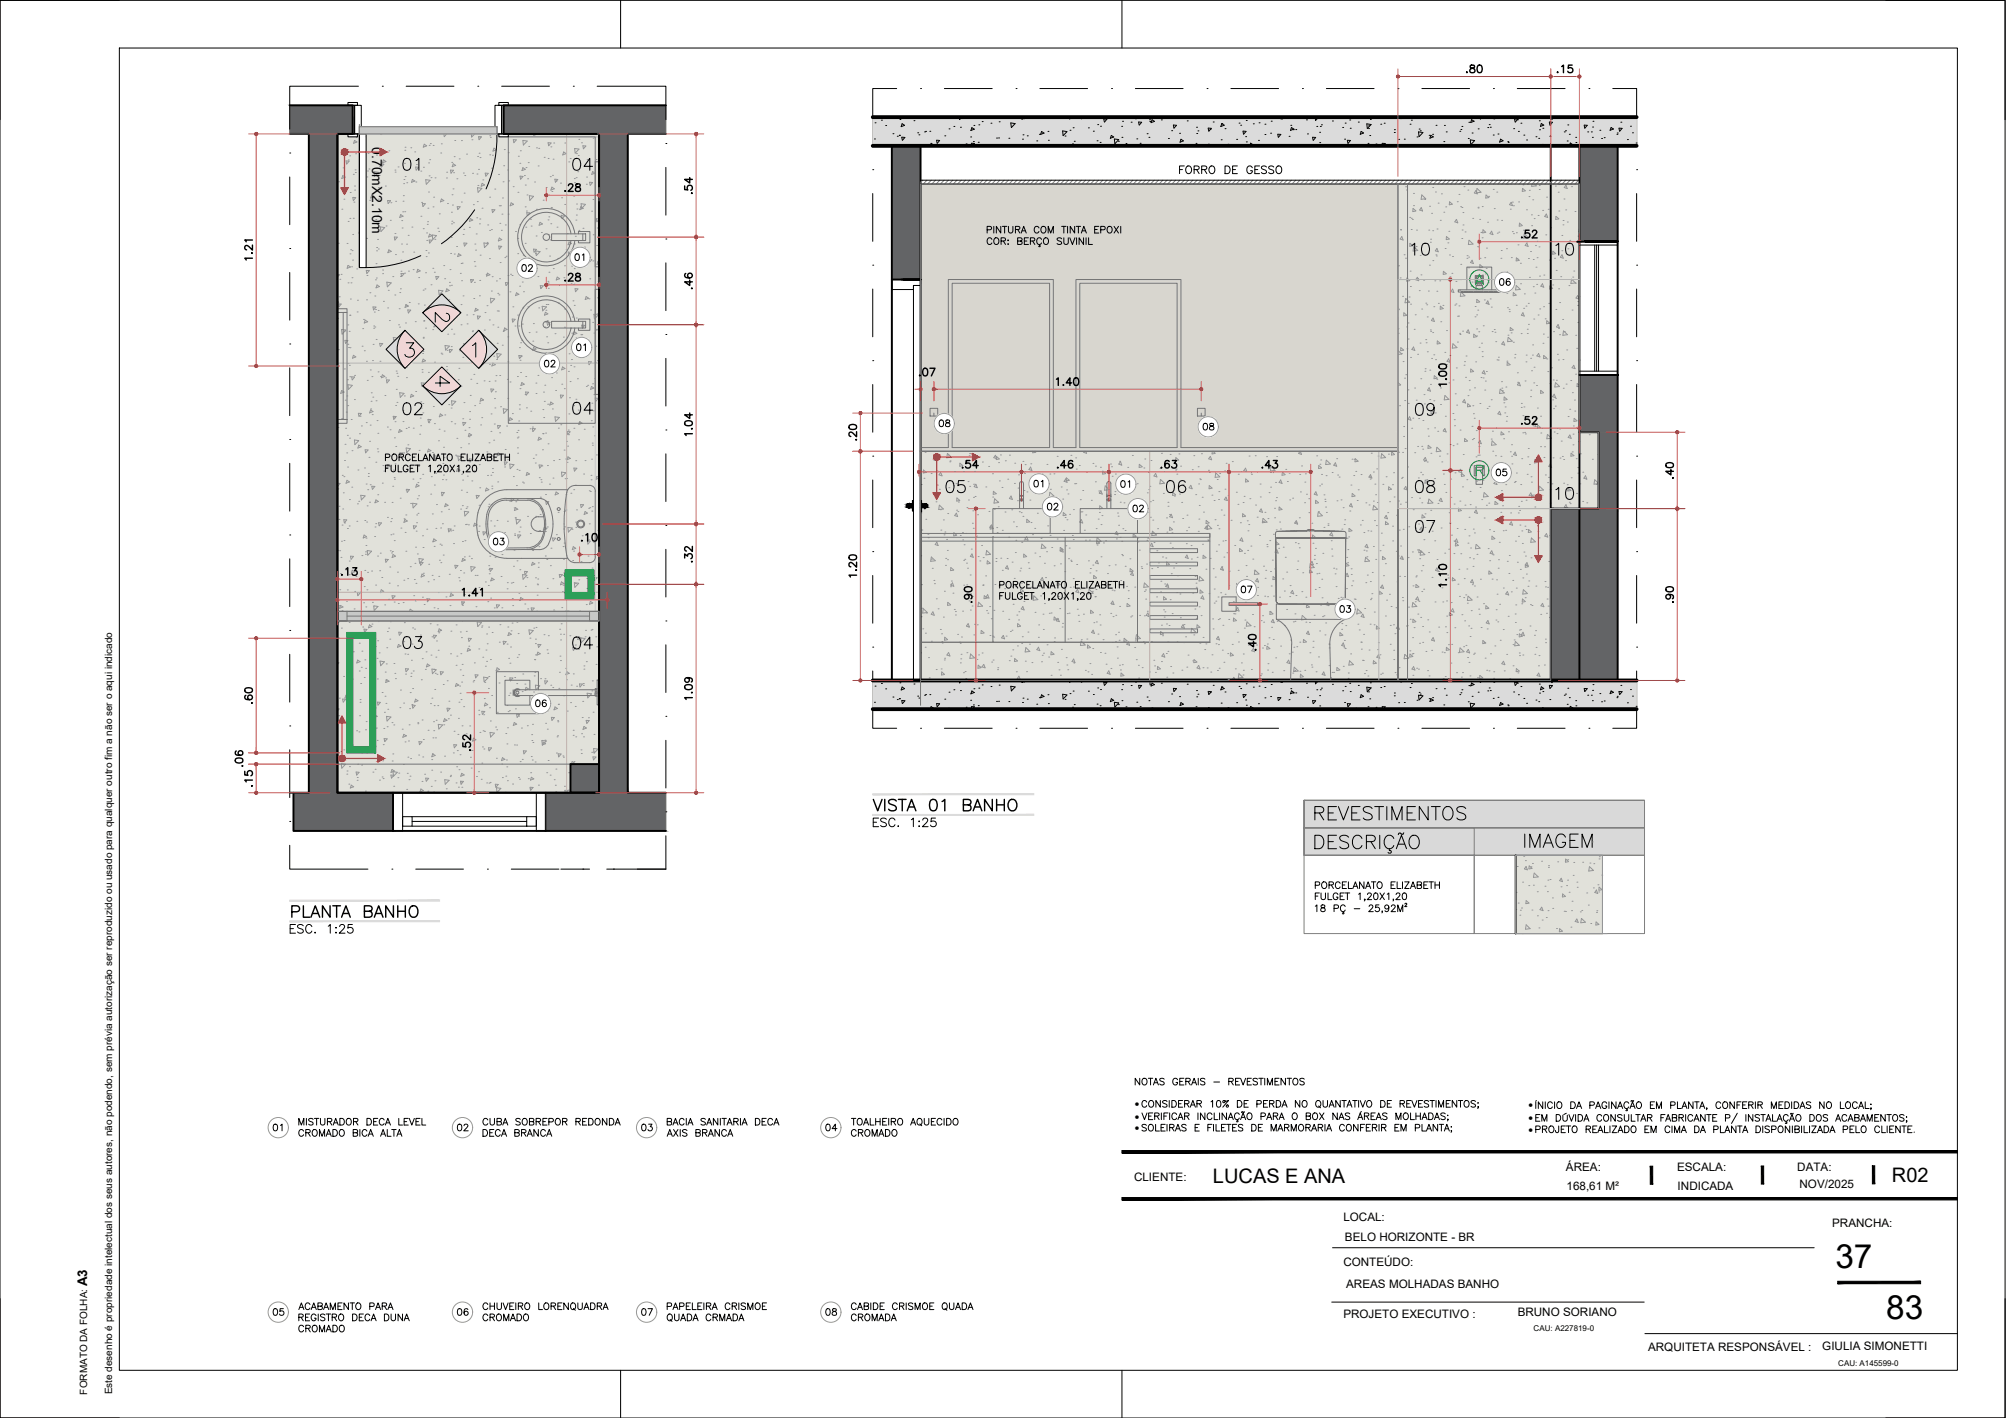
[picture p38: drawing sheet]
<svg xmlns="http://www.w3.org/2000/svg" width="420mm" height="297mm" viewBox="0 0 420 297" stroke-linecap="round" stroke-linejoin="round" font-family="sans-serif">
<defs><g id="words">
<g font-size="7">
<text x="384.4" y="265.6">37</text>
<text x="395.1" y="276.3">83</text>
</g>
<text font-size="6.2" x="274.1" y="172.9">REVESTIMENTOS</text>
<text font-size="6.2" fill="#767676" x="318.2" y="178.9">IMAGEM</text>
<g font-size="5.7">
<text x="83.3" y="37">01</text>
<text x="118.9" y="37">04</text>
<text x="294.6" y="54.7">10</text>
<text x="324.6" y="54.7">10</text>
<text x="83.3" y="88.2">02</text>
<text x="118.9" y="87.8">04</text>
<text x="295.3" y="88.2">09</text>
<text x="196.8" y="104.4">05</text>
<text x="243.1" y="104.4">06</text>
<text x="295.3" y="104.4">08</text>
<text x="324.6" y="105.8">10</text>
<text x="295.3" y="112.9">07</text>
<text x="83.3" y="137.2">03</text>
<text x="118.9" y="137.2">04</text>
<text x="181.7" y="171.1">VISTA 01 BANHO</text>
<text x="60" y="193.3">PLANTA BANHO</text>
</g>
<g font-size="5.3">
<text x="90" y="68.8">2</text>
<text x="90" y="82.2">4</text>
</g>
<g font-size="4.9">
<text x="305.9" y="16.6">.80</text>
<text x="146" y="41.6" transform="rotate(-90 146 41.6)">.54</text>
<text x="317.5" y="51.2">.52</text>
<text x="146" y="61.7" transform="rotate(-90 146 61.7)">.46</text>
<text x="146" y="118.9" transform="rotate(-90 146 118.9)">.32</text>
<text x="204.6" y="127.4" transform="rotate(-90 204.6 127.4)">.90</text>
<text x="99.5" y="158.4" transform="rotate(-90 99.5 158.4)">.52</text>
</g>
<text font-size="4.9" fill="#c85a5a" x="324.9" y="16.6">.15</text>
<g font-size="4.4">
<text x="117.1" y="41.3">.28</text>
<text x="107.9" y="58.2">02</text>
<text x="117.1" y="60">.28</text>
<text x="119.2" y="55.7">01</text>
<text x="312.9" y="61">06</text>
<text x="112.9" y="78">02</text>
<text x="119.6" y="74.8">01</text>
<text x="220.1" y="81.8">1.40</text>
<text x="303.7" y="82.2" transform="rotate(-90 303.7 82.2)">1.00</text>
<text x="317.5" y="90">.52</text>
<text x="180.3" y="93.5" transform="rotate(-90 180.3 93.5)">.20</text>
<text x="195.4" y="90.7">08</text>
<text x="250.8" y="91.4">08</text>
<text x="200.4" y="99.1">.54</text>
<text x="220.1" y="99.1">.46</text>
<text x="242" y="99.1">.63</text>
<text x="263.2" y="99.1">.43</text>
<text x="312.2" y="100.9">05</text>
<text x="351.4" y="101.2" transform="rotate(-90 351.4 101.2)">.40</text>
<text x="218" y="107.9">02</text>
<text x="236" y="108.3">02</text>
<text x="102" y="115.4">03</text>
<text x="70.2" y="121.7">.13</text>
<text x="95.6" y="125.9">1.41</text>
<text x="180.3" y="122.1" transform="rotate(-90 180.3 122.1)">1.20</text>
<text x="303.7" y="124.2" transform="rotate(-90 303.7 124.2)">1.10</text>
<text x="279.4" y="129.5">03</text>
<text x="351.4" y="127.4" transform="rotate(-90 351.4 127.4)">.90</text>
<text x="263.9" y="137.6" transform="rotate(-90 263.9 137.6)">.40</text>
<text x="53.6" y="148.5" transform="rotate(-90 53.6 148.5)">.60</text>
<text x="111.1" y="149.2">06</text>
<text x="56.1" y="238.1">01</text>
<text x="94.5" y="238.1">02</text>
<text x="133" y="238.1">03</text>
<text x="171.8" y="238.1">04</text>
<text x="56.1" y="276.9">05</text>
<text x="94.5" y="276.9">06</text>
<text x="133" y="276.9">07</text>
<text x="171.8" y="276.9">08</text>
</g>
<g font-size="4.4" fill="#fff">
<text x="215.2" y="103.4">01</text>
<text x="233.5" y="103.4">01</text>
</g>
<text font-size="4.4" fill="#c85a5a" x="53.6" y="165.8" transform="rotate(-90 53.6 165.8)">.15</text>
<g font-size="4.2">
<text x="254.1" y="247.9">LUCAS E ANA</text>
<text x="396.3" y="247.7">R02</text>
</g>
<text font-size="4" x="258.6" y="125.2">07</text>
<text font-size="2.9" x="78" y="30.9" transform="rotate(90 78 30.9)">0.70mX2.10m</text>
<text font-size="2.8" x="18.3" y="269.4" transform="rotate(-90 18.3 269.4)">A3</text>
<g font-size="2.4">
<text x="328" y="245.3">ÁREA:</text>
<text x="351.3" y="245.3">ESCALA:</text>
<text x="376.4" y="245.3">DATA:</text>
<text x="237.5" y="247.3">CLIENTE:</text>
<text x="328.1" y="249.4">168,61 M²</text>
<text x="351.4" y="249.4">INDICADA</text>
<text x="376.9" y="248.9">NOV/2025</text>
<text x="281.4" y="255.9">LOCAL:</text>
<text x="383.8" y="257.1">PRANCHA:</text>
<text x="281.7" y="260">BELO HORIZONTE - BR</text>
<text x="281.4" y="265.1">CONTEÚDO:</text>
<text x="282" y="269.8">AREAS MOLHADAS BANHO</text>
<text x="317.9" y="275.7">BRUNO SORIANO</text>
<text x="281.4" y="276.1">PROJETO EXECUTIVO :</text>
<text x="345.2" y="283">ARQUITETA RESPONSÁVEL :</text>
<text x="381.7" y="282.9">GIULIA SIMONETTI</text>
</g>
<g font-size="2.1">
<text x="237.7" y="231.9">·</text>
<text x="320.2" y="232.2">·</text>
<text x="237.7" y="234.5">·</text>
<text x="237.7" y="236.9">·</text>
<text x="320.2" y="234.9">·</text>
<text x="320.2" y="237.3">·</text>
<text x="18.3" y="292.1" transform="rotate(-90 18.3 292.1)">FORMATO DA FOLHA:</text>
<text x="23.5" y="292.1" transform="rotate(-90 23.5 292.1)">Este desenho é propriedade intelectual dos seus autores, não podendo, sem prévia autorização ser reproduzido ou usado para qualquer outro fim a não ser o aqui indicado</text>
</g>
<g font-size="1.7">
<text x="321.2" y="278.9">CAU: A227819-0</text>
<text x="385" y="286.1">CAU: A145599-0</text>
</g>
</g></defs>
<!-- layer: 03-TRA_cinzaC -->
<path d="M192.8 38.6l100 55.9v-55.9zM192.8 38.6l100 55.9h-100z" fill="#d8d6cf" stroke="#d8d6cf" stroke-width=".21"/>
<!-- layer: 03-TRA_paredes -->
<g fill="#e1e1da" stroke="#e1e1da" stroke-width=".21">
<path d="M70.7 128.1l54.8 32v-32zM70.7 128.1l54.8 32h-54.8z"/>
<path d="M70.7 160.1l48.8 6v-6zM70.7 160.1l48.8 6h-48.8z"/>
<path d="M75.3 26.6l28.8 1.5v-1.5zM75.3 26.6l28.8 1.5h-28.8z"/>
<path d="M106.5 28.1l19 .6v-.6zM106.5 28.1l19 .6h-19z"/>
<path d="M76.7 28.1l27.8 .6v-.6zM76.7 28.1l27.8 .6h-27.8z"/>
<path d="M74.9 28.1l.4 .6v-.6zM74.9 28.1l.4 .6h-.4z"/>
<path d="M70.7 28.1l2.2 .6v-.6zM70.7 28.1l2.2 .6h-2.2z"/>
<path d="M76.7 28.7l48.8 27.4v-27.4zM76.7 28.7l48.8 27.4h-48.8z"/>
<path d="M70.7 28.7l4.6 27.4v-27.4zM70.7 28.7l4.6 27.4h-4.6z"/>
<path d="M70.7 56.1l54.8 72v-72zM70.7 56.1l54.8 72h-54.8z"/>
<path d="M292.8 38.6l38 51.9v-51.9zM292.8 38.6l38 51.9h-38z"/>
<path d="M292.8 90.5l42 16v-16zM292.8 90.5l42 16h-42z"/>
<path d="M292.8 106.5l32 36v-36zM292.8 106.5l32 36h-32z"/>
<path d="M192.8 94.5l100 48v-48zM192.8 94.5l100 48h-100z"/>
<path d="M317.5 179.2l18.1 16.4v-16.4zM317.5 179.2l18.1 16.4h-18.1z"/>
</g>
<g fill="none" stroke="#939598" stroke-width=".21">
<path d="M70.9 38.1h.1M71.9 35.2h.1M72.3 37.1l-.5-.3-.2 .6 .7-.3M72.5 33.7l.6 .1-.5 .6zM72.9 33.5h.1M73.2 32.6h.1M74 36.5h.1M74.3 39h.1M74.3 29.4l.5 .3-.7 .3zM74.3 39.8h.1M74.4 35.6h.1M74.4 36.1h.1"/>
<path d="M74.5 32.2h.1M74.6 28.8h.1M76.8 37.1h.1M77 35.8h.1M77.1 32.1h.1M77.3 35.4h.1M78.3 35.9l.9 .2-.8 .8zM78.4 26.7l.6 .1-.5 .6-.1-.7M78.9 32.5h.1M79.3 39.3h.1M79.4 38.3h.1M79.4 36.8h.1"/>
<path d="M79.5 34.9h.1M79.6 31.5h.1M79.6 31.8h.1M79.8 28.2h.1M79.8 28.1h.1M79.8 34.4h.6l-.5 .6zM80.3 33.5l.5 .3-.7 .3zM80.7 39h.1M82.3 27.8h.1M82.7 26.6l-.1 .1 .5-.1M85 27.5h.1M85.6 27.4h.7l-.5 .6z"/>
<path d="M87.9 26.6v.4l.5-.4M88.7 27h.1M88.9 26.6h.1M89.4 30.6l-.5-.4-.3 .6M89.9 30.4h.1M90.1 30.1h.1M90.2 26.7h.1M90.7 30.5h.1M91.1 37.3h.1M92.3 32.1h.1M92.4 30.1h.1M92.9 28h.7l-.5 .6z"/>
<path d="M93.5 37.3h.1M93.6 36.1h.1M94.3 26.9h.1M94.3 35.6l.7 .1-.5 .6zM94.6 34h.1M94.9 39.6h.1M95 36.2h.1M95.1 32.8h.1M95.2 29.4h.1M95.4 34.6l-.7 .3 .2-.6 .5 .4M95.7 37.5h.1M96.2 33.3h.1"/>
<path d="M96.6 29.4h.1M97 36.2h.1M97.3 36.8h.1M97.4 26.9l.5 .4-.7 .2zM97.7 32.3h.1M98.7 27.7l.9 .2-.8 .8zM98.8 29.3h.1M99 36.3h.1M99.7 27.1h.1M99.9 36.5h.1M100 39.3l.9 .2-.8 .8zM100 32.8h.1"/>
<path d="M100.1 38.8h.1M100.2 35.5h.1M100.2 28.6l.6 .1-.4 .6zM100.4 32.1h.1M100.5 28.7h.1M100.5 33h.1M101 38.4l.5 .3-.7 .3zM101.1 37.7h.1M101.7 36.9l-.1-.6h.7l-.5 .6M102.6 32.4h.1M102.6 28.4h.1M102.7 28.8h.1"/>
<path d="M103 35.2h.1M103.1 32.5h.1M103.5 31l.5 .4-.7 .3zM103.6 39.6h.1M104.4 36.5h.1M105.4 38.1h.1M105.5 34.7h.1M105.6 31.3h.1M106.3 35.6h.1M106.4 32h.1M106.6 37.9h.1M107.5 39.1h.1"/>
<path d="M107.5 29.3h.6l-.5 .6zM108.6 32.7h.1M108.9 34.2h.1M109 31.6h.1M109 37.5l-.1-.6 .6 .1-.4 .5M109.5 29.4l.9 .2-.8 .8zM109.5 35.1l.5 .4-.7 .2zM109.8 36.8h.1M110 38.8h.1M110.2 35.1h.1M110.5 37.5h.1M110.6 34.1h.1"/>
<path d="M110.7 30.7h.1M111.9 28.1l-.1 .3 .7-.3M112 38.1h.1M112.4 31h.1M112.7 34.8h.1M112.8 31.1h.1M114 33h.1M114.4 39.3h.1M114.8 29.9l.1 .6 .5-.5-.6-.1M114.8 33.2h.1M115.3 37h.1M115.4 30.8h.1"/>
<path d="M115.6 39.2l-.2 .6 .7-.3M115.8 33.3h.1M116 30h.1M118.3 30h.1M121.2 29.2h.1M121.8 29.9h.1M124.2 28.9h.1M294.4 39.1h.1M294.6 39.8h.1M300.1 39.3h.1M306.6 39.1h.1M307.4 39.8h.1"/>
<path d="M309.2 39.9l.2 .7-.6-.2zM312.8 39.7h.1M315.6 38.6h.1M319 38.7h.1M319.9 38.6h.1M320.3 39.9h.1M320.9 38.6l-.1 .4 1-.1-.4-.3M322.4 38.8h.1M322.4 39.7h.1M325.8 39h.1M326.5 38.6v.1M327.1 38.6l-.6 .1"/>
<path d="M328 38.8l.3 .7-.7-.2zM329.2 39.1h.1M70.7 57.5l.4 .1M70.9 51h.1M71.1 57.6l-.4 .4M71.2 58.5h.1M71.4 57.5h.1M71.6 43.8h.1M71.7 40.2h.1M72 41.7h.1M72.7 51h.1M72.9 59.3h.1"/>
<path d="M72.9 55.6l.5 .3-.7 .3zM72.9 46.4h.1M73.3 45.7h.1M73.3 53.2h.1M73.3 40.3h.1M73.4 52.3h.1M73.5 59.3h.1M73.6 55.9h.1M73.7 58.2h.1M73.7 52.5h.1M73.9 54.5h.1M73.9 49.1h.1"/>
<path d="M73.9 41.4l.1 .6M73.9 41.3l.6 .1-.5 .6M74 45.7h.1M74.1 42.3h.1M74.7 56.3h.1M75.3 48.5v.3M76.7 56.6l.6 .1-.5 .6zM76.8 49.9h.1M76.9 57.7h.1M77.4 42h.1M77.9 40.9l.5 .3-.8 .3zM78 43h.1"/>
<path d="M78.6 58.6h.1M78.7 46h.1M78.8 55.2h.1M78.8 58.2h.1M78.8 45.4h.1M78.9 52.5h.1M78.9 51.8h.1M79 48.5h.1M79.1 50.2h.1M79.1 45.1h.1M79.2 46.5h.1M79.2 52.2h.1"/>
<path d="M79.2 41.7h.1M79.7 47.5l.9 .2-.8 .8zM80.1 57.3h.1M80.1 56.6h.1M80.9 47.3h.1M81.2 42l.1 .6 .5-.6h-.6M81.7 46.2h.1M81.9 42.5h.1M82 52.6l-.8 .3 .2-.6 .6 .4M82.3 57.9h.1M82.6 49.6l.1 .7M82.6 49.6l.6 .1-.5 .6"/>
<path d="M82.7 48.9h.1M82.8 53.3h.1M82.9 42.2h.1M83.9 57.9h.1M83.9 44.9l.5 .4-.7 .3zM84 54.5h.1M84 56.8h.1M84.1 51.1h.1M84.1 57.9l-.1-.6h.6l-.5 .6M84.1 46.2h.1M84.2 47.8h.1M84.3 52.8h.1"/>
<path d="M84.3 44.4h.1M84.4 42.1h.1M84.5 41h.1M84.8 57.2h.1M84.8 44.4h.1M85.2 51.1h.1M85.5 49.3h.1M85.6 56.8h.1M86.3 47.6h.1M86.5 56.5h.1M86.7 52.8h.1M87.5 56.4l.5 .4-.7 .2z"/>
<path d="M87.7 58.2h.1M88.2 45.3h.1M88.3 42.4h.1M88.5 42.6l.6 .1-.5 .6zM88.6 47.9h.1M89.1 57.1h.1M89.2 52.5h.1M89.3 53.7h.1M89.3 48.8h.1M89.4 50.4h.1M89.5 47h.1M89.6 46.4h.1"/>
<path d="M89.6 43.6h.1M89.7 53h.1M89.7 40.2h.1M89.9 50.3l.1 .6 .5-.6h-.6M90 49.1l.5 .3-.7 .2zM90.3 59.7h.1M90.5 49.2l.9 .1-.8 .9zM90.7 56.2h.1M90.7 43.3h.1M90.8 41.3h.1M91 57h.1M91.1 50.1h.1"/>
<path d="M91.4 58.6l-.1-.7 .6 .1-.5 .6M91.7 47.8h.1M91.9 48.5h.1M92 44.8h.1M92.2 42.3l.8-.3-.5-.3-.3 .6M92.9 55.6h.1M93.1 58.4h.1M93.7 42.6h.1M94.1 59.1h.1M94.1 59.9h.1M94.3 56.5h.1M94.4 53.1h.1"/>
<path d="M94.5 49.7h.1M94.6 44.5h.1M94.6 59.8h.1M94.6 46.9h.1M94.6 46.3h.1M94.7 40.8h.1M94.8 43h.1M95 46.7h.1M95.1 53.2h.1M95.6 51.6h.1M95.8 43.3h.6l-.5 .6zM96.1 53.1l.5 .4-.8 .2z"/>
<path d="M96.4 57.3h.1M96.6 55.2h.1M96.6 42.3h.1M96.7 58.8h.1M96.8 55.1h.1M97 49.1h.1M97.1 48h.1M97.2 50.9l.1 .6 .5-.5-.6-.1M97.2 40.5h.1M98.3 47.6h.1M98.5 45.8l.5 .3-.7 .3zM98.6 58.6h.1"/>
<path d="M98.6 58.6h.6l-.5 .6zM99.1 42.9h.1M99.3 54.8h.1M99.4 59.1h.1M99.5 51.1h.1M99.5 55.8h.1M99.6 52.4h.1M99.7 49h.1M99.8 45.6h.1M100 42.2h.1M100.4 46.9h.1M100.5 58.7h.1"/>
<path d="M100.5 45.9h.1M100.6 53.5h.1M101 43.6h.1M101.4 50.9l.9 .1-.8 .9zM101.8 57.5h.1M102 50.8h.1M102.1 57.2l.5 .4-.7 .2zM102.2 47.1h.1M102.5 54.2h.1M102.6 48.3h.1M102.6 41.3h.1M102.9 48.1h.1"/>
<path d="M103 43.9h.7l-.5 .6zM103.1 58h.1M104 58.9h.1M104.5 51.5l.6 .1-.5 .6zM104.6 43.1h.1M104.6 49.9l.5 .3-.7 .3zM104.6 58.4h.1M104.7 46.8h.1M104.8 55h.1M104.8 43.1h.1M104.9 51.6h.1M105 48.2h.1"/>
<path d="M105.1 44.9h.1M105.2 41.5h.1M105.7 54h.1M105.8 47.1h.1M105.9 59.2l.6 .1-.5 .5zM106 53.7h.1M106.4 57.7h.1M106.4 44.9h.1M107.1 42.5l.5 .3-.8 .3zM107.4 42.8h.1M108 48.5h.1M108.4 49.9h.1"/>
<path d="M108.4 53.1h.1M108.5 40.3h.1M108.8 60h.1M108.9 47.1h.1M110 51h.1M110 43.3h.1M110.1 47.6h.1M110.3 44.2h.1M110.4 40.8h.1M110.4 45.2l-.1-.7 .7 .1-.5 .6M110.9 41l.9 .1-.8 .9zM111.1 45.9h.1"/>
<path d="M111.3 47.4h.1M111.7 52.2h.7l-.5 .6zM112.1 53.1h.1M112.2 52.6l.9 .1-.8 .8zM112.3 49.4h.1M112.4 43.8h.1M112.9 47.2l.2-.6 .5 .3-.7 .3M113.2 59.8l.6 .1-.5 .6zM113.4 48.7h.1M113.8 41.9h.1M114.4 52.1h.1M114.8 58.9h.1"/>
<path d="M114.8 46.1h.1M114.8 49.1h.1M114.8 59.3h.1M115 45.4h.1M115 57h.1M115.1 53.6h.1M115.2 50.3h.1M115.4 46.9h.1M115.4 43.5h.1M115.5 43.5h.1M116.7 47.6h.1M116.8 54.1h.1"/>
<path d="M117.5 45.1h.1M117.7 45.8l-.1-.6h.6l-.4 .6M118.3 42.8h.1M118.8 48.9h.1M120.5 49.5h.1M120.6 46.1h.1M120.7 45h.1M120.8 43.8h.1M121.2 48.3h.1M121.7 42.7l.1 1 .8-.9M122.1 47.8h.1M122.2 43.6l-.7 .3 .1-.6 .6 .4"/>
<path d="M123.9 44.2h.1M124.2 41.8h.1M124.2 49.2h.1M124.9 45.8l.1 .7M124.9 45.8l.6 .1M125 51.4h.1M125.1 47.8h.1M125.3 59h.1M125.4 55.6h.1M125.5 45.9l-.5 .5M125.5 54.9l-.3-.1-.1 .6 .4-.2M293.3 58.2h.1"/>
<path d="M294.8 58.6h.1M295.3 45.5h.1M295.3 58.7l-.6-.4-.1 .6M295.3 58.8l-.7 .1M295.4 56.8h.1M295.6 48.1h.1M295.6 45.7h.1M295.8 46h.1M296.1 43.1h.1M296.1 40.5h.1M296.5 44.2l-.5-.5-.1 .6M296.5 44.2l-.6 .1"/>
<path d="M296.9 58.1l-.4 .5 .7 .2-.3-.7M296.9 58.3h.1M297.6 57.6h.1M297.6 41.7l.2-.9 .8 .8-.9 .1M297.7 43.5l-.4 .5 .7 .2-.3-.7M298.2 58.7h.1M298.4 41.8h.1M299.4 43.2h.1M299.8 44.7h.1M300.5 58.8h.1M300.7 40.2h.1M301 48h.1"/>
<path d="M301.2 42.6h.1M301.6 58.8h.1M301.7 46.2h.1M301.9 40.6h.1M302.4 44.5h.1M302.7 52.1h.1M302.8 43.3h.1M302.9 57.3l-.6-.5v.7M302.9 57.4l-.6 .1M303.3 50.9h.1M303.5 48.5h.1M303.6 42.9v-.6l.6 .5-.6 .1"/>
<path d="M303.6 50l-.6-.4-.1 .6M303.6 50.1l-.7 .1M303.6 53.4h.1M303.7 58h.1M304.1 57.3h.1M304.2 53.7h.1M304.9 59h.1M305.1 46l.2 .7-.6-.2zM305.2 42.3h.1M305.6 40.7h.1M305.9 43.3h.1M306 55.4h.1"/>
<path d="M306.2 50h.1M306.2 43.5h.1M306.2 48.2h.1M306.4 44.5h.1M306.4 47.1h.1M306.9 48.6h.1M307.3 54.1h.1M307.3 53.6h.1M307.6 56.1h.1M307.6 53.9h.1M307.7 50.3l.8 .8-.9 .1zM308.1 60h.1"/>
<path d="M308.3 59.1h.1M308.3 54.5l.3 .7-.6-.2zM308.5 45.7h.1M309.2 40.4l.2-.9 .8 .8-1 .1M309.5 51.7h.1M309.6 43.6h.1M309.6 43.4h.1M309.8 59.5h.1M309.9 46h.1M310 54.1h.1M310.2 48.7h.1M310.4 49.8h.1"/>
<path d="M310.5 43.3h.1M310.5 57.6h.1M310.6 48.8v-.7l.6 .5-.6 .2M310.6 55.9l-.6-.5-.1 .6M310.6 56l-.7 .1M311 54h.1M311.1 57.4h.1M311.3 56.2h.1M311.3 52h.1M311.6 46.6h.1M311.8 41.1h.1M311.8 41.3l-.5-.4-.1 .6 .6-.1"/>
<path d="M312.4 48.4l.3 .8-.6-.3zM313 43.7h.1M313.5 40.2h.1M313.6 46.1h.1M313.6 48.8h.1M313.9 48.6h.1M314.4 54.1h.1M314.4 52.5h.1M314.5 46.2h.1M315.5 52.1h.1M316.3 43.8h.1M316.5 42.4l-.3 .5 .6 .2-.3-.7"/>
<path d="M316.5 54h.1M316.8 42.3h.1M317 43.1h.1M317.8 54.2h.1M318.1 42.3h.1M318.2 54.5l-.6-.5v.6M318.2 54.6l-.6 .1M318.5 55.1h.1M318.8 40.1l.1-.6 .6 .4-.7 .2M319.7 43.9h.1M320.1 54.2h.1M320.3 41.2h.1"/>
<path d="M320.3 58.1h.1M320.8 45h.1M321 41.9h.1M321.1 54.4h.1M321.7 56h.1M321.9 59.6h.1M321.9 54h.1M322.2 45.1h.1M322.5 57.8h.1M323.1 59.4l.2 .8-.6-.2zM323.1 44.1h.1M323.4 57.6h.1"/>
<path d="M323.9 44.8l-.4 .5 .6 .3M323.9 44.8l.3 .8M323.9 41.3h.1M324.3 43.8h.1M324.8 47.7h.1M325.2 59.7h.1M326.4 40.3h.1M326.5 45.8l-.6-.5-.1 .6M326.5 44.2h.1M326.5 45.9l-.7 .1M326.9 58h.1M327.4 47.1h.1"/>
<path d="M327.4 46.2h.1M327.6 41.7h.1M327.9 44h.1M328.3 46.5h.1M328.6 59.8h.1M329 59.4l.2-.9 .8 .8-1 .1M329.4 58h.1M329.6 56.8h.1M329.9 44.3h.1M330 59.3h.1M330.8 47.9l-.1 .6M70.7 63.1l.3 .2-.3 .1"/>
<path d="M70.7 66.7h.1M70.8 76.7h.1M70.8 63.7h.7l-.5 .6zM70.8 63.8h.1M70.9 73.2h.1M71.1 62.2h.1M72.1 69.3h.1M72.1 77.3h.1M72.2 71.3h.7l-.5 .6zM72.4 69.1l-.9-.1 .1 1 .8-.8M72.8 79.6h.1M72.9 68.1h.1"/>
<path d="M72.9 72.1h.1M72.9 76.2h.1M73 72.8h.1M73.1 69.4h.1M73.2 76.5h.1M73.3 66h.1M73.3 78.9h.1M73.3 72.8h.1M73.4 62.6h.1M73.7 78.9l.6 .1-.5 .6zM74 74.4l.5 .4-.7 .2zM74.3 78.6h.1"/>
<path d="M74.8 65.3h.1M74.9 62.9h.1M75.8 72.5h.1M76 68.8h.1M76.1 66.9h.1M76.3 73.5h.1M76.5 67.1l.5 .3-.7 .3zM76.8 75.7h.1M76.8 62.8h.1M76.9 79.7h.1M77.5 61.3h.1M77.6 77.5h.1"/>
<path d="M77.9 78.9h.1M78 75.5h.1M78.1 64.3h.6l-.4 .6zM78.1 72.1h.1M78.3 68.8h.1M78.3 68.3h.1M78.4 65.4h.1M78.5 62h.1M78.5 68.5h.1M78.7 64.8h.1M78.8 71.1h.1M79.2 77.9h.1"/>
<path d="M79.2 65h.1M79.5 60l-.7 .3M79.5 60l-.5-.3-.2 .6M79.6 75.7h.1M79.7 72.6l-.2-.7 .7 .1-.5 .6M79.7 78.9h.1M80.1 78.5l.5 .4-.7 .2zM80.3 63.1h.1M80.8 79.2h.1M80.9 79.6h.7l-.5 .6zM81.1 60.1l-.1-1 .9 .2-.7 .8M81.2 64.5h.1"/>
<path d="M81.3 60.8h.1M81.6 67.1h.1M81.7 73.7h.1M82.3 71.7h.1M82.6 71.1l.5 .4-.7 .3zM82.7 74.7h.1M82.7 61.8h.1M83 77.7h.1M83.1 78.2h.1M83.2 74.8h.1M83.3 70.8l-.9-.1 .1 1 .8-.9M83.3 78.8h.1"/>
<path d="M83.4 71.4h.1M83.4 75.2h.1M83.5 68h.1M83.6 64.7h.1M83.7 68.5h.1M83.7 61.3h.1M83.9 60.5h.1M84.7 70.1h.1M84.9 67.7h.1M85 63.8l.5 .3-.7 .3zM85.1 76.9h.1M85.1 79.1h.1"/>
<path d="M85.1 64h.1M85.4 64.9l.6 .1-.5 .6zM85.7 63.4h.1M86 74.8h.1M86.1 71.2h.1M86.9 73.2l-.1-.6h.6l-.4 .6M87 67.4h.1M87.1 73.9h.1M87.6 63.7h.1M88.4 75.8l.2-.6 .5 .4-.7 .2M88.5 74h.1M88.6 73.6h.1"/>
<path d="M88.6 60.8h.1M88.6 70.7h.1M88.6 70.8h.1M89 60.5h.1M91 75.9h.1M91.9 60.8l.9 .1-.8 .9zM92.4 74h.1M92.6 74.2h.1M93.2 72.4l.9 .1-.8 .8zM93.6 60.5l.5 .3-.7 .3zM93.6 73.4h.1M94.1 73.2l.1 .6"/>
<path d="M94.1 73.2h.6l-.5 .6M94.5 72.6h.1M96.2 73.5h.1M96.9 74.9h.1M97 62h.1M97.7 72.3l-.7 .3 .2-.6 .5 .3M97.7 66h.1M97.8 67.8h.1M98 74.4h.1M98.6 79.4h.1M98.7 76.1h.1M98.8 73.2h.1"/>
<path d="M98.9 72.7h.1M98.9 69.5h.1M99 69.3h.1M99.1 65.9h.1M99.2 62.5h.1M99.3 78.4h.1M99.6 64.6l.5 .3-.7 .3zM100 69.2h.1M100 66.2l.6 .1-.5 .5zM100.4 62h.1M100.4 71.6h.1M101.4 79.8h.1"/>
<path d="M101.4 73.8l.1 .7 .5-.6-.6-.1M101.5 69.1h.1M101.6 65.5h.1M102 64h.1M102.4 79.9h.1M102.5 67h.1M102.5 76.3h.1M102.7 62.5l.9 .1-.8 .8zM102.9 73.8h.1M102.9 61h.1M103.2 76.1l.5 .3-.7 .3zM103.3 68.1h.1"/>
<path d="M103.4 74.6h.1M103.7 79.8h.1M103.9 78.7h.1M104 75.3h.1M104.1 74l.9 .2-.8 .8zM104.1 71.9h.1M104.1 65.1h.1M104.3 68.5h.1M104.3 61.5h.1M104.4 65.2h.1M104.5 61.8h.1M104.7 78.7h.1"/>
<path d="M105.2 72.3h.1M105.4 69.4h.1M105.5 69.3l.7-.3-.5-.3-.2 .6M106.3 79.5h.1M106.4 70.6h.1M106.4 75.8h.1M106.8 61.1h.1M107.3 66.8l.6 .1-.5 .6zM107.4 64.3h.1M107.9 68.3h.1M108.4 78.9h.1M108.4 66h.1"/>
<path d="M108.7 68.3h.1M108.7 74.5l.1 .6 .5-.6h-.6M108.7 61.6l-.7 .3 .2-.6 .5 .4M108.8 72.8h.1M108.8 74.9h.1M108.9 75.5h.1M109 78h.1M109.1 71.8h.1M109.2 74.6h.1M109.3 71.3h.1M109.4 67.9h.1M109.5 64.5h.1"/>
<path d="M109.6 61.1h.1M110.1 78.9h.1M110.6 64.3h.1M110.8 69.7h.1M111.6 71.5h.1M111.7 67.8h.1M112.3 73.1l-.5-.3-.2 .6M112.3 69.6h.1M112.8 64.5h.1M113.2 60.3h.1M113.6 64.2l.9 .1-.8 .8zM114.1 68.5h.1"/>
<path d="M114.2 65.4l.5 .4-.7 .2zM114.3 67.5h.1M114.3 65h.1M114.4 63.8h.1M114.5 70.6h.1M114.6 67.5h.6l-.5 .6zM114.6 67.2h.1M114.7 71.8h.1M114.7 63.8h.1M114.9 60.4h.1M116.2 69.9h.1M116.9 63.4h.1"/>
<path d="M118 70.6h.1M118.2 68.5h.1M118.3 64.7h.1M119.1 77.8h.1M119.4 79.9h.1M119.5 76.5h.1M119.5 68.8h.1M119.9 66.4h.1M120 63h.1M120.2 76.8h.1M120.3 64h.1M120.7 66.6h.1"/>
<path d="M120.8 69.8l-.5-.3-.2 .6M120.9 79.3h.1M122 68.7l.5-.5-.6-.1 .1 .7M122.8 62.1l.5 .4-.7 .2zM123.3 75.8l.1 .6 .5-.6M123.4 62.6h.1M123.7 64.9h.1M124.1 67.5h.1M124.4 65.8l.9 .2-.8 .8zM124.5 79.3h.1M124.5 66.1h.1M124.9 69.1h.1"/>
<path d="M124.9 69h.1M125 65.8h.1M125.1 75.6h.1M125.1 62.4h.1M125.5 76.9h.1M292.8 73.4l.8 .8-.8 .1M292.8 64.2l.3 .7-.3-.1M292.8 68.9h.1M292.9 69.8h.1M293.5 74.1h.1M293.8 62.1h.1M293.9 75.7h.1"/>
<path d="M294 73.3l-.6-.5v.6M294 73.3l-.6 .2M294.2 79.2h.1M294.4 62.5l.9 .8-1 .1zM294.4 78.5h.1M294.6 68.5h.1M294.6 66l-.6-.5v.7M294.6 66.1l-.6 .1M294.7 73.1h.1M294.9 67.7h.1M294.9 71h.1M295.1 62.2h.1"/>
<path d="M295.4 60h.1M295.4 63.7h.1M295.4 74.9h.1M296.1 72.7l.2 .7-.6-.2zM296.2 69h.1M296.4 65.9h.1M296.9 74.2h.1M297.3 60.9h.1M297.4 71.9h.1M297.6 79.3h.1M297.8 64.7h.1M298.4 77.8h.1"/>
<path d="M298.5 77.2h.1M298.6 71.1h.1M298.6 63.5h.1M298.7 71.8h.1M298.8 63.8h.1M298.9 66.4h.1M299 73.7h.1M299.2 61h.1M299.6 69.1h.1M299.7 69.4h.1M300.1 69.7h.1M300.3 64.2h.1"/>
<path d="M300.4 67.3l-.6-.2 .4-.5 .2 .7M300.9 61h.1M301.3 63.5h.1M301.6 71.9l-.5-.5-.1 .6h.6M301.8 67.4h.1M302.2 64h.1M302.3 64.6l-.6-.5-.1 .6M302.3 64.7l-.7 .1M302.6 73.8h.1M303 69.2h.1M304.5 61.3l-.6-.2 .3-.5 .3 .7M304.7 63.9h.1"/>
<path d="M304.9 63.7h.1M305.2 72.8l-.9-.8-.1 .9 1-.1M305.3 71.7h.1M305.3 66.2h.1M305.5 66.2h.1M305.6 64.1h.1M305.7 60.8h.1M305.7 69.8h.1M305.8 70.1h.1M305.9 62.1l.1-.9 .8 .8-.9 .1M306.3 69.4h.1M306.6 76.5h.1"/>
<path d="M306.7 75.8h.1M307 79h.1M307.1 74.6h.1M307.5 69.1l.3 .7-.6-.2zM307.7 79.7h.1M308 77.9l.1-.6 .6 .5-.7 .1M308.3 60h.1M308.9 66.4h.1M309 64.2h.1M309.1 75.8h.1M309.3 68.9h.1M309.3 70.4h.1"/>
<path d="M309.3 66h.1M309.3 70.5l-.6-.5v.6l.6-.1M309.5 65h.1M309.7 69.5h.1M309.8 72.8h.1M309.9 63.2l-.6-.5v.6h.6M310.2 79.1h.1M310.3 71.9h.1M310.4 73.7h.1M310.5 74.7h.1M310.6 79.2h.1M310.7 68.2h.1"/>
<path d="M310.8 77.6l-.3 .6 .6 .1M310.8 77.6l.3 .8M310.9 62.8h.1M311.1 79.8h.1M311.3 63.5l.6 .3-.3-.8-.3 .5M311.3 77.8h.1M311.5 63.5h.1M312.1 62.6h.1M312.4 64.3h.1M312.5 69.5h.1M313 69h.1M313.1 69.6h.1"/>
<path d="M313.3 71.6h.1M313.5 75.4h.1M313.8 75.4h.1M313.8 74.8h.1M314.5 80h.1M314.9 71.6l-.4 .5 .7 .2-.3-.7M315.6 75.7h.1M315.7 75.9l.6 .5-.6 .1zM315.7 64.5h.1M315.8 70.2h.1M315.9 70.7l.8 .8-.9 .1 .1-.9M316.1 64.8h.1"/>
<path d="M316.1 65.3h.1M316.3 68.6l.6 .5-.6 .1zM316.5 69.7h.1M317 71.7h.1M317.2 75h.1M317.3 74.2h.1M317.6 64h.1M317.8 78.1h.1M318.6 69.9h.1M319 65.5l.3 .7-.7-.2zM319.1 64.6h.1M319.3 61.6h.1"/>
<path d="M319.4 79.8h.1M319.6 64.1h.1M319.6 75.8h.1M319.7 74.4h.1M319.9 69.9h.1M319.9 69h.1M320.1 63.5h.1M320.1 68h.1M320.6 75.1h.1M320.8 77.7h.1M321 74.4h.1M321 72.2h.1"/>
<path d="M321.1 60.1h.1M321.2 66.8h.1M321.3 76.9h.1M321.5 61.4h.1M322.2 66h.1M322.5 64.7h.1M322.5 74.8l-.6-.2 .4-.6 .2 .8M323.2 71.9h.1M323.3 70h.1M323.3 64.2h.1M323.3 75.1v-.6l.6 .5-.6 .1M323.6 66.8h.1"/>
<path d="M324 75.2h.1M324.1 70.6h.1M324.2 77.8h.1M324.4 63.5h.1M324.6 67.7l-.6-.5-.1 .6 .7-.1M325 77.1h.1M325.2 60.4l-.6-.5v.6l.6-.1M325.3 79.6h.1M325.4 69.5h.1M325.9 64.8h.1M326 79.7h.1M326.2 74.2h.1"/>
<path d="M326.3 68l-.3 .5 .6 .2-.3-.7M326.4 75.4h.1M326.4 68.8h.1M326.5 60.5h.1M326.6 70.1h.1M326.7 63.4h.1M327.3 66.9h.1M327.4 75.3h.1M327.5 69.3l.8 .8-1 .1zM327.6 69.5h.1M328.1 73.3h.1M329 79.7h.1"/>
<path d="M329.3 64.9h.1M329.6 76.5l.3 .7-.6-.2zM330 78.4h.1M330 70.2h.1M330.2 73h.1M330.4 64h.1M330.4 61.9l.3 .7-.6-.2zM330.5 63.2h.1M330.5 67.5h.1M330.7 62.1h.1M330.8 75.4h.1M70.8 89.5h.1"/>
<path d="M71.6 87.7h.1M71.6 81.8l.5 .3-.7 .3zM71.7 99.6h.1M72 99.9h.1M72.2 96.5h.1M72.3 93.1h.1M72.3 83.8h.1M72.4 89.7h.1M72.5 86.3h.1M72.6 94.9h.1M72.6 82.9h.1M72.7 91.2h.1"/>
<path d="M72.8 97.8h.1M72.8 85h.1M73.2 91.8h.1M73.6 87.9h.1M73.7 94.4h.1M73.8 80.7l-.9-.1 .1 1 .8-.9M74.2 83.7h.1M74.2 92.2l.9 .1-.8 .8zM75 98.5h.1M75.1 86.6l.1 .6 .5-.6h-.6M75.1 93.2l.5 .4-.6 .3zM75.3 90.9h.1"/>
<path d="M75.4 87.2h.1M75.7 89.2h.1M76.3 98h.1M76.5 94.2l.1 .7 .5-.6-.6-.1M76.7 88.5h.1M77.1 99.8h.1M77.2 99.2h.1M77.3 95.8h.1M77.4 92.4h.1M77.5 89.1h.1M77.6 85.9l.5 .3-.7 .3zM77.6 85.7h.1"/>
<path d="M77.7 84.1h.1M77.8 82.3h.1M78 86.9h.1M78.1 83.2h.1M78.7 96.8h.1M78.8 84h.1M79 88.1h.1M79 94h.1M79.1 94.6h.1M79.1 90.8h.1M80.2 97.5h.1M80.4 98.7h.1"/>
<path d="M80.6 82.9h.1M81.1 89.5h.1M81.7 97.7l-.7 .2 .2-.6 .5 .4M82.4 98.5h.1M82.5 95.1h.1M82.6 91.7h.1M82.7 97.2h.1M82.9 93.5h.1M83 81.6h.1M83.7 90l.5 .3-.7 .3zM83.8 94.9h.6l-.5 .6zM84.6 94.9h.1"/>
<path d="M84.6 95.8h.1M85.1 93.9l.9 .1-.8 .8zM85.4 93.2h.1M85.8 98.9h.1M87.7 97.7h.1M87.8 94.3h.1M87.9 91h.1M88.5 99.4h.1M89.2 96.4h.1M89.7 94.1l.6 .3-.7 .3zM90 95.1h.1M90.3 99.9h.1"/>
<path d="M90.6 94.8h.1M91 95.5l.7 .1-.5 .5zM91.2 99.1h.1M91.8 92.3h.1M92 89.9h.1M92 87.3l.7-.3-.5-.3-.2 .6M92.8 97.1h.1M92.9 99.5h.1M92.9 93.7h.1M93 95.8h.1M93 90.3h.1M93.2 86.9h.1"/>
<path d="M94 84.8h.1M94.5 98.3h.1M94.5 85.5h.1M94.5 88.3h.1M94.6 84l.9 .1-.8 .8zM95.2 88.8h.1M95.4 95.3h.1M95.6 95.5h.1M95.7 91.8h.1M95.8 98.2l.5 .3-.7 .3zM95.9 95.5l.9 .2-.8 .8zM96.5 93.8h.1"/>
<path d="M96.7 99.4h.1M96.9 87.7h.1M96.9 88.5h.7l-.6 .6zM97.2 84.3h.1M97.4 90.1h.1M97.9 99.7h.1M98 96.4h.1M98.1 93h.1M98.2 89.6h.1M98.2 91.5h.1M98.3 90.8l.5 .3-.7 .3zM98.3 96.1l.7 .1-.5 .6z"/>
<path d="M98.4 86.2h.1M98.4 87.8h.1M98.5 82.8h.1M99.3 98.7h.1M99.4 85h.1M99.9 80.3h.1M100.4 97.3h.1M100.4 84.5h.1M100.7 89h.1M100.8 83.4l.5 .4-.7 .2zM100.8 95.6h.1M100.9 87.5h.1"/>
<path d="M101 83.8h.1M102 94.7h.1M102.1 99.6h.1M102.4 92.8h.1M102.8 99.6h.1M102.8 81.5l.1 .6M102.8 90.4h.1M102.8 81.5h.6l-.5 .6M102.8 86.7h.1M103.1 99h.1M103.1 98.2h.1M103.3 95.6h.1"/>
<path d="M103.4 92.2h.1M103.5 88.8h.1M103.6 83.5h.1M103.7 85.5h.1M103.8 82.1h.1M104.3 89.8l-.1-.7 .6 .1-.4 .6M104.4 94.9l.5 .3-.8 .3zM104.6 90.7h.1M104.8 85.2h.1M105.4 85.6l.9 .2-.8 .8zM105.6 96.8l.1 .6 .5-.6h-.6M105.7 97.8h.1"/>
<path d="M105.8 94.2h.1M106.1 89.2h.1M106.3 95.8h.1M106.3 96.3h.1M106.3 83.4h.1M106.8 97.2l.9 .2-.8 .8zM106.8 80h.1M106.8 87.5l.5 .3-.7 .3zM107.3 86.6h.1M107.5 99.8h.1M108.2 90.6h.1M108.3 98.3h.1"/>
<path d="M108.4 91.7h.1M108.4 93.8h.1M108.4 94.9h.1M108.5 90.2h.1M108.5 91.6h.1M108.6 88.2h.1M108.7 98.5h.1M108.8 84.8h.1M108.8 85.7h.1M108.9 81.4h.1M109.3 80.1l.5 .4-.7 .3zM110 82.6h.1"/>
<path d="M110.1 82.1l.1 .7M110.1 82.1l.6 .1-.5 .5M110.3 85.4h.1M110.4 99l.5 .3-.7 .3zM111 89.8h.1M111.2 86.1h.1M111.5 89.5h.1M111.6 90.4l.5-.6h-.6l.1 .6M111.7 96h.1M112.1 97h.1M112.2 95.3h.1M112.2 80.2h.1"/>
<path d="M112.3 82.4h.1M112.9 91.6l.5 .3-.7 .3zM112.9 97.4l.1 .7M112.9 97.4l.6 .1-.4 .5M113.5 97.6h.1M113.6 94.2h.1M113.7 90.8h.1M113.7 85.8h.1M113.7 90.9h.1M113.8 82.1h.1M113.9 87.5h.1M114 84.1h.1"/>
<path d="M114.1 80.7h.1M114.3 90.7h.1M114.7 97.5h.1M114.7 84.7h.1M114.8 93h.1M115.4 84.2l.5 .4-.8 .2zM115.7 85.7h.1M116 96.5h.1M116.2 87.3l1 .1-.8 .9zM116.4 81.8h.1M117.1 96.3h.1M117.6 98.9l.9 .1-.8 .9z"/>
<path d="M117.7 80.5h.1M118.2 94.3h.1M118.5 96.1h.1M118.6 92.5h.1M118.8 96.8h.1M118.8 90.4l.6 .1-.5 .5-.1-.6M118.9 93.5h.1M119 95.7l.5 .3-.8 .3zM119 90.1h.1M119.1 91.1h.1M120.2 98.1h.6l-.5 .6zM120.6 96.5h.1"/>
<path d="M121.2 92.1h.1M122.2 99.3h.1M122.4 89.9h.1M122.5 96.5h.1M122.8 80.9h.1M123.1 80.7h.1M123.8 99.6h.1M123.9 96.2h.1M124 92.8h.1M124.1 93.3h.1M124.1 80.4h.1M124.4 81.3l-.5-.4-.2 .7"/>
<path d="M124.5 91.3h.1M124.9 95.3h.1M193.4 98.5l.6 .4-.6 .2zM193.8 94.7h.1M195.6 96.4h.1M195.9 96.1h.1M198.4 95l.9 .8-1 .1zM198.6 95.3h.1M207.9 99.2h.1M208.5 95.4l-.3 .5 .6 .2-.3-.7M208.7 96.2v-.6l.6 .5-.6 .2M209.1 96.9h.1"/>
<path d="M209.5 95.3h.1M210.6 96.5h.1M211.4 95.3h.1M212.5 97h.1M213.3 99.5h.1M214.2 96.7h.1M214.7 97.3h.1M215.5 98.3l.4-.5 .2 .8M215.9 97.2h.1M216.3 94.5v.4l.6-.2-.2-.2M227.4 94.5l.2 .5-.6-.3M227.6 98.9h.1"/>
<path d="M228.9 97.1h.1M229.4 97.6h.1M230.5 97.9h.1M231.6 99.2l-.6-.5-.1 .6M231.6 99.2l-.7 .1M232.6 97.2h.1M232.8 97.8h.1M234.5 96.6h.1M234.7 96.7l.2 .7-.6-.2zM236.2 97.9h.1M237.2 95.4h.1M239.2 97.8l-.6-.5v.6"/>
<path d="M239.2 97.8l-.6 .1M239.6 98h.1M239.8 96.1h.1M240.4 98.9h.1M250 95.4h.1M251 97.8h.1M251.7 95h.1M253.1 98.5h.1M253.3 98.9h.1M253.8 96.3l-.6-.2 .3-.5 .3 .7M253.9 94.5v.6l.6-.1M254 94.5l.5 .4"/>
<path d="M255.5 99.2h.1M255.5 99.9l-.8-.8-.2 .9 1-.1M256.5 98.6h.1M256.8 97.1h.1M258.1 96.7h.1M259.4 99.3h.1M259.9 98.8h.1M260.9 98.1l.3 .7-.7-.2zM261.6 95.5h.1M270 99.1h.1M272.2 99.4h.1M272.3 94.5l-.3 .5 .6 .2-.2-.7"/>
<path d="M272.5 94.6h.1M272.6 97.6h.1M273.4 99.3h.1M275.8 95.5h.1M276.2 98.1v-.6l.6 .5-.6 .2M276.5 97.2h.1M276.6 96.4h.1M276.8 99.4h.1M277.7 99.6h.1M277.8 96.4l-.1 .9 .9-.1-.8-.8M279 99h.1M279.7 97l.3 .7-.6-.2z"/>
<path d="M280 96.1h.1M280.2 99.5h.1M280.5 99.9h.1M283.2 96.2h.1M283.5 99.6h.1M283.6 96.2h.1M283.9 96.1l.5 .5-.6 .1zM284 98.7h.1M285.1 99.4h.1M286.9 99.7h.1M287.1 99.4l.2 .7-.6-.2zM287.2 94.9h.1"/>
<path d="M287.7 98.9h.1M288.4 98.2h.1M288.6 95.5h.1M289.4 95l-.2 1 1-.2-.8-.8M289.6 94.6h.1M290.3 99.9h.1M290.8 95.1h.1M291.4 95.3l.1-.6 .6 .5-.7 .1M291.9 99h.1M292.8 80.1l.6 .5M292.9 94.7h.1M293.1 85h.1"/>
<path d="M293.4 80.7h-.6M293.8 94.8h.1M294 91.4h.1M294.3 94h.1M294.8 97.8h.1M296.3 81.3h.1M296.3 94.8h.1M296.9 93.5h.1M297.8 93.5h.1M298 94.1h.1M298.3 96.6h.1M298.8 96.5l-.6-.2 .3-.5 .3 .7"/>
<path d="M298.9 96.8h.1M299.2 91.4h.1M299.7 95h.1M299.7 93.8l-.6-.5v.6M299.7 93.8l-.6 .1M301 93.7l.8 .8-1 .1 .1-.9M301.1 90.3h.1M301.5 95.6h.1M302 96.8h.1M302.6 89.8l.3 .7-.6-.2zM303.1 95.1h.1M303.5 83.7l-1 .1"/>
<path d="M303.7 93.1h.1M304.1 98.8h.1M304.3 86.6h.1M304.4 93.4h.1M304.6 87.9h.1M304.7 89.2h.1M304.8 99h.1M305.1 84.9h.1M305.2 93h.1M305.8 90.1h.1M305.9 98.3l.3 .7-.7-.2zM306 99.4h.1"/>
<path d="M306.5 95.2h.1M306.7 83.7l.3 .7-.6-.2zM306.7 99.7l-.5-.5-.1 .6M306.7 99.7l-.6 .1M307.4 92.4l-.6-.5-.1 .6M307.4 92.4l-.7 .1M307.5 82.9h.1M307.8 81.7h.1M308 85.1l-.6-.5v.6M308 85.1l-.6 .1M308.1 97.5h.1M308.3 89.3h.1"/>
<path d="M308.4 92.1h.1M308.5 85h.1M308.6 86.7h.1M308.7 91.8h.1M308.8 87.6h.1M308.8 81.2h.1M309.2 95.7h.1M309.2 90.2h.1M309.5 95.4h.1M309.8 89.9h.1M309.8 93.5h.1M309.8 95.3h.1"/>
<path d="M310 84.5h.1M310 92.3l.3 .6-.7-.2zM311 81.7h.1M311.5 85.6h.1M311.9 85.1h.1M312.3 92h.1M312.3 83.7h.1M312.5 92.4l-.1 .9 1-.2-.9-.7M312.6 90.3h.1M312.7 94.5h.1M313.2 95.5h.1M313.4 89.7h.1"/>
<path d="M314.1 86.2l.2 .7-.6-.2zM314.2 81.5l.9 .8-1 .1zM314.4 95.6h.1M314.6 81.3h.1M314.6 81.8h.1M314.9 91.9h.1M315 84.4h.1M315 83.8l.1-.6 .6 .5-.7 .1M315 91l-.6-.5v.6M315 91l-.6 .1M315.2 86.5h.1M315.3 85.2h.1"/>
<path d="M315.4 81.1h.1M315.5 88.2h.1M315.6 87.2h.1M316 90.5h.1M316.3 94.6h.1M316.6 93.2h.1M316.6 95.6h.1M317.4 94.7l.2 .7-.6-.2zM317.9 80.1h.1M318.4 80.8l-.6-.2 .4-.5 .3 .7M318.6 84.5h.1M318.7 96.1h.1"/>
<path d="M319.9 99.4h.1M320 95.7h.1M320.1 93.9h.1M320.3 97.3h.1M320.6 83.1h.1M320.6 81.7h.1M320.7 99.9h.1M321.2 80.2h.1M321.8 80.8h.1M322 96.8l-.6-.5v.7M322 96.9l-.6 .1M322.7 93.6h.1"/>
<path d="M322.7 82.4v-.6l.6 .5-.6 .1M323.4 95.8h.1M323.5 93.6h.1M324 91.9l.1-.9 .9 .8-1 .1M324.6 80.3h.1M324.7 97.2l.3 .7-.6-.2zM325.2 83.8h.1M325.3 95.9h.1M325.4 85.6h.1M325.5 90.5h.1M325.5 82.6l.3 .7-.6-.2zM325.6 81.1l.2-.9 .8 .7-.9 .2"/>
<path d="M325.8 85.1h.1M325.8 83.4h.1M326.1 90.8h.1M326.2 89.7h.1M326.7 89.9h.1M326.7 96h.1M327 92.4h.1M327.2 95.6h.1M327.4 81.3h.1M327.5 96.3h.1M328 80.5h.1M328.4 87.3h.1"/>
<path d="M328.8 85.7h.1M328.8 91.1l-.3 .5 .6 .2-.3-.7M329.3 94.7h.1M329.3 82.3h.1M329.5 93.2h.1M329.5 90.9h.1M329.5 89.2h.1M329.6 95.4l-.5-.5-.1 .6M329.7 95.4l-.7 .2M329.8 83.8h.1M329.8 86.1h.1M330.1 96.1h.1"/>
<path d="M330.3 88.1l-.6-.5-.1 .7M330.3 88.2l-.6 .1M330.5 97.9h.1M330.5 99.1h.1M330.7 92.5h.1M330.8 80.7l-.5-.3v.6M330.8 80.9l-.5 .1M331 95.1h.1M331.5 98.9h.1M332.9 91.1h.1M333.5 96.2h.1M334.7 95.2h.1"/>
<path d="M70.7 101.2l.5 .1-.5 .6v-.2M70.7 108.3h.1M70.7 115.3h.1M70.8 102.4h.1M71 108.8h.1M71 106.1h.1M71.1 115.4h.1M71.5 113.4h.1M71.6 110h.1M71.8 106.6h.1M71.9 103.2h.1M72 108.9l.1 .6"/>
<path d="M72 108.9h.6l-.5 .6M72.1 113.2h.1M72.2 109.5h.1M72.8 110.7h.1M73.1 110.2h.1M73.2 101l-.5-.4-.2 .6 .7-.2M73.2 104.7h.1M73.5 117.1l-.1-.6 .6 .1-.4 .5M73.7 102.1h.1M74.7 109.2h.1M74.9 105.5h.1M75.1 105h.1"/>
<path d="M75.6 103.7l.9 .2-.8 .8zM75.8 116.4h.1M76.3 112.1l.5 .3-.7 .3zM76.4 109h.1M76.5 116.1h.1M76.6 115.6h.1M76.6 114.3h.1M76.7 112.7h.1M76.7 101.4h.1M76.8 109.4h.1M76.9 106h.1M76.9 115.3l.9 .2-.8 .8z"/>
<path d="M77 102.6h.1M77.4 105.2h.1M77.5 101.5h.1M77.8 119.6h.1M77.9 101.9l.1 .6 .5-.6h-.6M78.5 112.4h.1M78.5 105.3l.7-.3-.5-.3-.2 .6M78.5 110.4h.1M78.7 109.7h.1M79.1 116.5h.1M79.1 103.6h.1M79.3 109.5l.1 .6 .5-.6h-.6"/>
<path d="M79.5 119.6h.1M79.7 115.9h.1M80.1 101.2h.1M80.6 105.2h.1M80.8 117.8l-.1-.7 .6 .1-.5 .6M81.2 108.4h.1M81.6 118.8h.1M81.7 115.4h.1M81.8 109.3h.1M81.9 112h.1M82 108.6h.1M82 115.8h.1"/>
<path d="M82.1 105.2h.1M82.2 115.5h.1M82.3 101.9h.1M82.3 111.9h.1M82.3 116.2l.5 .3-.7 .3zM82.5 100h.1M82.6 113.2h.1M82.6 100.4h.1M83.2 119.9h.1M83.8 104.4h.1M84 110.6h.1M84.6 108.7h.1"/>
<path d="M84.8 108.8l.5 .3-.7 .3zM84.9 111.5h.1M85 107.9h.1M85 115.5h.1M85 102.6h.1M85.8 102.5l-.5 .6-.1-.6 .6 .1M85.9 118.7h.1M86 105.5h.1M86.4 105.4l.9 .2-.8 .8-.1-1M86.5 100.4h.1M86.6 110.1l.1 .7 .5-.6-.6-.1M86.9 118h.1"/>
<path d="M87 114.6h.1M87.2 111.3h.1M87.2 109.5h.1M87.3 107.9h.1M87.3 101.4l.5 .4-.7 .3zM87.4 104.5h.1M87.4 116h.1M87.5 101.1h.1M87.5 107.5h.1M87.7 103.9h.1M87.8 117l.9 .1-.8 .9-.1-1M88 100.3h.1"/>
<path d="M88 117.8l.1 .6M88 117.8h.6l-.5 .6M88.5 112.2h.1M88.6 114.7h.1M89.4 110.9h.1M89.8 118.2h.1M90.2 103.5h.1M90.6 107.7h.1M90.9 112.9l.5 .3-.7 .3zM90.9 114.5h.1M91 101.6h.1M91.3 110.7h.1"/>
<path d="M91.4 105.7h.1M92 117.4h.1M92.2 114h.1M92.3 110.6h.1M92.3 117.9h.1M92.4 107.2h.1M92.5 114.2h.1M92.5 103.1l.6 .1-.5 .6zM92.5 103.8h.1M92.7 100.5h.1M92.7 109.7h.1M92.8 116.3h.1"/>
<path d="M93.3 105.5l.6 .4-.8 .2zM93.4 100.5h.1M93.9 110.8h.6l-.5 .6zM94 106.7h.1M94.4 111.2h.1M94.8 111.1h.1M95 113.9h.1M95.1 110.2h.1M95.3 118.4l.1 .6 .5-.5-.6-.1M96.4 119.5h.1M96.5 106.6h.1M96.6 102.7h.1"/>
<path d="M96.8 105.9h.1M96.9 113.4h.1M96.9 100.6h.1M96.9 117l.6 .3-.8 .3zM97.3 116.7h.1M97.3 107.1l.9 .2-.8 .8zM97.4 113.3h.1M97.5 109.9h.1M97.6 106.5h.1M97.7 109.8h.1M97.7 103.1h.1M97.8 106.2h.1"/>
<path d="M98.1 109.9h.1M98.3 116.5h.1M98.6 118.7l.9 .1-.8 .9zM98.7 117h.1M98.8 100.7h.1M99.4 109.6l.5 .3-.7 .3zM99.9 104.4l-.1-.6h.6l-.5 .6M100.2 111.3h.1M100.4 105.8h.1M100.4 110.2h.1M100.5 102.2h.1M101.9 102.2l.5 .4-.7 .3z"/>
<path d="M102.3 106.2h.1M102.4 118.5h.1M102.4 119.3h.1M102.4 105.6h.1M102.6 119.1h.6l-.5 .6zM102.8 109.1h.1M102.9 105.7h.1M103 102.4h.1M103 101.8h.1M103.5 110.2h.1M104.1 109h.1M104.2 101h.1"/>
<path d="M106.3 109.2h.1M106.8 105h.1M107.2 105l.5-.5-.7-.1 .1 .7M107.5 118.6h.1M107.7 106.4h.1M107.9 108.5h.1M107.9 106.3l.6 .4-.8 .2zM108 105.1h.1M108.2 101.7h.1M108.2 109.8l-.1-1 .9 .1-.8 .9M108.3 117.5h.1M108.3 104.6h.1"/>
<path d="M108.4 112.1h.7l-.5 .6zM108.7 111.4h.1M108.9 119.3h.1M108.9 110.4h.1M109.1 117h.1M109.4 101h.1M109.7 101.2h.1M109.9 119.7h.6l-.5 .6zM110.5 108.2h.1M110.6 104.5h.1M111.1 111.8h.1M111.5 117.8l.5 .3-.7 .3z"/>
<path d="M111.5 115.3h.1M112.2 108.2h.1M112.7 118.8h.1M112.8 117.9h.1M112.9 114.5h.1M112.9 100.1h.1M113 111.1h.1M113.1 106.6h.1M113.1 107.8h.1M113.2 104.1h.1M113.3 104.4h.1M113.3 100.5h.1"/>
<path d="M113.4 101h.1M113.8 111l.7-.2-.5-.4-.2 .6M114.2 116.5h.1M114.2 111.3h.1M114.3 103.6h.1M114.3 105.1l.1 .6M114.3 105l.6 .1-.5 .6M114.4 110.6h.1M114.5 117.2h.1M114.6 110.4h.1M115.1 101.4h.1M115.3 118.5h.1"/>
<path d="M115.4 114.8h.1M115.8 100.1h.1M115.8 113.3l-.1-.6h.7l-.5 .6M116.5 112h.1M116.9 107.3h.1M117 103.4l-.7 .3 .2-.6 .5 .3M117.9 114.5h.1M118 117.1h.1M118.1 110.8h.1M118.1 107.2h.1M118.2 113.8h.1M118.3 110.4h.1"/>
<path d="M118.4 100.3h.1M118.4 107h.1M118.5 103.6h.1M118.5 106.8h.1M118.7 100.2h.1M118.9 110.5l.2 .9 .7-.8M119 110.5l.8 .1M119.6 103.3h.1M119.8 110.9h.1M120 117.4h.1M120.1 114.5l.5 .4-.7 .2zM120.1 115.5h.1"/>
<path d="M120.2 102.6h.1M120.5 101.6h.1M120.6 109.4h.1M120.6 110.5h.1M120.8 106.8h.1M121.6 105.7l.1 .6 .5-.6h-.6M121.7 117.7h.1M121.9 112.2h.1M122.6 107.2l.4 .3-.7 .3zM123 113.3l.1 .7M123 119.9h.1M123 113.3l.6 .1-.5 .6"/>
<path d="M123.2 116.5h.1M123.3 113.1h.1M123.3 106.5h.1M123.4 109.7h.1M123.4 102.8h.1M123.5 106.3h.1M123.7 103h.1M123.8 100.5h.1M124 107.1h.1M124 119h.1M124.1 106.1h.1M124.4 113.7h.1"/>
<path d="M125.2 111.1h.1M125.4 117.7h.1M125.5 100.1l-.5-.3-.2 .6 .7-.3M192.8 105.8l.6 .4-.6 .2M192.8 105.2l.1-.2 .3 .7-.4-.1M192.8 116.4h.1M193 101.5h.1M193.1 111h.1M193.3 105.6h.1M193.5 100.2h.1M193.6 106.2h.1M193.6 106.6h.1"/>
<path d="M193.9 108.8h.1M194.4 111.9h.1M194.4 112.6h.1M195.1 117.1h.1M195.1 116.7l.8 .8-1 .1zM195.3 119h.1M196.2 113.6l.3 .7-.6-.2zM196.8 105.8l.8 .8-1 .1 .1-.9M197 106.8h.1M197.1 111h.1M197.6 108.9h.1M197.7 112h.1"/>
<path d="M197.9 111.4h.1M198 118.4h.1M198.1 117h.1M198.3 113h.1M198.4 115.3h.1M198.5 117.2h.1M198.5 107.6h.1M199.7 112.2l.1-.6 .6 .5-.7 .2M199.7 119.4l-.5-.5-.1 .6M199.7 119.4l-.6 .1M200.3 107.5l-.3 .5 .6 .2-.3-.7M200.4 106.9h.1"/>
<path d="M200.6 107.2h.1M201.1 112.2h.1M201.6 111.6h.1M201.6 113.1h.1M201.8 117.4h.1M201.9 114.1h.1M202.1 117.2h.1M202.3 111.7h.1M202.4 118h.1M202.6 119h.1M203.4 115h.1M203.7 109.6h.1"/>
<path d="M203.8 107h.1M203.9 110.7h.1M203.9 116.7l-.7-.1 .4-.6 .3 .8M204.5 112.3h.1M204.7 107.8h.1M204.9 116.6h.1M205.2 117.5h.1M205.6 114.3h.1M205.9 116.8h.1M206.5 102h.1M207.1 107.1h.1M207.4 118l-.6-.5-.1 .6"/>
<path d="M207.4 118l-.6 .1M207.5 116.1l-.8-.8-.2 .9 1-.1M207.9 112.4h.1M207.9 104.1h.1M207.9 110.7l-.6-.2 .4-.5 .3 .7M208 103.5l.1-.6 .6 .5-.7 .2M208 110.7l-.6-.5v.6M208 110.7l-.6 .1M208.3 106.7h.1M208.3 104.5l-.1 .9 1-.1-.9-.8M208.6 117.6h.1M208.6 117h.1"/>
<path d="M208.8 110.5h.1M208.9 111.6h.1M208.9 105.2h.1M209.1 106.2h.1M209.3 100.7h.1M209.6 116.9h.1M209.9 102.1h.1M209.9 119.5h.1M209.9 111.1h.1M210.5 107.3h.1M210.9 117h.1M210.9 118.5l.3 .7-.6-.2z"/>
<path d="M211.1 100.4h.1M211.3 112.5h.1M211.9 106.8h.1M212 117.8h.1M212 104.6l-.6-.2 .4-.5 .2 .7M212.3 109.3h.1M212.5 101.3h.1M212.7 115.7h.1M212.8 113.2h.1M212.9 110.3h.1M213.1 104.9h.1M213.2 102.2h.1"/>
<path d="M213.5 107.2h.1M213.6 119.6h.1M213.8 119h.1M213.9 107.4h.1M214 113.6h.1M214.2 108.2h.1M214.5 113.1h.1M214.7 112.7h.1M215 116.6l-.6-.5v.6M215 116.6l-.6 .1M215.1 112.4l.2 .8-.6-.2zM215.4 117.9h.1"/>
<path d="M215.5 119h.1M215.7 109.3l-.6-.5-.1 .6M215.7 109.3l-.7 .1M215.9 109.5h.1M216.3 112h.1M216.7 110.7h.1M216.8 115.9h.1M217.7 116.6h.1M218 112.8h.1M218.2 114l.9 .8-1 .1zM218.8 118h.1M219.2 115.6h.1"/>
<path d="M219.4 110.2h.1M219.9 112.1h.1M220.3 114.7h.1M220.8 118.5h.1M221.4 112.9h.1M222.1 118.1h.1M222.3 102h.1M222.4 114.9l-.3 .5 .6 .2-.3-.7M222.7 115.2l-.6-.5-.1 .6 .7-.1M222.8 111.1h.1M223 119.7h.1M223.2 100.3l.3 .7-.6-.2z"/>
<path d="M223.2 114.3h.1M223.4 100.1l-.1 .6M223.4 102.6h.1M223.8 117h.1M223.9 114.8h.1M223.9 100.6l-.6 .1M224.3 117.4h.1M224.4 117.6h.1M224.6 112.2h.1M224.8 113h.1M224.8 106.8h.1M225.1 101.3h.1"/>
<path d="M225.3 101.3h.1M225.5 118.2h.1M226.3 104.7h.1M226.3 107.2h.1M226.5 108.9l.3 .7-.7-.2zM226.6 107.2h.1M226.8 102.8h.1M227.1 111.1h.1M227.4 113.2h.1M227.4 107.9h.1M228 117.5h.1M228.2 113.1h.1"/>
<path d="M228.4 119.1h.1M228.6 104.8h.1M228.9 118.4h.1M229.4 100.9h.1M229.6 119.6h.1M229.6 110.7h.1M229.8 114.2h.1M229.8 112.6l.8 .8-.9 .1zM230 108.7h.1M230 118.1l-.6-.2 .4-.5 .3 .7M230.1 102.9h.1M230.3 103.3h.1"/>
<path d="M230.3 103.3l.3-.5 .3 .7M230.3 103.3l.6 .2M230.3 107.3h.1M230.3 113.8l-.6-.5v.6M230.3 113.8l-.6 .1M230.6 109.9h.1M230.6 116.6h.1M230.8 108h.1M230.9 106.5l-.5-.5-.1 .6M230.9 106.5l-.6 .1M231.1 113.7h.1M231.5 101.8l.8 .8-.9 .1z"/>
<path d="M231.6 113.3h.1M232.3 118.5h.1M233.6 118.3h.1M233.8 112.9h.1M233.9 111.3l.2 .7-.6-.2zM234.1 107.5h.1M234.2 108.1h.1M234.3 110h.1M234.6 112.6h.1M234.9 113.4h.1M234.9 116.2h.1M235.1 116.4h.1"/>
<path d="M235.2 110.8h.1M235.6 111.1h.1M235.7 118.6h.1M236.7 117.1h.1M237.2 119.9l.2 .7-.6-.2zM237.3 119.6l-.6-.5v.6h.6M238 112.3l-.6-.4-.1 .6 .7-.1M238.3 112.7h.1M238.3 113.5h.1M238.6 115.2h.1M239 118.7h.1M239.1 119.1h.1"/>
<path d="M240.2 118.2h.1M240.2 113.2h.1M240.4 112.7h.1M240.6 102.6h.1M240.8 101.9h.1M241.2 119.1h.1M241.2 113.8l.3 .7-.6-.2zM241.7 113.7h.1M242.2 112.1l-.8-.8-.2 .9 1-.1M242.3 115.4h.1M242.4 118.9h.1M242.5 110.8h.1"/>
<path d="M242.6 117.9h.1M243.5 116.7h.1M244.2 116.9h.1M244.3 108.5h.1M244.3 118.3l.1-.6 .6 .5-.7 .2M244.4 111.5h.1M245 107.8h.1M245.1 113.8h.1M245.3 107.7l-.3 .5 .6 .2-.3-.7M245.5 111.6h.1M245.6 114.8h.1M245.6 110.9l-.6-.5v.6"/>
<path d="M245.6 111l-.6 .1M245.8 109.3h.1M245.8 119h.1M246.3 118h.1M247.7 108.6h.1M248.5 113.9h.1M248.5 111.2h.1M248.6 116.3l.3 .7-.6-.2zM248.6 107.9h.1M249 110.5h.1M249.2 119.1h.1M249.5 114.3h.1"/>
<path d="M249.5 117.1h.1M250.7 116.7h.1M251 111.3h.1M251.1 108.7h.1M251.8 104.2h.1M251.9 114h.1M252 116.9v-.6l.6 .5-.6 .2M252.1 107.3h.1M252.6 119.2h.1M252.6 110.6h.1M252.6 109l.6 .5-.6 .2zM252.7 110.2l.3 .7-.7-.2z"/>
<path d="M253 113.1h.1M253 109.9l-.2 .9M253 109.9l.8 .8-1 .1M253.1 113.2h.1M253.3 101.7l.6 .5-.7 .2zM253.5 117h.1M253.8 103.7h.1M254.1 119.1h.1M254.3 104.8h.1M254.5 108.9h.1M254.8 115.5h.1M255 100.4h.1"/>
<path d="M255 110.1h.1M255.2 104.6h.1M255.2 114.1h.1M255.3 103h.1M255.3 110.8h.1M255.8 106.8h.1M255.9 118.8h.1M255.9 119.4h.1M256 118.8l.2 .7-.6-.3zM256.1 113.3h.1M256.3 107.9h.1M256.3 116.7h.1"/>
<path d="M256.6 102.5h.1M256.6 113.2h.1M256.8 104.1l.3 .7-.7-.1zM257 115.8h.1M257.2 103.9h.1M257.5 119.6h.1M257.9 109h.1M258.6 114.3h.1M259 103.1h.1M259.3 105.6h.1M259.3 119.5h.1M259.6 115.5l.1-.6 .5 .5-.6 .2"/>
<path d="M259.8 109.5h.1M260.1 112.7l-.4 .5 .6 .2-.2-.7M260.3 107.6l.6 .5-.7 .2zM260.4 105.3h.1M260.6 104h.1M260.6 115.9h.1M261 118.5h.1M261.2 109.1h.1M261.3 115.3h.1M261.4 111.2h.1M261.5 100.8l-.6-.5v.7l.6-.1M261.6 109.9h.1"/>
<path d="M261.8 104.5h.1M262 114.4h.1M262.4 117.1h.1M262.7 119.6h.1M263 105.8h.1M263.3 108.3h.1M263.8 112.2h.1M263.9 101.4h.1M264 104.1h.1M264.1 106.6l-.3 .5 .6 .2-.2-.7M264.4 109.5l.2-.9 .8 .8-1 .1M264.6 109.2h.1"/>
<path d="M264.6 118.6h.1M264.9 107.3h.1M265.1 119.5h.1M265.3 114.1h.1M265.4 114.5h.1M265.6 108.6h.1M265.8 103.2h.1M266 113.2h.1M266.1 119.7h.1M266.1 102.1h.1M266.5 117.3h.1M266.7 111.9h.1"/>
<path d="M267 106.5h.1M267 108.5h.1M267 119.2h.1M267.2 101.1h.1M267.2 104.9h.1M267.3 111h.1M267.4 104.2h.1M267.7 115.9l-.6-.2 .3-.5 .3 .7M267.8 114.9h.1M267.9 106.8v-.6l.6 .5-.6 .2M267.9 114l-.6-.5v.6M267.9 114l-.6 .1"/>
<path d="M268 109.4h.1M268.2 110.8h.1M268.2 100.5l.3 .8-.6-.2zM268.8 114.6h.1M269.2 116.7h.1M269.5 119.9h.1M269.6 100.9h.1M270.1 104.7h.1M270.7 104.4h.1M271 111.1h.1M271.3 113.7h.1M271.4 109.5h.1"/>
<path d="M271.7 119.3h.1M271.8 109.8l-.6-.2 .3-.5 .3 .7M271.8 117.5h.1M271.9 113.9h.1M272.1 114.8h.1M272.1 108.5h.1M272.4 103h.1M272.9 120h.1M273.2 105.3h.1M273.3 101h.1M273.6 103.5h.1M274.1 104.5h.1"/>
<path d="M274.2 107.4h.1M274.3 111.2h.1M274.3 119l.1-.9 .9 .8-1 .1M274.8 109.6h.1M274.8 117.6l.3 .7-.7-.2zM274.9 119.9l-.6-.5v.6M274.9 119.9l-.6 .1M275 113.8h.1M275.3 117.2h.1M275.3 116.3h.1M275.5 114.9h.1M275.5 112.6l-.6-.5v.6"/>
<path d="M275.5 112.6l-.6 .1M275.6 103l.3 .7-.6-.2zM275.7 118.1h.1M275.9 112.6h.1M276.1 107.2l-.1 .9M276.1 107.2l.9 .8-1 .1M276.2 107.2h.1M276.2 105.3l-.6-.5-.1 .6M276.2 105.3l-.7 .1M276.4 101.8h.1M276.8 101.4h.1M277.1 115.9h.1"/>
<path d="M277.3 103.7h.1M277.3 110.5h.1M277.5 104.6h.1M277.5 105.1h.1M277.6 106.2h.1M277.8 107.3h.1M278.2 109.7h.1M278.2 110.1h.1M278.8 113.3h.1M278.9 111.6l.3 .7-.7-.2zM278.9 115h.1M279 116.5h.1"/>
<path d="M279.3 119h.1M279.8 119.2h.1M280 104.9h.1M280.9 104.7h.1M281.1 110.8h.1M281.3 106.3h.1M281.5 109.9h.1M281.6 108.9h.1M282.1 116.8h.1M282.2 112.7h.1M282.3 117.9h.1M282.3 115.1h.1"/>
<path d="M282.5 112.5h.1M282.5 118.5l-.6-.5v.6l.6-.1M282.7 107h.1M283 101.6h.1M283 105.5l.3 .7-.7-.2zM283 119.2h.1M283.2 111.2l-.6-.5-.1 .6M283.2 111.2l-.7 .1M283.8 103.9l-.6-.5v.6M283.8 103.9l-.6 .1M284.3 104.8h.1M284.5 102.6h.1"/>
<path d="M284.9 110h.1M285.3 109h.1M285.7 111.6h.1M285.7 115.3h.1M286 116.7l.9 .8-1 .2zM286.1 105.3h.1M286.2 115.4h.1M286.3 114l.2 .8-.6-.3zM286.3 116.6h.1M286.5 111.2h.1M286.7 105.8h.1M287 100.4h.1"/>
<path d="M287.1 111.3h.1M287.4 119.9h.1M287.7 105h.1M287.7 114.5h.1M287.7 105.9l-.2 .9M287.7 105.9l.8 .8-.9 .1M287.9 109.1h.1M288 101.4h.1M288.1 103.6h.1M288.1 117.2h.1M288.3 110.1h.1M288.5 105.3h.1"/>
<path d="M289.1 115.4h.1M289.3 111.7h.1M289.6 101.5h.1M289.7 114.2h.1M290.2 118.1h.1M290.2 117l-.6-.4-.1 .6 .7-.1M290.3 108l.3 .7-.6-.2zM290.7 107.4h.1M290.8 102.6l.1-.6 .5 .5-.6 .1M290.8 109.8l-.6-.5v.6l.6-.1M291 105.1h.1M291.7 101.5h.1"/>
<path d="M291.7 110.2h.1M291.7 113.3h.1M292 104.1h.1M292.4 115.5h.1M292.5 107.9h.1M292.7 119.2h.1M292.8 116.5h.1M292.9 105h.1M293.1 111h.1M293.6 116.5l.3 .7-.6-.2zM293.7 116.9h.1M294.9 116.8h.1"/>
<path d="M295.8 115.6h.1M296.9 115.2h.1M297.3 117h.1M297.6 115.4l.8 .8-.9 .1zM297.7 119.6h.1M297.8 115.6l-.6-.4v.5M297.8 115.7l-.6 .1M298 118.5h.1M299.2 115.7h.1M302.6 115.9h.1M303.4 115h.1M303.5 107.4h.1"/>
<path d="M303.7 109.6h.1M303.8 100.4h.1M303.9 104.2h.1M304 112.1h.1M304.5 113.3h.1M304.6 105.6h.1M305.1 112.9l.3 .7-.7-.2zM305.2 110.7h.1M305.5 114.2l-.6-.5-.1 .6h.7M305.6 119.3h.1M305.8 105h.1M306 116h.1"/>
<path d="M306.1 106.9l-.6-.4v.5M306.1 107l-.6 .1M306.3 102h.1M306.8 110.9h.1M306.8 105.8h.1M307.2 100.5h.1M307.2 119.2h.1M307.5 113.8h.1M307.7 112.3h.1M307.7 108.4h.1M307.8 116.8h.1M307.9 102.9h.1"/>
<path d="M307.9 105.7h.1M308 114.8h.1M308.5 118.6h.1M308.6 110.8h.1M308.6 117.1h.1M308.8 111.6h.1M309 114.9l.2-.9 .8 .8-.9 .2M309.1 106.2h.1M309.2 106.8l-.4 .5 .6 .3M309.2 106.9l.3 .7M309.3 100.8h.1M309.4 116.1h.1"/>
<path d="M310 102.1h.1M310.3 104.7h.1M310.6 100.6h.1M310.9 108.5h.1M310.9 103.2l.8 .8-1 .1zM311.3 105.8h.1M311.7 114.9h.1M311.8 105.4h.1M312 111h.1M312 117.5h.1M312.5 112.9v-.6l.6 .5-.6 .2M312.5 115.4l.2 .7-.6-.2z"/>
<path d="M312.7 116.2h.1M312.8 111.3h.1M313.7 105.5l-.5-.5-.1 .6h.6M313.8 119h.1M313.9 117.2h.1M314 104.8h.1M314 113.6h.1M314.2 108.2h.1M314.3 107.3h.1M314.5 102.8h.1M314.7 105.9h.1M314.9 111.2h.1"/>
<path d="M315.4 111.1h.1M315.7 117.6h.1M316.1 116.4h.1M316.4 107.4h.1M316.8 110l-.6-.2 .3-.5 .3 .7M317.4 113.4h.1M317.8 117.8h.1M318 107.4h.1M318.1 112.4h.1M318.1 106.1h.1M318.3 106.9h.1M318.3 110h.1"/>
<path d="M318.4 119.3h.1M318.5 101.5h.1M318.6 105h.1M318.7 111.2h.1M318.9 113.8h.1M319.2 115.6h.1M319.4 110.2h.1M319.5 116.5h.1M319.5 118.2l.6 .5-.6 .1zM319.6 104.8h.1M319.7 110.9h.1M319.8 117.9l.3 .7-.6-.3z"/>
<path d="M320.2 110.9l.5 .5-.6 .2zM320.3 103.8l.6 .2-.3-.7-.3 .5M320.7 116.8h.1M320.8 101h.1M321.2 103.7h.1M321.4 104.1l-.6-.5-.1 .6 .7-.1M321.5 106.2h.1M321.6 113.5l-.8-.8-.2 .9 1-.1M322 110.1h.1M322.1 111.3h.1M322.3 102.8l.2-.9 .8 .7-1 .2M322.4 112.7h.1"/>
<path d="M322.9 116.6h.1M322.9 116.5h.1M323.9 111.8l.3 .7-.6-.2zM324.4 117.6h.1M324.6 112.2h.1M334.3 101.5h.1M334.8 101.2l-.8-.7-.1 .9 .9-.1M70.7 138.8h.3l-.3 .4M70.7 128.2h.1M70.8 133.7h.1M70.9 130.3h.1M71 126.9h.1"/>
<path d="M71.2 123.5h.1M71.3 126.8l.5 .4-.7 .2zM71.5 131.6h.1M71.6 127.9h.1M72.6 138.7h.1M72.6 125.9h.1M72.7 136.4h.1M72.7 123.6h.1M73.1 130.4h.1M73.8 130h.1M74 136.5h.1M74.2 127.6h.1"/>
<path d="M74.3 123.9h.1M74.8 124.1l.6 .1-.4 .6zM74.9 138.3l.5 .3-.7 .3zM75.2 134.7h.1M75.7 139.8h.1M75.8 136.4h.1M75.9 133h.1M76 131.3h.1M76.1 129.6h.1M76.2 126.3h.1M76.2 131.8l.7 .1-.5 .5zM76.4 138.2h.1"/>
<path d="M76.6 127.1h.1M76.9 123.6h.1M77.4 130.9l.5 .3-.7 .3zM77.6 139.4l.7 .1-.5 .6zM77.9 130.7h.1M78 126.2h.1M78.3 126.9l.9 .1-.8 .9zM78.6 135.4h.1M78.7 122.6h.1M79 137.9h.1M79.1 129.4h.1M79.1 134.2h.1"/>
<path d="M79.2 130.2h.1M79.4 136.8h.1M79.6 138.5l.9 .1-.8 .9zM79.9 123.5l.5 .4-.7 .2zM80 121h.1M80.6 126.7h.1M80.9 139.1h.1M81 135.7h.1M81.1 132.3h.1M81.3 128.9h.1M81.4 125.5h.1M81.5 122.2h.1"/>
<path d="M81.8 130.2h.1M82.2 125.4l-.1-.6h.6l-.4 .6M82.5 126.1h.1M83.3 122.7h.1M83.4 126.4h.1M84.3 129.9h.1M84.4 126.2h.1M84.6 121.5h.1M84.7 130.4h.1M85 128.3h.1M85.4 121.2h.1M85.9 127.6l.5 .4-.7 .2z"/>
<path d="M86.5 128.2h.1M86.7 124.8h.1M86.8 121.4h.1M87 125.9h.1M87.1 122.2h.1M88.4 120.3l.5 .3-.7 .3zM88.5 125.1h.1M88.7 120.1h.1M88.8 126.6h.1M89.1 128.6l.9 .1-.8 .8-.1-.9M89.5 126.1l-.1-.7 .6 .1-.5 .6M89.7 121.9h.1"/>
<path d="M90 139.4l-.7 .3M90 139.4l-.5-.3-.2 .6M90.5 120.5h.1M90.7 129h.1M90.8 121.4h.1M90.8 133.1h.6l-.5 .6M90.9 127.3h.1M91.3 137.7h.1M91.4 134.3h.1M91.5 130.9h.1M91.7 127.5h.1M91.8 136.2h.1"/>
<path d="M91.8 124.1h.1M91.9 132.6h.1M91.9 120.7h.1M92 131.7l.5 .3-.7 .3zM92.2 132h.1M93.4 125h.1M94.1 120.3h.1M94.4 137h.1M94.4 132.2h.1M94.6 128.5h.1M95.5 139.4h.1M95.5 130.9h.1"/>
<path d="M95.7 137.4h.1M96.4 132.4h.1M96.5 136.9h.1M96.6 133.6h.1M96.8 130.2h.1M96.8 139.2h.1M97.1 128.2h.1M97.1 120h.1M97.7 132.3h.1M98.1 133.7l.1 .7M98.1 133.7l.6 .1-.5 .5M98.2 135.4h.1"/>
<path d="M98.6 136.2l-.5-.4-.2 .6 .7-.2M99.4 138.9h.1M99.5 120.5h.1M99.9 120.5h.1M100.3 135.9h.1M100.3 129l.7-.2-.5-.4-.2 .7M100.9 131.4h.1M100.9 130.4l-1-.1 .2 .9 .8-.8M100.9 131.1h.1M101.1 137.7h.1M101.7 139.6h.1M101.8 136.2h.1"/>
<path d="M101.9 132.8h.1M101.9 138.5h.1M102 129.4h.1M102 134.9h.1M102.3 131.4h.1M102.5 120.2h.1M102.7 138.2h.1M103 121.1l.5 .3M103.1 132.5h.1M103.5 121.4l-.7 .3M103.5 127.3h.1M104 126.7l.6 .1-.5 .5-.1-.6"/>
<path d="M104.1 139.9l.5 .3-.7 .3zM104.6 134.5h.1M104.7 130.9h.1M104.9 120.8h.1M105.1 127.3h.1M105.4 134.3l.6 .1-.5 .6-.1-.6M106.2 134.9h.1M106.2 123.3h.1M106.3 122.1h.1M106.4 131.3h.1M106.5 137.9h.1M106.6 132.5l.5 .4-.7 .2z"/>
<path d="M106.8 138.9h.1M106.9 135.5h.1M107 132.2h.1M107.1 122.1h.1M107.2 128.8h.1M107.3 130.5h.1M107.3 125.4h.1M107.4 126.9h.1M107.4 122h.1M108.3 130.3h.1M108.3 137.7h.1M108.5 132.7h.1"/>
<path d="M108.6 137.1h.1M108.7 124.3h.1M109.5 120.4l.9 .1-.8 .8zM109.6 125.5l-.5-.3-.2 .6 .7-.3M109.9 126.5h.1M110 122.8h.1M110.4 121h.1M110.5 127.6h.1M110.8 132l.9 .1-.8 .8zM111 133.7h.1M111.3 127.3l.6 .1-.5 .6zM111.8 131.6h.1"/>
<path d="M112 138.1h.1M112 138.2h.1M112.1 134.8h.1M112.1 133.9h.1M112.2 137.2h.1M112.2 121h.1M112.3 131.4h.1M112.4 128h.1M112.5 124.7h.1M112.5 122.4h.1M112.6 122.5h.1M112.6 121.3h.1"/>
<path d="M112.6 136.6l.6 .4-.7 .2zM112.7 135h.6l-.5 .6zM113.7 129.7h.1M113.9 133h.1M114.2 129.3h.1M114.6 136.1h.1M114.6 123.3h.1M114.7 136.8h.1M114.9 133.2h.1M115.1 129.3l.5 .3-.7 .3zM115.8 121.2h.1M116 127.8h.1"/>
<path d="M116.4 125.7h.1M117.1 120.3l.7 .1-.5 .6zM117.5 129.2h.1M117.6 121.9l.5 .3-.7 .3zM117.7 127.3h.1M117.8 123.9h.1M117.9 120.5h.1M117.9 122.6h.1M118.1 120h.1M118.7 128.6l-.1-.6h.6l-.5 .6M119 121.7h.1M120.1 128.8h.1"/>
<path d="M120.1 128.3h.1M120.2 125.2h.1M120.5 122.2h.1M121.2 122.2l-.8 .8M121.2 122.2l-.9-.1 .1 .9M121.2 121.5h.1M121.4 128h.1M122.3 139.5h.1M122.7 130h.1M122.7 124.8h.1M122.8 126.6h.1M122.9 121.2h.1"/>
<path d="M122.9 123.3h.1M123.4 122.8h.1M123.7 126l.5 .3-.7 .3zM124.5 121.6l-.1-.6h.7l-.5 .6M125.4 120.8h.1M192.8 136.8h.1M192.9 129.2h.1M193 122.5h.1M193.1 127.4h.1M193.3 131.7h.1M193.8 135.6h.1M193.8 132.6h.1"/>
<path d="M194.1 128.4h.1M194.2 128.3l-.8-.8-.1 .9 .9-.1M194.5 137.8h.1M195.1 134.3h.1M195.4 128.2l-.3 .5 .6 .2-.3-.7M195.6 121.6h.1M195.7 122.3h.1M196.1 125.4h.1M196.5 127.5h.1M197 131.9h.1M197.2 132.8h.1M197.3 134.4h.1"/>
<path d="M197.4 134.7h.1M197.6 129.3h.1M197.8 138.2h.1M197.8 123.9h.1M197.8 137.9h.1M197.9 133.5l.6 .5-.7 .1zM198.7 136.7l-.4 .5 .6 .2M198.7 136.7l.3 .7M199.1 126.7l-.6-.5v.6M199.1 126.7l-.6 .1M200.6 132.9h.1M201 134.5h.1"/>
<path d="M201.1 134.8h.1M201.1 138.9h.1M201.2 138h.1M201.3 137.1h.1M201.4 133.4h.1M202.5 136.7h.1M202.8 131.3h.1M203 131.3l-.6-.1 .4-.6 .3 .7M203.3 137l.8 .8-.9 .1M203.3 137l-.2 .9M204 133h.1M204.1 130.8h.1"/>
<path d="M204.6 138.1h.1M204.7 130.9h.1M205 137.2h.1M205.3 139.7h.1M205.5 139.8l-.6-.5-.1 .7 .7-.1M205.7 136.8h.1M206.1 139.2l.2 .7-.6-.2zM206.1 132.6l-.6-.5v.6l.6-.1M206.2 124.8l.5 .5M206.4 120.6h.1M206.6 127.9h.1M206.8 125.3l-.7 .1"/>
<path d="M206.9 124.6l.2 .7-.6-.2zM206.9 128.4h.1M207.3 127.1h.1M207.3 133.1h.1M207.6 129.6h.1M207.7 138.7h.1M207.9 134.4h.1M207.9 133.3h.1M208 138.3h.1M208.1 133.5h.1M208.2 127.9h.1M208.4 122.4h.1"/>
<path d="M209 139.9h.1M209.3 122.8h.1M210 128h.1M210.1 133.1l.3 .7-.6-.2zM210.4 123.3h.1M210.7 133.3h.1M211.3 129.7h.1M211.4 138.4h.1M211.6 132.3h.1M211.7 137.4h.1M212 132h.1M212 122.9h.1"/>
<path d="M212.1 136.1h.1M212.2 126.6h.1M212.4 121.2h.1M212.5 138.5v-.5l.6 .4-.6 .2M212.6 122.9h.1M213 128.8h.1M213.1 135.3h.1M213.3 129.9h.1M213.4 128.2h.1M213.6 124.4h.1M213.7 131.1l-.5-.5-.1 .7M213.8 131.2l-.7 .1"/>
<path d="M214 122.1h.1M214 134.8h.1M214.1 133.4h.1M214.2 127l.3 .8-.6-.2zM214.4 123.9l-.6-.5-.1 .6 .7-.1M214.5 126h.1M214.8 138.5h.1M214.9 135.7l-.2 .9 1-.1M214.9 135.7l.8 .7M215.3 132.4h.1M215.6 134.9h.1M216 123h.1"/>
<path d="M216.1 138.8h.1M216.5 125h.1M216.5 124.8l-.1 .9 1-.1-.8-.8M216.8 128.3h.1M217.5 133.5h.1M217.5 135.6l.3 .7-.6-.2zM217.6 130.9h.1M217.6 122.3h.1M218 124.8h.1M218.1 138.6h.1M218.3 137.3h.1M218.3 121l-.3 .5 .6 .2-.3-.7"/>
<path d="M218.5 128.7h.1M218.5 131.9h.1M218.6 136.8h.1M218.8 126.4h.1M218.8 122.5h.1M219 121h.1M219.3 135.1h.1M219.4 123.1h.1M219.6 137.6h.1M219.8 128.5h.1M220.2 128.4h.1M220.7 129.8l.1-.5 .6 .4-.6 .2"/>
<path d="M220.7 137l-.5-.5-.1 .6M220.8 137.1l-.7 .1M220.8 134.4h.1M220.9 133.6h.1M221.4 121.9l.6 .6-.6 .1zM221.5 138.8h.1M221.6 129.5l.3 .7-.6-.2zM221.6 125h.1M222 127.5h.1M222.3 136h.1M222.5 131.3h.1M222.5 130.6h.1"/>
<path d="M222.8 123.3h.1M222.8 125.2h.1M223.3 137.8h.1M223.5 139.3h.1M223.5 128.5h.1M223.7 133.9h.1M223.9 128.4h.1M224.2 123h.1M224.3 133.7h.1M224.8 121.2h.1M224.8 123h.1M224.9 138.1l.2 .7-.6-.2z"/>
<path d="M224.9 138.9h.1M225.6 127.6h.1M225.7 123.5l.3 .7-.7-.2zM225.8 128.9h.1M226 130.2h.1M226.2 123.4h.1M226.4 134.3l-.1 .9 1-.1-.8-.8M226.5 134h.1M226.9 134.8h.1M226.9 128.7h.1M227.6 133.9h.1M227.8 135.7v-.6l.6 .5-.6 .2"/>
<path d="M228.1 123.5l-.1 .9 1-.1-.9-.8M228.3 139h.1M228.3 120h.1M228.5 127.8l.5 .5-.6 .2zM228.8 123.9h.1M228.9 135.9h.1M229 132l.2 .7-.6-.2zM229.1 120.6l.6 .4-.7 .2zM229.1 130.4h.1M229.3 125h.1M229.4 125h.1M229.6 123.5h.1"/>
<path d="M229.6 130.3h.1M230 132.8h.1M230.3 128.8h.1M230.4 130.9h.1M230.5 136.7h.1M231 134h.1M231.4 136.8h.1M231.6 122.6h.1M231.7 139.1h.1M232 120.1h.1M232.3 122.7h.1M232.6 128.5h.1"/>
<path d="M232.8 126.5h.1M232.9 134.6h.1M232.9 123.6h.1M233.1 125.9l.2 .7-.6-.2zM233.1 129.2h.1M233.4 123.7h.1M233.7 133h.1M233.7 134.4h.1M233.7 128.9h.1M234 135.5h.1M234 137.9h.1M234.3 132.4h.1"/>
<path d="M234.4 134.1h.1M234.5 139.3h.1M234.5 127h.1M234.7 121.6h.1M235.1 139.2h.1M236 122.8h.1M236 127l.1-.6 .6 .5-.6 .2M236 134.2l-.5-.5-.1 .6M236.1 134.2l-.7 .2M236.3 123.7h.1M236.3 125.4h.1M236.3 134.5l.3 .7-.6-.2z"/>
<path d="M236.8 129.2h.1M237.1 129h.1M237.7 135.6h.1M237.7 123h.1M237.8 134.2h.1M238 138.2h.1M238 133l.9 .8-1 .1zM238.4 139.4h.1M238.7 128.9h.1M239.2 139.9h.1M239.5 134.4h.1M239.7 123.9h.1"/>
<path d="M239.7 129h.1M239.7 134.8h.1M239.7 122.1l.8 .8-.9 .1 .1-.9M239.9 123.6h.1M240 125.5h.1M240.3 128h.1M240.4 128.4l-.3 .5 .6 .2-.3-.7M240.5 129.1h.1M240.8 131.9h.1M241.2 134.4h.1M241.7 138.3h.1M241.8 139.5h.1"/>
<path d="M242.3 125h.1M243.1 124h.1M243.1 121.8h.1M243.3 138.6h.1M243.3 131h.1M243.5 133.2h.1M243.7 132.8l-.6-.5-.1 .6M243.7 132.8l-.6 .1M243.7 127.7h.1M243.7 136.9l.3 .8-.6-.3zM243.8 129.3h.1M243.9 122.3h.1"/>
<path d="M244 128.2h.1M244.3 136.9h.1M244.3 130.7h.1M244.3 125.5l-.6-.5v.6M244.3 125.5l-.6 .2M244.5 122.6h.1M244.5 122.3l.3 .7-.6-.2zM244.6 134.5h.1M244.6 136.4h.1M244.8 134.6h.1M244.9 131h.1M245.1 125.6h.1"/>
<path d="M245.2 139.6h.1M245.3 120.2h.1M245.5 128.5h.1M246.5 124.1h.1M246.5 134.5h.1M246.6 120.6h.1M247.1 124.4h.1M247.2 129.4h.1M247.9 134.6h.1M248 130.8h.1M248.1 131.6l-.7-.2 .4-.5 .3 .7M248.3 133.4h.1"/>
<path d="M248.6 139.7h.1M248.8 137.2h.1M249.6 131.6l.8 .8-.9 .1zM249.8 124.2h.1M249.8 138.4h.1M250 133h.1M250.3 127.6h.1M250.3 120.7h.1M250.5 122.2h.1M250.5 123h.1M250.6 129.5h.1M250.7 123.3h.1"/>
<path d="M250.7 138.7l-.6-.5-.1 .6M250.7 138.7l-.6 .1M251.1 139.4l.2 .7-.6-.2zM251.2 127.1h.1M251.3 120.8l.8 .8-1 .1zM251.3 134.7h.1M251.3 131.4l-.6-.5v.6M251.3 131.4l-.6 .1M251.6 129h.1M251.9 124.8l.3 .7-.7-.2zM252 139.9h.1M252 124.1l-.6-.5-.1 .6"/>
<path d="M252 124.1l-.7 .2M252 133.5h.1M252.3 136.1h.1M252.6 134.9h.1M252.8 139.9h.1M253.2 124.4h.1M253.9 137.2h.1M254 129.7h.1M254.1 131.7h.1M254.3 123.4h.1M254.3 126.3h.1M254.5 120.9h.1"/>
<path d="M254.7 125.9h.1M254.7 134.9h.1M255.1 125.1h.1M255.1 133.3l-.3 .5 .6 .3-.2-.7M255.2 129.8h.1M255.2 135h.1M255.4 140h.1M255.4 129.6h.1M255.7 124.2h.1M256 136.2h.1M256.1 131h.1M256.3 138.7h.1"/>
<path d="M256.6 124.5h.1M257.2 136.9h.1M257.4 129.8h.1M258.1 135h.1M258.3 137.3l-.6-.5v.6M258.3 137.3l-.6 .1M258.4 128.6h.1M258.7 128.6h.1M259 130l-.6-.5-.1 .6M259 130l-.7 .1M259.2 127.3l.3 .7-.6-.2zM260.8 129.9h.1"/>
<path d="M262 131.1l-.8-.8-.2 .9M262.3 128.7h.1M262.7 120.3l.2-.9 .8 .8-1 .1M264.1 130h.1M264.4 129h.1M264.7 130.3h.1M264.9 124.9h.1M265 121.1h.1M265.4 135.4l.6 .5M265.5 134.9h.1M265.5 125h.1M265.6 139h.1"/>
<path d="M265.8 133.6h.1M266 135.9l-.7 .1M266 128.2h.1M266.3 122.8h.1M266.3 131.4h.1M266.6 128.6l-.6-.5v.6M266.6 128.6l-.6 .1M266.6 129.8l.3 .7-.6-.2zM266.7 133.9h.1M266.7 124.9h.1M267.2 137.8h.1M267.3 121.3l-.6-.5-.1 .6"/>
<path d="M267.3 121.3l-.7 .1M267.5 130.1h.1M268 125.1h.1M268.2 135.3h.1M268.7 121.3h.1M269 123.8h.1M269 131h.1M269.5 127.7h.1M269.5 138.8l.7 .2M269.6 138.8l.3-.5 .3 .7M270 137h.1M270.1 125h.1"/>
<path d="M270.2 122.7h.1M270.3 134.1h.1M270.7 136.6h.1M270.7 123.7l.3 .7-.6-.2zM270.9 130.3h.1M271 135.6h.1M271.2 130.2h.1M271.2 128.6h.1M271.4 124.7h.1M271.6 135.5h.1M272.2 134.5h.1M272.6 129.8l.2-.9 .8 .8-1 .1"/>
<path d="M272.7 123.9h.1M273 126.5h.1M273.5 125.1h.1M273.5 130.3h.1M273.6 134.4l-.6-.5v.7l.6-.1M274 132.2l.3 .7-.7-.2zM274.3 127.2l-.6-.5-.1 .6M274.3 127.2l-.7 .1M274.3 130.4h.1M274.4 136.7h.1M274.7 139.3h.1M274.8 139.7h.1"/>
<path d="M275 135.6h.1M275 134.3h.1M275.3 128.9h.1M275.5 123.5h.1M275.8 120.2h.1M276.2 137.6h.1M276.2 120.1h.1M276.3 123.1h.1M276.4 132.2h.1M276.6 126.8h.1M276.7 126.6h.1M276.8 121.3h.1"/>
<path d="M276.9 125.2h.1M277 129.2h.1M277.3 129h.1M277.5 133h.1M277.7 130.5h.1M278.1 126.2l-.4 .5 .6 .2M278.3 134.9h.1M278.4 139.4h.1M278.4 135.7h.1M279.6 120.2h.1M279.8 122.9h.1M280.6 133.1l.1-.6 .6 .5-.7 .2"/>
<path d="M281 131.8h.1M281.3 139.6h.1M281.3 134.7l.3 .7-.6-.2zM281.5 135.7h.1M281.6 134.2h.1M281.7 135.9h.1M281.9 131h.1M282 123.3h.1M282.2 120.1l-.4 .5 .6 .2-.2-.7M282.7 138.4l.8 .8-1 .1M282.7 138.4l-.2 .9M282.9 137h.1"/>
<path d="M283 120.3h.1M283.1 122.7h.1M283.3 121.7h.1M284.4 127.6l.8 .8M284.7 132h.1M285 134.5h.1M285.1 134.5h.1M285.1 136h.1M285.2 128.4l-1 .1M285.4 138.3h.1M285.5 128.6l.2 .7-.6-.2zM285.5 138.4h.1"/>
<path d="M285.6 132.9h.1M285.8 127.5h.1M286.1 122.1h.1M286.4 120.5h.1M286.7 136.2h.1M287 130.8h.1M287 121.8h.1M287 125.6h.1M287.2 125.3h.1M287.3 124.4h.1M287.8 130.9h.1M287.8 128.2h.1"/>
<path d="M288.3 138.9l-.6-.5-.1 .6M288.3 138.9l-.7 .2M288.3 131.1l.6 .5-.6 .2zM288.5 136.1h.1M288.7 134.6h.1M288.7 137.2l.3 .7-.6-.2zM288.9 123.9l.6 .4-.6 .2zM289 137.2h.1M289.2 123.1h.1M289.8 120.6h.1M289.8 123.3l-.6-.2 .3-.5 .3 .7M290.2 129h.1"/>
<path d="M290.4 125.7h.1M291 124.5h.1M291.2 131h.1M291.2 135h.1M291.4 127h.1M291.9 130.9h.1M291.9 136.2h.1M291.9 138.2h.1M292.2 132.7h.1M292.4 127.3h.1M292.6 121.9h.1M292.7 137.3h.1"/>
<path d="M292.8 131.1l.3 .7-.6-.2zM293 139.9h.1M293.2 120.7h.1M293.7 125.2h.1M293.8 125.8h.1M294.1 138l.1-.9 .9 .8-1 .1M294.2 120.8h.1M294.6 131.1h.1M294.7 131.1h.1M295 127.2h.1M295.3 137.6v-.6l.6 .5-.6 .2M295.3 136.3h.1"/>
<path d="M295.4 129.7h.1M295.8 137h.1M295.9 133.6h.1M295.9 130.3l.1-.6 .5 .5-.6 .2M295.9 126.2l-.1 .9M295.9 126.2l.9 .8-1 .1M296 136.9h.1M296 122.7h.1M296.2 131.5h.1M296.4 126.1h.1M296.5 120.8h.1M296.6 122.4l.6 .5-.7 .2z"/>
<path d="M296.7 120.6h.1M296.7 140h.1M296.9 125l.3 .8-.7-.3zM297 128.6h.1M297.2 126h.1M297.3 134.8h.1M297.6 129.3h.1M297.8 123.9h.1M298 131.2h.1M298 134.6h.1M298.2 123.4h.1M298.7 136.5h.1"/>
<path d="M299 129.8h.1M299.4 132.4h.1M299.9 136.2h.1M300.2 133.6l-.4 .5 .7 .2-.3-.7M300.6 126.1h.1M301.3 131.4h.1M302 136.6h.1M302.2 126.1h.1M302.5 136.7h.1M302.7 131.3h.1M303 125.9h.1M303 129.1h.1"/>
<path d="M303 132.5h.1M303.4 135.1h.1M303.6 128.9v-.6l.6 .5-.6 .2M303.6 136.1l-.6-.5-.1 .6M303.6 136.1l-.7 .1M303.9 138.9h.1M304 126.2h.1M304.1 135h.1M304.3 127.5l.2 .7-.6-.2zM304.7 131.5h.1M305.4 122.4h.1M305.4 136.7h.1"/>
<path d="M305.7 124.9h.1M305.8 135.7l.8 .8-.9 .1zM306.2 128.8h.1M306.6 135.5h.1M306.6 125.2h.1M306.7 121.2h.1M306.8 130.1h.1M307 124.6h.1M307 135.2h.1M307.3 126.4h.1M307.4 137.7h.1M307.5 124.9l-.2 .9"/>
<path d="M307.5 124.9l.8 .8-.9 .1M307.6 131.1h.1M307.7 138.8h.1M307.8 136.8l-.6-.2 .4-.6 .2 .8M307.9 133.3h.1M308.1 131.6h.1M308.1 127.9h.1M308.4 121.4l.2 .8-.6-.3zM308.4 122.5h.1M308.6 137h.1M308.8 136.8h.1M308.8 122.8h.1"/>
<path d="M309.4 125.1h.1M309.7 127.6h.1M309.8 128.7h.1M310.1 121.3h.1M310.2 131.5h.1M310.7 126.5h.1M310.9 134.6h.1M311.1 137.9h.1M311.2 134.7l-.6-.5v.6M311.2 134.7l-.6 .1M311.5 131.7h.1M311.6 130l.3 .7-.6-.2z"/>
<path d="M311.8 120.2l.1-.6 .6 .5-.7 .2M311.8 127.4l-.6-.5v.6M311.8 127.4l-.6 .1M312.2 137h.1M312.5 121.3h.1M313.1 135.3h.1M313.3 129.9h.1M313.4 127.7h.1M313.5 121.5h.1M313.6 124.5h.1M313.7 130.3h.1M314.1 126.6h.1"/>
<path d="M314.2 134.1h.1M314.9 131.9h.1M314.9 123.2h.1M314.9 138.5l.3 .7-.6-.2zM315.6 137.1h.1M315.7 123.9l.3 .7-.6-.2zM315.9 129.1h.1M316 120.1h.1M316.5 124h.1M316.8 121.6h.1M316.9 139.5h.1M316.9 135h.1"/>
<path d="M317.1 134.1h.1M317.4 128.6h.1M317.4 130.4h.1M317.4 134.4l.8 .8-.9 .1 .1-.9M317.5 126.7h.1M317.6 123.2h.1M317.7 132.9h.1M318.2 136.8h.1M318.2 132h.1M318.3 137.3h.1M318.5 131.9h.1M318.7 126.5h.1"/>
<path d="M318.8 133.3l-.6-.5v.6M318.8 133.3l-.6 .1M319 137.2h.1M319 121.1h.1M319 132.4l-.3 .6 .6 .2-.3-.7M319.1 123.5l-.2 .9 1-.1M319.1 123.5l.8 .8M319.4 125.2h.1M319.5 126l-.6-.5-.1 .6M319.5 126l-.7 .1M319.7 120.3h.1M320 122.8h.1"/>
<path d="M320.2 121.7h.1M320.5 131.1h.1M320.5 126.6h.1M320.9 126.8h.1M321.4 133.1h.1M321.5 137.1h.1M321.6 132.1h.1M321.7 122.8h.1M321.7 135.6h.1M322.2 139.5h.1M322.3 137.3h.1M322.7 128.7h.1"/>
<path d="M323.4 127.1l-.7-.2 .4-.5 .3 .7M323.5 139.3h.1M323.6 121.8h.1M323.7 133.9h.1M323.7 122.9h.1M323.7 134.6h.1M323.9 128.5h.1M324 125.5h.1M324.1 123h.1M324.3 127h.1M324.5 129.3h.1M70.7 148.5h.3l-.3 .4"/>
<path d="M71 149.9h.1M71.1 146.2h.1M71.2 150.9h.1M71.4 157.5h.1M71.5 160l.9 .1-.8 .8zM71.8 146.4l.1 .7 .5-.6-.6-.1M72 141.7h.1M72 157.1h.1M72.5 145.6l.5 .4-.8 .2zM72.7 149.3h.1M73.1 156.1h.1M73.1 143.2h.1"/>
<path d="M73.2 154.1l.1 .6 .5-.6h-.6M73.4 152.3h.1M73.6 145.9h.1M73.7 142.2h.1M74.7 153.1h.1M75.1 156.7h.1M75.2 153.3h.1M75.2 140.6h.1M75.3 149.9h.1M75.4 146.5h.1M75.4 147.1h.1M75.5 143.2h.1"/>
<path d="M75.9 156.6h.1M76.3 141.9h.1M76.5 157.4l-.7 .3 .2-.6 .5 .3M76.6 152.9h.1M76.6 140h.1M76.7 151.2h.1M76.8 157.7h.1M77.4 149.1h.1M77.4 141.9h.1M78.4 156.3h.1M78.5 149.7l.5 .4-.7 .2zM78.5 152.6h.1"/>
<path d="M78.6 148.3h.1M78.8 152.5h.1M79 155.1h.1M79 142.2h.1M79.1 147.1h.6l-.5 .6zM80 145.1h.1M80.2 159.4h.1M80.3 156h.1M80.4 152.6h.1M80.5 154.7l.1 .6 .5-.5-.6-.1M80.5 149.2h.1M80.6 145.8h.1"/>
<path d="M80.7 140.8h.1M80.8 142.5h.1M80.8 147.3h.1M81 150.1l.9 .1-.8 .8zM81 142.4l.5 .3-.7 .3zM81.1 152.2h.1M81.2 148.6h.1M82.1 151.4h.1M82.1 159.4h.1M82.3 157.9h.1M82.5 151.9h.1M82.7 141.1h.1"/>
<path d="M82.8 142.2h.1M83.8 148.2h.1M83.9 144.6h.1M84.2 152.7h.1M84.5 147.3h.1M84.6 153.8l.5 .4-.7 .2zM84.8 155.4h.1M84.9 154.1h.1M84.9 141.2h.1M85 140.7l-.1-.6h.7l-.5 .6M85.4 158.6h.1M85.6 155.2h.1"/>
<path d="M85.7 151.8h.1M85.8 148.4h.1M85.9 145.1h.1M86 158.9h.1M86 141.7h.1M86.1 141h.1M86.3 147.6h.1M86.3 147.7l.7 .1-.5 .5zM86.4 144.2h.1M86.6 140.6h.1M86.8 147.1l.7-.3-.5-.3-.2 .6M87.5 151.4h.1"/>
<path d="M87.5 151.6h.1M87.7 158.2h.1M87.8 155.3l.6 .1-.5 .6zM88.2 142.4h.1M88.4 150.8h.1M88.5 158.6h.1M88.7 154.9h.1M89.1 140.2h.1M89.7 153h.1M90.2 147.4h.1M90.4 159.1h.1M90.5 146.2h.1"/>
<path d="M90.5 140.2l.9 .1-.8 .8zM90.6 158h.1M90.6 157.9l.5 .3-.7 .3zM90.7 154.6h.1M90.8 151.2h.1M90.8 153.1h.1M90.9 140.2h.1M90.9 147.8h.1M91.1 144.4h.1M91.2 141h.1M91.2 154.6h.1M91.4 150.9h.1"/>
<path d="M91.5 141.3h.1M91.7 147.8h.1M91.9 152.7l-.1-1 .9 .2-.8 .8M92.4 141.3l.4-.5-.6-.1 .1 .7M92.8 143.4h.1M92.9 151.8h.1M93.1 158.4h.1M93.1 150.5l.5 .4-.7 .3zM93.7 142.6h.1M93.8 149l.5-.6-.7-.1 .1 .7M93.9 150.6h.1M94 146.9h.1"/>
<path d="M94.3 149.8h.1M95.6 143.2l.5 .3-.7 .3zM96 150.5h.1M96.1 147.1h.1M96.3 143.7h.1M96.4 145.2h.1M96.4 140.3h.1M96.6 146.5h.1M96.7 142.9h.1M96.9 141.5h.1M97.1 148h.1M99.1 142.8h.1"/>
<path d="M99.2 142.5h.1M99.5 141.3l.6 .1-.5 .6-.1-.6M100.3 148.8h.1M100.3 149.7h.1M101 149.6l-.1-.6h.6l-.5 .6M101.3 149.7h.1M101.3 141.8l.9 .2-.8 .8zM101.3 156.9h.1M101.4 146.3h.1M101.5 153.2h.1M101.5 142.9h.1M101.6 147.3l.6 .3-.7 .3z"/>
<path d="M102.3 157.1h.1M102.3 144.2h.1M102.4 141.7h.1M102.4 157.3l-.1-.7 .7 .1-.5 .6M102.5 148.3h.1M102.6 153.4l.2 1 .7-.8-.8-.2M102.7 151h.1M103 145.7h.1M103.8 152.3h.1M104 158.8h.1M104 152.9h.1M104.2 149.2h.1"/>
<path d="M104.5 143.1h.1M105.2 158.7l.5 .4-.7 .2zM105.6 141.7h.1M105.9 153.7h.1M106.1 159.2h.1M106.2 155.8h.1M106.2 147.8h.1M106.3 152.4h.1M106.4 149.1h.1M106.6 145.7h.1M106.7 142.3h.1M106.7 148.9h.1"/>
<path d="M106.8 142l.1 .6 .5-.6h-.6M106.8 145.2h.1M107.7 151.3l.5 .4-.7 .3zM107.8 156h.1M107.8 141.9h.1M107.9 148.5h.1M108.2 156.1h.1M108.2 149.6l.1 .7M108.2 143.2h.1M108.2 149.6l.6 .1-.5 .6M108.6 150h.1M108.9 159.5h.1"/>
<path d="M109.2 152.5h.1M109.4 144.9h.1M109.4 159.1h.1M109.5 141.2h.1M109.6 157.3h.6l-.5 .6zM109.9 143.3h.1M110.4 152h.1M110.7 144.3l-.5-.3-.2 .6M111.3 158.5h.1M111.4 153.9h.1M111.4 155.1h.1M111.5 159.2h.1"/>
<path d="M111.5 151.7h.1M111.6 155.5h.1M111.9 141.6h.1M112 140.9h.1M112.1 159.6h.1M112.1 143.5l1 .2-.8 .8zM113.2 142.2h.1M113.6 156l.7-.2-.5-.3-.2 .6M114.1 142.6l.6 .1-.5 .6zM114.1 155.1h.1M114.2 155.2h.1M114.2 142.2h.1"/>
<path d="M114.3 151.5h.1M114.4 155.2l-.9-.1 .1 1 .8-.9M114.6 152.7h.1M114.8 159.3h.1M115.4 143.5h.1M115.5 150.3l.1 .6 .5-.6M115.8 144h.1M116.5 157.7h.1M116.7 154.4h.1M116.8 154.1h.1M116.8 151h.1M116.8 151.2h.1"/>
<path d="M116.9 157.9l.6 .1-.5 .5zM116.9 147.6h.1M117 147.5h.1M117.1 144.2h.1M117.2 140.8h.1M117.9 158.4h.1M118 158.6h.1M118 145.7h.1M118.5 140h.1M118.6 142.4h.1M118.7 140.7l.5 .3-.7 .3zM118.8 149h.1"/>
<path d="M119.5 147.2h.1M119.6 143.5h.1M120.1 153h.1M120.1 154h.1M120.1 141.2h.1M120.2 159.5h.1M120.5 148h.1M120.6 154.4h.1M120.8 143.7h.1M121.4 143.3h.6l-.5 .6zM121.7 157.1h.1M121.8 157.8h.1"/>
<path d="M121.8 153.7h.1M121.9 150.3h.1M122 146.9h.1M122.2 143.6h.1M122.2 143.2h.1M122.2 154.4h.1M122.3 140.2h.1M122.8 150.9h.6l-.5 .6zM122.8 152.5l-.5-.3-.2 .6 .7-.3M123 145.2l.9 .2-.8 .8zM123.3 150.4h.1M123.9 157.6h.1"/>
<path d="M124 144.7h.1M124.1 142.6h.1M124.2 158.5l.6 .1-.5 .6zM124.2 149.2h.1M124.3 157.5h.1M124.3 156.8l.9 .1-.8 .9zM124.4 153.8h.1M124.8 144.8l.5 .3-.7 .3zM194.6 142h.1M196.1 140.3h.1M197.1 140.1h.1M197.3 140.8l.5 .5-.6 .1z"/>
<path d="M201.8 140.9h.1M202.1 140.7h.1M202.3 142.1h.1M208.9 140.3h.1M209.3 142.4h.1M212.9 140.7h.1M213 142.5h.1M213.4 141.7l-.3 .5 .6 .2-.3-.7M215 140.7h.1M220.2 141.5h.1M221.8 140.3h.1M222.1 141.4h.1"/>
<path d="M223.6 140.3h.1M227.2 142.5v-.1l.1 .1M227.3 140.4h.1M227.9 140.7h.1M228.6 141.3h.1M232.5 141.2l-.6-.2 .3-.5 .3 .8M232.7 140h.1M234.7 140.3h.1M235.4 141.5l-.6-.5v.6M235.4 141.5l-.6 .1M238.5 142h.1M240.7 140.8h.1"/>
<path d="M242 140.9h.1M243 140.1l-.5-.5-.1 .6M243.1 140.1l-.7 .1M244.4 141.9h.1M245.7 141h.1M247.5 140.4h.1M247.9 142.5h.1M253.6 140.8h.1M255 140.4h.1M258.4 141.9l-.3 .5 .5 .1M258.4 141.9l.3 .6M258.7 140.1h.1"/>
<path d="M259.5 141.1l.8 .8-.9 .1zM260.2 142.4h.1M260.3 141.4h.1M260.4 140.4h.1M262.1 140.2h.1M264 141.5h.1M264.2 141.2h.1M265.5 140.4h.1M266.5 140.8h.1M268.9 140.5h.1M270.8 141h.1M271.2 140.5h.1"/>
<path d="M271.9 140.6l-.8-.8-.2 .9M271.9 140.6l-.9 .1M272.3 140.6h.1M272.3 141.8l.1-.6 .6 .5-.6 .2M273.3 140.4h.1M275.7 140.7h.1M277.3 140.8l.2 .7-.6-.2zM278.7 142h.1M279 140.9h.1M279.3 140.9h.1M280 140.4v-.6l.6 .5-.6 .2M282.4 142.1h.1"/>
<path d="M282.4 141h.1M285.8 141.1h.1M286.1 140.5h.1M286.5 141.6h.1M289.2 141.2h.1M289.5 141h.1M292.2 140.9h.1M292.5 141.4h.1M295.7 142.3h.1M295.9 141.5h.1M296.4 140.3l-.7-.1 .4-.6 .3 .8M297.1 142.5h.1"/>
<path d="M297.1 140.2h.1M299 140.5h.1M299.3 141.6h.1M302.3 142.2h.1M302.7 141.7h.1M303.1 142.5l.4-.4 .1 .4M305.1 140.9h.1M306.1 141.8h.1M306.3 140.9h.1M307.9 141.6h.1M309.5 142h.1M310.6 142l-.6-.5-.1 .6"/>
<path d="M310.6 142l-.7 .1M311.4 140.4h.1M311.9 140.5h.1M312.8 142.1h.1M312.9 140.7h.1M315.1 140.5h.1M316.2 142.2h.1M317.9 141h.1M318.2 140.6l-.6-.5v.6l.6-.1M319.6 142.3h.1M322.3 141l.3 .7-.7-.2zM323 142.5h.1"/>
<path d="M324.7 140.6h.1M72.6 162.2h.1M72.7 161.5h.1M73.1 164.3h.1M73.2 160.6h.1M74.1 164.8l-.5-.3-.2 .6M74.1 164.8l-.7 .3M74.6 161.7l.6 .1-.5 .6zM74.8 163.5h.1M74.8 162.9h.1M74.9 160.1h.1M75.7 160.3h.1"/>
<path d="M76.5 165.7h.1M78.1 161.7h.1M78.6 161.1h.1M79.5 163.4h.1M80 162.8h.1M80.2 163.1h.1M81.9 162.4h.6l-.5 .6zM82.1 161.2l.5 .3-.7 .3zM82.3 161.6l.9 .2-.8 .8zM82.5 164.7h.1M83.3 162.9h.1M83.5 162h.1"/>
<path d="M84.5 160.1h.1M85.2 165.4h.1M85.3 162h.1M85.7 163.3h.1M85.9 162.6h.1M88.2 165.3l.5 .3-.7 .3zM88.4 163.7h.1M88.9 162.2h.1M89.2 163l.6 .1-.5 .5zM89.6 165.7h.1M90.3 164.7h.1M90.4 161.3h.1"/>
<path d="M90.8 165.9h.1M91.1 163.6h.1M92.3 161.7h.1M93.2 163.3l.9 .2-.8 .8zM93.5 165.2h.1M94.3 162.7h.1M94.4 162.4h.1M95.5 164h.1M95.7 160.6h.1M96 164.9h.1M96.1 161.2h.1M96.5 163.8h.1"/>
<path d="M96.6 164.3l-.1-.7 .6 .1-.5 .6M96.7 162l.5 .3-.7 .3zM96.7 164.9h.1M98.7 160.9h.1M99.8 162.7h.1M100.2 161.7h.1M100.8 163.2h.1M101.9 164h.1M102.4 164h.1M102.7 163.9h.1M103.7 164.3l.1 .6M103.8 164.3h.6l-.5 .6"/>
<path d="M104 165l.9 .1-.8 .9zM105.1 160h.1M105.2 162.9h.1M105.8 166h.1M105.9 162.6h.1M106.2 160.6h.1M106.3 163.5h.1M107.4 164.2h.1M108.6 162.9h.1M108.8 163.2h.1M110.6 163.1h.1M111 165.3h.1"/>
<path d="M111 164.9l.1 .7 .6-.6-.7-.1M111.1 161.9h.1M111.3 162.8l.5 .4-.7 .2zM112.8 164.5h.1M114.5 161.9h.1M115.2 162.4h.1M116.1 163.3h.1M116.3 164.5h.1M116.4 165.9h.1M116.4 161.1h.1M118.2 164.7h.1M118.3 165.6l.1 .5"/>
<path d="M118.3 165.6h.6l-.4 .5M119 165.5h.1M119.1 161.9h.1M119.7 160.1l.1-.6 .6 .4-.6 .2M317.5 190.5h.1M317.5 186.9h.1M317.8 181.5h.1M318 189.2h.1M318.3 191.7h.1M318.4 190.7h.1M318.7 190.2h.1M318.8 195.6h.1"/>
<path d="M318.9 184.8h.1M319.7 193.7l.8 .8-1 .2zM319.9 182.2l-.6-.2 .3-.5 .3 .7M320.2 185.5h.1M320.2 189.2l-.5-.5-.1 .6 .7-.1M320.7 181.6h.1M320.9 190.6h.1M320.9 181.9l-.6-.5-.1 .6 .7-.1M321.2 185.4h.1M321.4 182.9l.8 .8-1 .1zM322 186.8h.1M322 191.8h.1"/>
<path d="M322.3 194.4h.1M322.9 190l.3 .8-.6-.3zM323 192.7h.1M323.6 185.6h.1M323.9 192.2h.1M324.1 186.8h.1M324.2 184.4h.1M324.2 190.8h.1M324.3 181.7h.1M324.3 181.3h.1M324.7 184.2h.1M325.2 188.1h.1"/>
<path d="M325.2 190.3h.1M326 194.5h.1M327 185.8h.1M327 184l-.3 .5 .6 .2-.3-.7M327.2 187.9l.1-.6 .6 .5-.6 .1M327.2 195l-.5-.5-.1 .7M327.3 195.1l-.7 .1M327.6 190.9h.1M327.9 190.9h.1M328.1 185.5h.1M328.3 184.4h.1M328.7 186.9h.1"/>
<path d="M329 194.2h.1M329.2 190.8h.1M329.3 188.8h.1M329.5 183.4h.1M330.3 192.5l-.4 .5 .6 .2M330.3 184.8h.1M330.3 192.5l.3 .7M330.3 185.9h.1M331 191h.1M331.3 190.7h.1M332.1 193.2l-.9-.8-.1 .9 1-.1M332.3 187.1h.1"/>
<path d="M332.7 189.6h.1M332.9 181.6l.9 .7-1 .2zM333.2 193.4h.1M333.7 186h.1M334.4 186.4l.2 .8-.6-.2zM334.4 191.1h.1M334.5 190.8h.1M334.7 185.3h.1M334.9 186.8h.1M334.9 193.6l-.6-.5-.1 .6M334.9 193.7l-.7 .1M335.5 183.3h.1"/>
<path d="M335.5 186.3l-.6-.4v.6M335.5 186.4l-.6 .1"/>
</g>
<!-- layer: 04-BLO_mobiliario -->
<g fill="#c7c8ca" stroke="#c7c8ca" stroke-width=".21">
<path d="M70.7 128.1l54.8 2v-2zM70.7 128.1l54.8 2h-54.8z"/>
<path d="M75.3 26.6l28.8 1.5v-1.5zM75.3 26.6l28.8 1.5h-28.8z"/>
</g>
<!-- layer: 03-TRA_cinzaC -->
<path d="M76.7 28.1h27.4M118.7 28.1v138M70.7 76.1h54.8M240.8 94.5v48M288.8 94.5v48M70.7 124.1h54.8" fill="none" stroke="#bbb6aa" stroke-width=".21"/>
<!-- layer: 04-BLO_mobiliario -->
<g fill="none" stroke="#767676" stroke-width=".21">
<path d="M75.3 26.1v2h28.8v-1.5h-28.8M106.5 28.7h18.2v60h-18.2zM124.7 33.9h.8v22h-.8zM115.5 49h7.2v1.4h-7.2zM119.6 49a5.2 5.2 0 0 0-8-3.7 5.2 5.2 0 0 0 0 8.8 5.2 5.2 0 0 0 8-3.7M120.4 49a6 6 0 0 0-9.2-4.4 6 6 0 0 0 0 10.2 6 6 0 0 0 9.2-4.4M121.2 49v-.5h2.3v2.4h-2.3v-.5M122.1 49v1.4M309.1 57.8h1.5v1.5h-.4v-.2l-1.1 .2zM309.2 57.9h1.2v1.2h-1.2zM309.4 59.6v.2M309.5 59.4h.7"/>
<path d="M309.5 59.4v.1M309.5 59.4h-.5v-1.7h1.7v1.7h-.5M310.2 59.4v.1M310.3 59.6v.2M310.5 59.8v.9M310.5 59.8h-1.3v.9M70.7 64.7h2v.8h-2zM71.9 65.5h.8v22.4h-.8zM115.5 67.3h7.2v1.4h-7.2zM119.6 67.3a5.2 5.2 0 0 0-8-3.7 5.2 5.2 0 0 0 0 8.8 5.2 5.2 0 0 0 8-3.7M120.4 67.3a6 6 0 0 0-9.2-4.4 6 6 0 0 0 0 10.2 6 6 0 0 0 9.2-4.4M121.2 67.3v-.5h2.3v2.4h-2.3v-.5"/>
<path d="M122.1 67.3v1.4M124.7 60.6h.8v22h-.8zM305.4 60.7h8.8v.5h-8.8zM306.1 61.2h.2M306.2 61.3h.1M306.2 61.2h.1M306.3 61.2h.1M306.6 61.2h.2M306.7 61.3h.1M306.7 61.2h.1M306.8 61.2h.1M307.2 61.2h.1"/>
<path d="M307.2 61.3h.1M307.2 60.7v-4.7h5.2v4.7M307.3 61.2h.1M307.7 61.2h.1M307.7 61.3h.1M307.8 61.2h.1M308.2 61.2h.2M308.2 61.2h.1M308.2 61.3h.1M308.3 61.2h.1M308.4 61.2h.1M308.7 61.2h.2"/>
<path d="M308.8 61.3h.1M308.8 61.2h.1M308.9 61.2h.1M309.2 61.2h.1M309.2 61.2h.2M309.3 61.3h.1M309.3 61.2h.1M309.4 61.2h.1M309.4 61.2h.4M309.8 61.2h.1M309.8 61.3h.1M309.9 61.2h.1"/>
<path d="M309.9 61.2h.4M310.3 61.3h.1M310.3 61.2h.1M310.4 61.2h.1M310.8 61.2h.1M310.8 61.3h.1M310.9 61.2h.1M311.3 61.2l.1 .1h-.1M311.3 61.2h.1M70.7 87.9h2v.8h-2zM309.2 99.7h-.4v-2.2h2.1v2.2h-.4M309.2 99.3l-.1-1.4h1.5l-.1 1.4"/>
<path d="M309.2 97.9h1.3v3.6h-1.3zM213.6 106.5v-1.8a.51 .51 0 0 0 .8 0v1.8M213.6 103.5v.5M213.6 104l.4-.2 .3 .2 .1 .7a.51 .51 0 0 0-.8 0zM213.6 104l.2-.2 .5 .2M213.6 104.7a.31 .31 0 0 1 .4-.2 .31 .31 0 0 1 .2 .3h-.5zM213.6 104.7l.4 .1 .3-.1M213.6 104.7h.1M213.7 104.6l-.1 .1M214 100.9l-.4 .3v2.8a.51 .51 0 0 1 .8 0v-2.7M231.8 106.5v-1.8a.51 .51 0 0 0 .9 0v1.8M231.8 103.5v.5"/>
<path d="M231.9 104l.4-.2 .3 .2 .1 .7a.51 .51 0 0 0-.9 0zM231.9 104l.2-.2 .5 .2M231.9 104.7h.1M231.9 104.7a.36 .36 0 0 1 .4-.2 .36 .36 0 0 1 .3 .3 .38 .38 0 0 1-.7-.1zM231.9 104.7l.4 .1 .3-.1M232 104.6l-.1 .1M232.3 100.9l-.5 .3v2.8a.51 .51 0 0 1 .9 0v-2.7M267.2 112.7l3.3-.1zM267.2 112.7h.3M267.5 111.3l6.2-.1-5.9 .1a.46 .46 0 0 0-.6 .4v.9h14.6M273.6 111.1l1.2-.2 .7 .3zM273.9 111.1h1.3"/>
<path d="M274 111.1l.3-.2 .8 .2M278.6 112.6h3l.3 .1-.3-.1zM281.5 111.3l-6.1-.1 6 .1a.43 .43 0 0 1 .5 .4v.9h-14.7M281.5 112.7h.4l-.1 13.2-.3 .5-.4 .1h-13.1l-.5-.2-.2-.4-.1-13.2h14.3h-14.3l.1 13.2 .2 .4 .5 .2h13.1l.4-.2 .3-.4 .1-13.2h-.4h.3M281.8 112.7h.1M70.7 128.1h54.8v2h-54.8zM72.7 128.1v2h-2h54.8v-2h-54.8v2M72.7 129.1h50.8M123.5 128.1v2h2M258.9 125h-3v3h3v-1.2M263.4 126.5v.3h-6v-.6h6v.5M267.3 129.7a5.6 5.6 0 0 1 3.3 5.2"/>
<path d="M271.6 126.5h-4.3v3.2l14.4 .1v-3.3h-4.3M281.7 129.7a5.6 5.6 0 0 0-3.2 5.2l.2 7.6h-8.4l.2-7.6M107.5 144.5v1.2M108.3 145.7h16.4M108.3 144.5h16.4M108.4 144.5a.6 .6 0 0 0-.6 .6 .6 .6 0 0 0 .6 .6M108.6 144.5a.66 .66 0 0 0-.9 .6 .66 .66 0 0 0 .9 .6M108.8 144.5a.74 .74 0 0 0-1.2 .6 .74 .74 0 0 0 1.2 .6M108.9 144.5a.82 .82 0 0 0-1.1 0 .82 .82 0 0 0 0 1.2 .82 .82 0 0 0 1.1 0M111 144.5v-2h-5.2v5.2h5.2v-2M112.8 144.5v-3.8h-8.8v8.8h8.8v-3.8M124.7 144.3h.3v1.5h-.3z"/>
<path d="M125 145.8l.1 .1M125.1 144.2l-.1 .1M125.1 142.5h.4v5.2h-.4zM70.7 160.1h48.8"/>
<circle cx="114.4" cy="49.7" r=".69"/>
<circle cx="114.4" cy="68" r=".69"/>
<circle cx="108.4" cy="145.1" r=".31"/>
</g>
<path d="M106.5 28.7h19h-.8v99.4h.8M70.7 128.1h54.8v32h-6v6h-48.8zM125.5 130.1v30" fill="none" stroke="#c7c8ca" stroke-width=".21"/>
<g fill="none" stroke="#767676" stroke-width=".21">
<path d="M192.8 38.6h100v55.9h-100zM292.8 38.6h38v51.9h4v16h-10v36h-32zM294.8 38.6v103.9M199.4 59.3h20.4v34.5h-20.4zM226.2 59.3h20.3v34.5h-20.3zM294.8 58.6h-2v83.9v-75.9M192.8 94.5h100v48h-100zM194.8 85.5h1.6v1.7h-1.6zM250.8 85.5h1.6v1.7h-1.6zM292.8 94.5h-100v48M292.8 93.8h-45.4v-35.2h-22v35.2h-4.8v-35.2h-22v35.2h-5.8v.7M100.1 107.4a8.8 8.8 0 0 0 1.6 7.6 6.2 6.2 0 0 0 4.5 2h12.7"/>
<path d="M102 107.7l-.2 2.1 .2 2M106.1 104.4a4.1 4.1 0 0 0-4.1 3.3M106.1 104.4h6.9a2.48 2.48 0 0 1 2.4 2.4 9.6 9.6 0 0 1-.7 7.5 2.13 2.13 0 0 1-1.7 .8l-6.9 .1M110.4 104.4a3.9 3.9 0 0 1 3.7 3.8 7.5 7.5 0 0 1-1.1 5.7 3.5 3.5 0 0 1-2.6 1.2M112.7 111.3h1.2M113.9 108.3a2.03 2.03 0 0 0-2.6 1 1.53 1.53 0 0 0 1.5 2M113.9 108.2l.1 2a5.7 5.7 0 0 1-1.5 3.8 3.3 3.3 0 0 1-2.1 .8h-4.4M113.9 108.2a3.6 3.6 0 0 0-3.5-3.4h-4.3a4 4 0 0 0-3.9 4.6l.1 2.3M118.9 102.6h-12.7a6.2 6.2 0 0 0-6.1 4.8M118.9 102.6l.5-.6 .7-.3h3.4a1.2 1.2 0 0 1 1.2 1.2M118.9 102.6a34.3 34.3 0 0 0 0 14.3 1.75 1.75 0 0 0 1.5 1h3.1a1.2 1.2 0 0 0 1.2-1.3M124.7 102.9v13.8"/>
<path d="M192.8 112.6v.8h60.6M208 106.5h12v5.2h-12zM208 112.6v21.9M223.1 112.6v21.9M226.3 106.5h12v5.2h-12zM238.3 112.6v21.9M240.8 117.8h10v.7h-10zM240.8 114.9h10v.8h-10zM253.4 111.7v22.8M192.8 134.5h60.6M240.8 131.7h10v.9h-10zM240.8 129h10v.7h-10z"/>
<path d="M240.8 126.1h10v.8h-10zM240.8 123.3h10v.8h-10zM240.8 120.6h10v.8h-10zM253.4 134.5h-60.6v-21.9h60.6v-.9h-60.6v36.1M257.3 142.3h.1M317.5 195.6h18.1"/>
<circle cx="117" cy="112.9" r=".31"/>
<circle cx="117" cy="106.6" r=".31"/>
<circle cx="121.6" cy="109.8" r=".62"/>
<circle cx="121.6" cy="109.8" r=".81"/>
</g>
<!-- layer: 02-PRJ_parede -->
<g fill="none" stroke="#000" stroke-width=".4">
<path d="M60.7 22.1h13.2v6h-3.2v138h54.8v-138h-20v-6h34M60.7 28.1h4v138h-4M73.9 28.1h-3.2v138h54.8v-138h-20M139.5 28.1h-8v138h8M186.8 30.6v111.9M192.8 30.6v111.9M324.8 30.6v111.9M330.8 30.6v111.9M338.8 30.6v111.9M186.8 58.6h6M188.8 58.6h4h-3.6M332 50.6h6.8z"/>
<path d="M338.8 50.6h-8.5M330.8 78.6h8M332 78.6h6.8zM330.8 90.5h4v16h-10M61.5 166.1v8h78M82.3 166.1v8M114.3 166.1v8M119.5 160.1h6v6h-6zM317.5 179.2v16.4"/>
</g>
<!-- layer: 04-BLO_mobiliario -->
<g fill="#636466" stroke="#636466" stroke-width=".21">
<path d="M330.8 30.6h8v20z"/>
<path d="M119.5 160.1l6 6v-6zM119.5 160.1l6 6h-6z"/>
<path d="M105.5 22.1l34 6v-6zM105.5 22.1l34 6h-34z"/>
<path d="M60.7 22.1l13.2 6v-6zM60.7 22.1l13.2 6h-13.2z"/>
<path d="M125.5 28.1l6 138v-138zM125.5 28.1l6 138h-6z"/>
<path d="M64.7 28.1l6 138v-138zM64.7 28.1l6 138h-6z"/>
<path d="M114.3 166.1l25.2 8v-8zM114.3 166.1l25.2 8h-25.2z"/>
<path d="M61.5 166.1l20.8 8v-8zM61.5 166.1l20.8 8h-20.8z"/>
<path d="M330.8 30.6v20h8zM330.8 50.6h8z"/>
<path d="M186.8 30.6l6 28v-28zM186.8 30.6l6 28h-6z"/>
<path d="M330.8 78.6l8 11.9v-11.9zM330.8 78.6l8 11.9h-8z"/>
<path d="M334.8 90.5l4 16v-16zM334.8 90.5l4 16h-4z"/>
<path d="M330.8 106.5l8 36v-36zM330.8 106.5l8 36h-8z"/>
<path d="M324.8 106.5l6 36v-36zM324.8 106.5l6 36h-6z"/>
</g>
<!-- layer: 02-PRJ_esquadrias -->
<g fill="none" stroke="#000" stroke-width=".21">
<path d="M72.9 28.1h2v.6h-2zM72.9 21.5h2v.6h-2zM73.9 22.1h.4v6h-.4zM73.9 24.5v3.6M74.3 22.1h1.4v4.5h-.4v1.5h-1zM75.3 28.1v28h1.4v-28h-1.4v28M103.7 22.1h1.4v6h-1v-1.5h-.4zM104.1 28.1a27.3 27.3 0 0 1-2.3 11.5M104.5 28.1h2v.6h-2zM104.5 21.5h2v.6h-2zM105.1 22.1h.4v6h-.4zM105.5 22.1v6"/>
<path d="M88.1 53.6a27.5 27.5 0 0 1-11.4 2.5M99.4 43.9a26.3 26.3 0 0 1-6.9 7.2M330.8 51.3h8M332 50.6h6.8M334 51.3v26.5M334.4 51.3v26.5M334.8 51.3v26.5M330.8 77.8h8M332 78.6h6.8M82.3 166.1h2v8h-2zM84.3 171.1h2v2h-2zM86.3 173.1h24"/>
<path d="M86.3 172.1h24M86.3 171.1h24M110.3 171.1h2v2h-2zM112.3 166.1h2v8h-2z"/>
</g>
<!-- layer: 02-PRJ_tracejado -->
<g fill="none" stroke="#000" stroke-width=".21">
<path d="M75.1 18.1h-14.4v9M80.1 18.1h.1M85.1 18.1h10M100.1 18.1h.1M105.1 18.1h10M120.1 18.1h.1M125.1 18.1h14.4v7M187.8 18.5h-5v12.1M192.8 18.5h.1M197.8 18.5h10M212.8 18.5h.1M217.8 18.5h10"/>
<path d="M232.8 18.5h.1M237.8 18.5h10M252.8 18.5h.1M257.8 18.5h10M272.8 18.5h.1M277.8 18.5h10M292.8 18.5h.1M297.8 18.5h10M312.8 18.5h.1M317.8 18.5h10M332.8 18.5h.1M337.8 18.5h5v12.1"/>
<path d="M60.7 32.1h.1M60.7 37.1v10M139.5 30.1h.1M139.5 35.1v10M182.8 35.5h.1M342.8 35.5h.1M60.7 52.1h.1M60.7 57.1v10M139.5 50.1h.1M139.5 55.1v10M182.8 55.5h.1M182.8 40.5v10.1"/>
<path d="M342.8 55.5h.1M342.8 40.5v10.1M60.7 72.1h.1M60.7 77.1v10M139.5 70.1h.1M139.5 75.1v10M182.8 75.6h.1M182.8 60.5v10.1M342.8 75.6h.1M342.8 60.5v10.1M60.7 92.1h.1M60.7 97.1v10"/>
<path d="M139.5 90.1h.1M139.5 95.1v10M182.8 95.6h.1M182.8 80.5v10M342.8 95.6h.1M342.8 80.5v10M60.7 112.1h.1M60.7 117.1v10M139.5 110.1h.1M139.5 115.1v10M182.8 115.6h.1M182.8 100.5v10"/>
<path d="M342.8 115.6h.1M342.8 100.5v10M60.7 132.1h.1M60.7 137.1v10M139.5 130.1h.1M139.5 135.1v10M182.8 135.6h.1M182.8 120.6v9.9M342.8 135.6h.1M342.8 120.6v9.9M60.7 152.1h.1M60.7 157.1v10"/>
<path d="M139.5 150.1h.1M139.5 155.1v10M182.8 140.6v12h5M192.8 152.6h.1M197.8 152.6h10M212.8 152.6h.1M217.8 152.6h10M232.8 152.6h.1M237.8 152.6h10M252.8 152.6h.1M257.8 152.6h10M272.8 152.6h.1"/>
<path d="M277.8 152.6h10M292.8 152.6h.1M297.8 152.6h10M312.8 152.6h.1M317.8 152.6h10M332.8 152.6h.1M342.8 140.6v12h-5M60.7 177.1v5h16.4M60.7 172.1h.1M139.5 170.1h.1M139.5 175.1v7h-12.4M82.1 182.1h.1"/>
<path d="M87.1 182.1h10M102.1 182.1h.1M107.1 182.1h10M117.5 182.1h6M122.1 182.1h.1M128.5 182.1h.1"/>
</g>
<!-- layer: ARQ-TEXTO -->
<g fill="#dcdcdc" stroke="#dcdcdc" stroke-width=".21">
<path d="M60.7 188.6v.2l31.4-.2zM60.7 188.8l31.4-.2v.2z"/>
<path d="M60.7 192.9v.2l31.4-.2zM60.7 193.1l31.4-.2v.2z"/>
<path d="M182.8 166.3v.2l33.7-.2zM182.8 166.5l33.7-.2v.2z"/>
<path d="M182.8 170.6v.2l33.7-.2zM182.8 170.8l33.7-.2v.2z"/>
</g>
<g fill="none" stroke="#000" stroke-width=".21">
<path d="M247.1 35.5h.6M248.1 34.8h-1v1.6M248.5 35a.6 .6 0 0 1 .7-.2 .6 .6 0 0 1 .4 .6v.4a.61 .61 0 0 1-.6 .6 .61 .61 0 0 1-.7-.6zM250.1 35.5l.9-.1 .2-.2-.1-.3-1-.1v1.6M250.6 35.5l.6 .9M251.7 35.5l.9-.1 .2-.3-.4-.3h-.7v1.6M252.2 35.5l.6 .9M253.5 34.8a.79 .79 0 0 1 1 .6 .79 .79 0 0 1-.5 1 .83 .83 0 0 1-.8-.6 .83 .83 0 0 1 .3-1zM256.6 34.8h.5a.86 .86 0 0 1 .6 .8 .86 .86 0 0 1-.6 .8h-.5zM258.2 35.5h.6M259.2 34.8h-1v1.6h1M262.3 35.1a.59 .59 0 0 0-.7-.3 .59 .59 0 0 0-.4 .6v.4a.57 .57 0 0 0 .5 .6 .57 .57 0 0 0 .6-.6h-.4"/>
<path d="M262.8 35.5h.6M263.8 34.8h-1v1.6h1M265.3 35a.59 .59 0 0 0-.6-.3 .59 .59 0 0 0-.5 .4l.2 .3 .7 .3 .2 .4a.69 .69 0 0 1-1.1 0M266.8 35a.59 .59 0 0 0-.6-.3 .59 .59 0 0 0-.5 .4l.2 .3 .7 .3 .2 .4a.69 .69 0 0 1-1.1 0M267.5 34.8a.8 .8 0 0 1 1 .6 .8 .8 0 0 1-.5 1 .83 .83 0 0 1-.8-.6 .83 .83 0 0 1 .3-1zM85.1 71.8h1.6l-.9 1.1a.97 .97 0 0 1 1 1.2 .97 .97 0 0 1-1.3 .7l-.4-.1-.3-.5M98.9 72.4l.8-.6v3M184 171.4h-1.1v1.8h1.1M185.7 171.6a.68 .68 0 0 0-1.3 .2l.2 .3 .9 .3 .2 .5a.81 .81 0 0 1-1.3 0M187.5 171.8a.67 .67 0 0 0-.8-.4 .67 .67 0 0 0-.5 .7v.4a.67 .67 0 0 0 .5 .7 .67 .67 0 0 0 .8-.5M188 173.1h.2zM190.9 171.7l.4-.3v1.8"/>
<path d="M192.4 173.1h.2zM193.3 171.8l.3-.4 .6 .1a.58 .58 0 0 1-.1 .8l-.9 .9h1.2M195.9 171.4h-.8l-.1 .8a.64 .64 0 0 1 1-.1 .64 .64 0 0 1-.2 1 .64 .64 0 0 1-.9-.3M61.9 193.7h-1.1v1.8h1.1M63.5 193.9a.67 .67 0 0 0-.6-.3 .67 .67 0 0 0-.6 .5l.2 .3 .9 .3 .1 .5a.76 .76 0 0 1-1.2 0M65.3 194.1a.66 .66 0 0 0-.7-.4 .66 .66 0 0 0-.6 .7v.4a.66 .66 0 0 0 .6 .7 .66 .66 0 0 0 .7-.5M66 195.3v.2zM68.7 194l.5-.3v1.8M70.3 195.4h.2l-.1 .1zM71.1 194.1l.4-.4 .6 .2a.55 .55 0 0 1-.2 .7l-.8 .9h1.2M73.8 193.7h-.9v.7a.64 .64 0 0 1 .9 0 .64 .64 0 0 1-.1 1 .64 .64 0 0 1-.9-.3"/>
</g>
<g fill="#ed1f24" stroke="#ed1f24" stroke-width=".21">
<path d="M79.7 31.1l.1 .1z"/>
<path d="M79.7 31.8h1.3l-1.2 .7z"/>
<path d="M71.4 39.3h1.5l-.7 1.4z"/>
<path d="M79.1 159.5h.2l-.2 .1z"/>
<path d="M79.3 158.2l1.2 .7h-1.4z"/>
<path d="M71.6 150l.8 1.4h-1.5z"/>
<path d="M314.6 108.3l.1-.1z"/>
<path d="M313.4 108.9h1.3l-.1 .7z"/>
<path d="M321.5 116.4h1.5l-.8 1.4z"/>
<path d="M314.6 104.8l.1 .1z"/>
<path d="M313.4 104.2l1.2-.6 .1 .6z"/>
<path d="M322.2 95.3l.8 1.4h-1.5z"/>
<path d="M72.1 31.2h.2zM72 31.2h.3z"/>
<path d="M72 31.2l.5 .1zM71.9 31.3h.6z"/>
<path d="M71.9 31.3h.7zM71.8 31.3h.8z"/>
<path d="M71.8 31.3l.8 .1zM71.8 31.3l.8 .1h-.9z"/>
<path d="M71.7 31.4l1 .1zM71.6 31.5h1.1z"/>
<path d="M71.6 31.5l1.2 .1zM71.6 31.5l1.2 .1h-1.2z"/>
<path d="M71.6 31.6l1.2 .1v-.1zM71.6 31.6l1.2 .1h-1.3z"/>
<path d="M79.7 31.2l1.3 .6zM79.7 31.2l1.3 .6h-1.3z"/>
<path d="M71.5 31.7l1.3 .1zM71.5 31.7l1.3 .1h-1.3z"/>
<path d="M71.5 31.8l1.3 .2v-.2zM71.5 31.8l1.3 .2h-1.3z"/>
<path d="M71.5 32l1.3 .1v-.1zM71.5 32l1.3 .1z"/>
<path d="M71.6 32.1l1.1 .1 .1-.1zM71.6 32.1l1.1 .1z"/>
<path d="M71.6 32.2l1 .1 .1-.1zM71.6 32.2l1 .1z"/>
<path d="M71.7 32.3h.9zM71.7 32.3h.9z"/>
<path d="M71.8 32.3h.8zM71.8 32.3l.7 .1z"/>
<path d="M71.9 32.4h.6zM71.9 32.4l.4 .1z"/>
<path d="M79.7 31.8v.7h.1zM79.7 32.5h.1l-.1 .1z"/>
<path d="M72 32.5h.3zM72 32.5h.2z"/>
<path d="M71.6 159.5h.2zM71.5 159.5h.3z"/>
<path d="M71.5 159.5h.4zM71.4 159.5h.5z"/>
<path d="M71.4 159.5l.6-.1zM71.2 159.4h.8z"/>
<path d="M71.2 159.4l.9-.1zM71.2 159.3h.9z"/>
<path d="M71.2 159.3l1-.1zM71.1 159.2h1.1z"/>
<path d="M71.1 159.2l1.1-.1zM71 159.1l.1 .1 1.1-.1z"/>
<path d="M71 159.1l1.3-.1zM71 159v.1l1.3-.1z"/>
<path d="M79.1 159.5l1.4-.6zM79.1 158.9v.6l1.4-.6z"/>
<path d="M71 159l1.3-.1v.1zM71 158.9v.1l1.3-.1z"/>
<path d="M71 158.9l1.3-.1v.1zM71 158.8v.1l1.3-.1z"/>
<path d="M71 158.8l1.2-.1 .1 .1zM71 158.7v.1l1.2-.1z"/>
<path d="M71 158.7l1.2-.2v.2zM71.1 158.5l-.1 .2 1.2-.2z"/>
<path d="M71.1 158.5l1-.1 .1 .1zM71.2 158.4l-.1 .1 1-.1z"/>
<path d="M71.2 158.4h.9zM71.2 158.4h.8z"/>
<path d="M71.2 158.4h.8zM71.2 158.4l.7-.1z"/>
<path d="M71.4 158.3h.5zM71.4 158.3h.4z"/>
<path d="M79.1 158.2h.2l-.2 .7zM79.1 158.1l.2 .1z"/>
<path d="M71.5 158.3h.3zM71.5 158.3l.2-.1z"/>
<path d="M196.1 95.1h.3zM196 95.1h.4z"/>
<path d="M196 95.1l.5 .1zM195.9 95.2h.6z"/>
<path d="M195.9 95.2h.7zM195.8 95.2h.8z"/>
<path d="M195.8 95.2l.9 .1zM195.7 95.3h1z"/>
<path d="M195.7 95.3l1 .1zM195.7 95.3l1 .1h-1.1z"/>
<path d="M195.6 95.4l1.2 .1zM195.6 95.4l1.2 .1h-1.2z"/>
<path d="M195.6 95.5l1.2 .1zM195.6 95.5l1.2 .1h-1.2z"/>
<path d="M195.6 95.6l1.2 .1v-.1zM195.6 95.6l1.2 .1h-1.2z"/>
<path d="M195.6 95.7l1.2 .2v-.2zM195.6 95.7l1.2 .2h-1.2z"/>
<path d="M195.6 95.9l1.2 .1v-.1zM195.6 95.9l1.2 .1z"/>
<path d="M195.6 96l1.1 .1 .1-.1zM195.6 96l1.1 .1z"/>
<path d="M195.6 96.1l1.1 .1v-.1zM195.6 96.1l1.1 .1z"/>
<path d="M195.7 96.2h1zM195.7 96.2l.9 .1z"/>
<path d="M195.8 96.3h.8zM195.8 96.3h.7z"/>
<path d="M195.9 96.3h.6zM195.9 96.3l.5 .1z"/>
<path d="M196 96.4h.4zM196 96.4h.3z"/>
<path d="M322.1 108.3h.2zM322.1 108.3h.3z"/>
<path d="M321.9 108.3h.5zM321.9 108.3h.6z"/>
<path d="M321.8 108.4l.7-.1zM321.8 108.4h.8z"/>
<path d="M321.8 108.4h.8l-.8 .1zM321.8 108.5h.9z"/>
<path d="M321.8 108.5h.9l-1 .1zM321.7 108.6h1.1z"/>
<path d="M321.7 108.6h1.1l-1.2 .1zM321.6 108.7h1.2v-.1z"/>
<path d="M321.6 108.7h1.2l-1.2 .1zM321.6 108.8h1.3l-.1-.1z"/>
<path d="M313.4 108.9l1.3-.6zM313.4 108.9h1.3v-.6z"/>
<path d="M321.6 108.8h1.3l-1.3 .1zM321.6 108.9h1.3v-.1z"/>
<path d="M321.6 108.9h1.3l-1.3 .1zM321.6 109l1.3-.1z"/>
<path d="M321.6 109h1.3l-1.3 .2zM321.6 109.2h1.2l.1-.2z"/>
<path d="M321.6 109.2h1.2l-1.1 .1zM321.7 109.3l1.1-.1z"/>
<path d="M321.7 109.3h1.1zM321.8 109.4l1-.1z"/>
<path d="M321.8 109.4h.9zM321.8 109.4h.9z"/>
<path d="M321.8 109.4h.8zM321.9 109.5l.7-.1z"/>
<path d="M321.9 109.5h.6zM322.1 109.5h.4z"/>
<path d="M314.7 108.9v.7h-.1zM314.6 109.6l.1 .1z"/>
<path d="M322.1 109.5h.3zM322.2 109.6l.2-.1z"/>
<path d="M322.1 104.8h.2zM322.1 104.8h.3z"/>
<path d="M321.9 104.8h.5zM321.9 104.8h.6z"/>
<path d="M321.8 104.7l.7 .1zM321.8 104.7h.8z"/>
<path d="M321.8 104.6l.8 .1zM321.8 104.6h.9z"/>
<path d="M321.7 104.5l1 .1zM321.7 104.5h1.1l-.1 .1z"/>
<path d="M321.6 104.4l1.2 .1zM321.6 104.4h1.2v.1z"/>
<path d="M321.6 104.3l1.2 .1zM321.6 104.3h1.3l-.1 .1z"/>
<path d="M313.4 104.2l1.3 .6zM313.4 104.2h1.3v.6z"/>
<path d="M321.6 104.2v.1h1.3zM321.6 104.2h1.3v.1z"/>
<path d="M321.6 104.1v.1h1.3zM321.6 104.1l1.3 .1z"/>
<path d="M321.6 104v.1h1.3zM321.6 104h1.2l.1 .1z"/>
<path d="M321.7 103.9l-.1 .1h1.2zM321.7 103.9l1.1 .1z"/>
<path d="M321.7 103.9h1.1zM321.8 103.8l1 .1z"/>
<path d="M321.8 103.7v.1h.9zM321.8 103.7l.9 .1z"/>
<path d="M321.8 103.7h.8zM321.9 103.6l.7 .1z"/>
<path d="M321.9 103.6h.6zM322.1 103.6h.4z"/>
<path d="M314.6 103.6l.1 .6v-.6zM314.6 103.6l.1-.2z"/>
<path d="M322.1 103.6h.3zM322.2 103.6h.2z"/>
</g>
<g fill="none" stroke="#ed1f24" stroke-width=".25">
<path d="M71.4 39.3h1.5l-.7 1.4zM72.2 32.5v6.8M72.8 31.8h6.9M79.7 31.1l1.3 .7-1.3 .8zM196.2 96.4v6.8M196.8 95.7h6.9M322.2 95.3l.8 1.4h-1.5zM322.2 96.7v6.9M313.4 108.9l1.3-.7v1.5zM313.4 104.2l1.3-.8v1.5zM314.7 108.9h6.9M314.7 104.2h6.9"/>
<path d="M321.5 116.4h1.5l-.8 1.4zM322.2 109.6v6.8M71.6 150l.8 1.4h-1.5zM71.6 151.4v6.8M72.3 158.9h6.8M79.1 158.1l1.4 .8-1.4 .7z"/>
<circle cx="72.2" cy="31.8" r=".65"/>
<circle cx="196.2" cy="95.7" r=".65"/>
<circle cx="322.2" cy="108.9" r=".65"/>
<circle cx="322.2" cy="104.2" r=".65"/>
<circle cx="71.6" cy="158.9" r=".65"/>
</g>
<!-- layer: 06-TXT_legenda -->
<g fill="none" stroke="#000" stroke-width=".21">
<path d="M206.8 48.1h.7l.2-.4-.4-.3h-.5v1.4M207.8 50.2a.51 .51 0 0 0-.6-.4 .51 .51 0 0 0-.4 .5v.4a.51 .51 0 0 0 .4 .5 .51 .51 0 0 0 .6-.3M208.2 47.4v1.4M208.4 49.9a.66 .66 0 0 1 .8 .6 .66 .66 0 0 1-.8 .6l-.2-.4zM209.6 47.4v1.4l-.9-1.4v1.4M209.7 50.5l.8-.1v-.4l-.8-.2v1.4M210 47.4h.9M210.1 50.5l.5 .7M210.4 47.4v1.4M211.1 50.3h.1zM211.1 51.1h.1zM211.2 47.4v1l.4 .4h.3l.3-.4v-1"/>
<path d="M212.7 48.1l.8-.1 .1-.5-.9-.1v1.4M213.1 50.5l.9-.1v-.4l-.9-.2v1.4l.9-.1 .1-.4-.4-.2M213.1 48.1l.5 .7M213.9 48.8l.5-1.4 .5 1.4M214.1 48.4h.6M214.5 50.5h.6M215.4 49.8h-.9v1.4h.9M215.8 50.5l.8-.1 .1-.4-.9-.2v1.4M216.3 50.5l.4 .7M217.6 47.8a.51 .51 0 0 0-.6-.4 .51 .51 0 0 0-.4 .5v.4a.51 .51 0 0 0 .4 .5 .51 .51 0 0 0 .6-.3M217.7 51.2l.2 .4h-.3M218.1 50.2a.51 .51 0 0 0-.5-.4 .51 .51 0 0 0-.5 .5v.4a.51 .51 0 0 0 .5 .5 .51 .51 0 0 0 .5-.3"/>
<path d="M218.1 47.6l.2-.1a.66 .66 0 0 1 .8 .6 .66 .66 0 0 1-.8 .7l-.3-.5zM218.7 50l.1-.1a.65 .65 0 0 1 .8 .6 .65 .65 0 0 1-.8 .6l-.3-.4zM219.5 48.8v-1.4l.6 1.4 .5-1.4v1.4M222.4 50l-.4-.2-.6 .2 .2 .3 .7 .4 .1 .3-.4 .2-.6-.2M222.4 47.4h.9M222.8 49.8v1l.4 .4 .5-.2 .1-1.2M222.8 47.4v1.4M223.6 47.4v1.4M224.1 49.8l.5 1.4 .5-1.4M225.1 47.4v1.4l-.9-1.4v1.4M225.4 47.4h.9M225.5 49.8v1.4"/>
<path d="M225.9 47.4v1.4M226.5 48.8l.5-1.4 .5 1.4M226.7 48.4h.7M226.9 49.8v1.4l-.9-1.4v1.4M227.5 49.8v1.4M228 49.8v1.4h.8M229.3 48.1h.5M230.1 47.4h-.8v1.4h.8M230.5 48.1h.9v-.6l-.9-.1v1.4M232 47.6l.2-.1a.65 .65 0 0 1 .8 .6 .65 .65 0 0 1-.8 .7l-.3-.5zM233.3 47.4l1 1.4M234.3 47.4l-1 1.4"/>
<path d="M234.7 47.4v1.4M80.7 95.8h.8l.2-.4-.4-.3h-.6v1.4M80.7 98.1h.6M81.6 97.4h-.9v1.4M81.9 97.4v1l.1 .2 .3 .2 .5-.2v-1.2M82.2 95.3l.1-.1a.66 .66 0 0 1 .8 .6 .66 .66 0 0 1-.8 .6l-.2-.4zM83.4 97.4v1.4h.8M83.6 95.8l.8-.1 .1-.5-.9-.1v1.4M84.1 95.8l.4 .7M85.4 97.8a.51 .51 0 0 0-.5-.4 .51 .51 0 0 0-.4 .6v.3a.5 .5 0 0 0 .5 .5 .5 .5 0 0 0 .4-.5h-.3M85.9 95.4a.51 .51 0 0 0-.6-.3 .51 .51 0 0 0-.4 .5v.4a.51 .51 0 0 0 .4 .5 .51 .51 0 0 0 .6-.3M85.9 98.1h.5"/>
<path d="M86.4 95.8h.5M86.8 97.4h-.9v1.4h.9M87 97.4h.9M87.2 95.1h-.8v1.4h.8M87.5 97.4v1.4M87.7 95.1v1.4h.8M88.6 96.5l.5-1.4 .6 1.4M88.8 96h.7M89.8 97.7l.3-.3v1.4M90.9 95.1v1.4l-.9-1.4v1.4M91.1 98.8h-.1h.1l-.1 .3M91.2 96.5l.6-1.4 .5 1.4"/>
<path d="M91.5 96h.6M91.7 97.8l.2-.4 .4 .1 .2 .2-.3 .5-.6 .6h.9M92.5 95.1h.9M92.9 95.1v1.4M93.1 97.5a.47 .47 0 0 1 .7 .2l.1 .3a.62 .62 0 0 1-.4 .8h-.2a.9 .9 0 0 1-.2-1.3zM93.8 95.3l.1-.1a.66 .66 0 0 1 .8 .6 .66 .66 0 0 1-.8 .6l-.2-.4zM94.3 97.4l.9 1.4M95.2 97.4l-.9 1.4M95.8 97.7l.3-.3v1.4M96.6 95.8h.5M97.1 98.8h-.1h.1l-.1 .3M97.5 95.1h-.9v1.4h.9"/>
<path d="M97.7 97.8l.2-.4 .4 .1 .1 .2-.1 .5-.7 .6h.9M97.9 95.1v1.4h.8M99 95.1v1.4M99.1 97.5a.44 .44 0 0 1 .7 .2v.3a.63 .63 0 0 1-.3 .8h-.2a.88 .88 0 0 1-.2-1.3zM99.5 95.1h.9l-.9 1.4h.9M100.6 96.5l.6-1.4 .5 1.4M100.9 96h.6M102 95.8l.8-.1 .2-.3-.3-.3h-.7v1.4l.9-.1 .1-.4-.3-.2M103.5 95.8h.5M104.3 95.1h-.8v1.4h.8M104.5 95.1h1M105 95.1v1.4"/>
<path d="M105.8 95.8h.9M105.8 95.1v1.4M106.7 95.1v1.4M209.4 122.5h.8v-.6l-.8-.1v1.4M209.4 124.8h.5M210.2 124.1h-.8v1.4M210.6 124.1v1l.4 .4 .5-.2v-1.2M210.8 122l.2-.1a.65 .65 0 0 1 .8 .6 .65 .65 0 0 1-.8 .6l-.3-.4zM212 124.1v1.4h.9M212.2 122.5l.8-.1 .1-.5-.9-.1v1.4M212.7 122.5l.5 .7M214.1 124.5a.57 .57 0 0 0-.8-.3 .57 .57 0 0 0-.2 .8 .51 .51 0 0 0 .5 .6 .51 .51 0 0 0 .5-.6h-.3"/>
<path d="M214.6 122.1a.52 .52 0 0 0-.6-.3 .52 .52 0 0 0-.4 .5v.4a.53 .53 0 0 0 .4 .5 .53 .53 0 0 0 .6-.3M214.6 124.8h.5M215.1 122.5h.5M215.5 124.1h-.9v1.4h.9M215.6 124.1h1M215.9 121.8h-.8v1.4h.8M216.1 124.1v1.4M216.3 121.8v1.4h.8M217.3 123.2l.5-1.4 .5 1.4M217.4 122.7h.7M218.4 124.4l.4-.3v1.4M219.6 121.8v1.4l-.9-1.4v1.4"/>
<path d="M219.8 125.5h-.2h.2l-.2 .3M219.9 123.2l.6-1.4 .5 1.4M220.1 122.7h.7M220.3 124.5l.3-.4h.3l.2 .3-.2 .5-.7 .6h1M221.1 121.8h.9M221.6 121.8v1.4M221.8 124.2a.42 .42 0 0 1 .6 .2l.1 .3a.61 .61 0 0 1-.5 .8 .88 .88 0 0 1-.2-1.3zM222.4 122l.2-.1a.65 .65 0 0 1 .8 .6 .65 .65 0 0 1-.8 .6l-.3-.4zM222.9 124.1l.9 1.4M223.8 124.1l-.9 1.4M224.5 124.4l.3-.3v1.4M225.3 122.5h.5"/>
<path d="M225.8 125.5h-.2h.2l-.2 .3M226.1 121.8h-.8v1.4h.8M226.3 124.5l.3-.4h.2l.3 .3v.3l-.8 .8h.9M226.5 121.8v1.4h.8M227.6 121.8v1.4M227.8 124.2a.44 .44 0 0 1 .7 .2v.3a.61 .61 0 0 1-.5 .8 .91 .91 0 0 1-.2-1.3zM228.1 121.8h.9l-.9 1.4h.9M229.3 123.2l.5-1.4 .6 1.4M229.5 122.7h.7M230.7 122.5l.8-.1 .1-.5-.9-.1v1.4l.9-.1v-.4l-.3-.2M232.1 122.5h.5M233 121.8h-.9v1.4h.9"/>
<path d="M233.2 121.8h.9M233.6 121.8v1.4M234.4 122.5h1M234.4 121.8v1.4M235.4 121.8v1.4M275.4 175h.9a1.51 1.51 0 0 1 1 1.4 1.51 1.51 0 0 1-1 1.4h-.9zM278.2 176.3h1.1M279.9 175h-1.7v2.8h1.7M282.5 175.4a1.23 1.23 0 0 0-1.9 0 .72 .72 0 0 0 .5 .8l.8 .3a.67 .67 0 0 1 .5 .5 .67 .67 0 0 1-.2 .6 1.24 1.24 0 0 1-1.6-.2M285.3 175.6a1.02 1.02 0 0 0-1.2-.6 1.02 1.02 0 0 0-.8 1.1 1.21 1.21 0 0 0 .2 1.3 1.21 1.21 0 0 0 1.4 .2l.4-.5M286.2 176.3l1.6-.1a.66 .66 0 0 0 0-1.1l-.4-.1h-1.2v2.8M287.1 176.3l1 1.5"/>
<path d="M289 175v2.8M291 177.8v.4l.4 .1v.3l-.1 .1-.6-.1M291.9 175.6a1.03 1.03 0 0 0-1.2-.6 1.03 1.03 0 0 0-.8 1.1 1.22 1.22 0 0 0 .3 1.3 1.22 1.22 0 0 0 1.3 .2l.4-.5M292.5 177.8l1-2.8 1.1 2.8M292.9 176.8h1.3M295.4 175.4a1.03 1.03 0 0 1 1.2-.4 1.03 1.03 0 0 1 .7 1.1 1.22 1.22 0 0 1-.3 1.3 1.22 1.22 0 0 1-1.3 .2 1.73 1.73 0 0 1-.3-2.2zM275.5 185.4h.8l.1-.5-.9-.2v1.4M275.5 189.8l.3-.2v1.4M275.5 187.7h.5M276.4 187.1h-.9v1.4M276.7 187.1v1l.1 .2 .3 .2 .5-.2v-1.2M276.8 189.6v.4l.6 .2 .2 .3a.44 .44 0 0 1-.6 .5 .44 .44 0 0 1-.2-.8l.6-.2 .1-.2a.51 .51 0 0 0-.7-.2z"/>
<path d="M277 184.9l.1-.1a.66 .66 0 0 1 .8 .6 .66 .66 0 0 1-.8 .7l-.3-.5zM278.2 187.1v1.4h.8M278.4 185.4l.8-.1v-.4l-.8-.2v1.4M278.8 185.4l.5 .7M279.4 190.3l.8-.1 .1-.5-.9-.1v1.4M280.2 187.4a.51 .51 0 0 0-.6-.3 .51 .51 0 0 0-.4 .5v.3a.5 .5 0 0 0 .5 .6 .5 .5 0 0 0 .5-.6h-.3M280.7 185a.51 .51 0 0 0-.6-.3 .51 .51 0 0 0-.4 .6v.3a.51 .51 0 0 0 .4 .5 .51 .51 0 0 0 .6-.3M280.7 187.7h.5M281.2 185.4h.5M281.3 191l.2 .4h-.3M281.6 187.1h-.9v1.4h.9M281.7 189.9a.57 .57 0 0 0-.7-.3 .57 .57 0 0 0-.2 .8 .51 .51 0 0 0 .4 .6 .51 .51 0 0 0 .5-.4"/>
<path d="M281.7 187.1h1M282 184.7h-.8v1.4h.8M282.2 187.1v1.4M282.4 184.7v1.4h.8M283.4 186.1l.5-1.4 .5 1.4M283.5 185.7h.7M283.6 190.4h1.2M284.6 187.3l.3-.2v1.4M285.7 184.7v1.4l-.9-1.4v1.4M285.9 188.4h-.2h.2l-.2 .3M286 186.1l.6-1.4 .5 1.4M286.2 185.7h.7"/>
<path d="M286.4 187.4l.3-.3h.3l.2 .2-.2 .5-.6 .7h.9M286.8 189.9l.2-.3h.3l.2 .2-.1 .5-.7 .7h.9M287.2 184.7h1M287.7 184.7v1.4M287.9 187.1a.47 .47 0 0 1 .7 .2v.3a.61 .61 0 0 1-.5 .9 .9 .9 0 0 1-.2-1.4zM288.7 184.8a.66 .66 0 0 1 .8 .6 .66 .66 0 0 1-.8 .7l-.3-.5v-.3zM288.8 189.6h-.6l-.1 .6a.5 .5 0 0 1 .8 0 .5 .5 0 0 1-.2 .7 .5 .5 0 0 1-.7-.2M289 187.1l1 1.4M289.6 190.9h-.2h.2l-.2 .3M290 187.1l-1 1.4M290.6 187.3l.3-.2v1.4M290.9 190a.43 .43 0 0 1-.6 .4 .43 .43 0 0 1-.2-.7 .43 .43 0 0 1 .7 .1l.1 .2a.67 .67 0 0 1-.5 1l-.3-.2"/>
<path d="M291.4 185.4h.5M291.4 189.9l.3-.3h.3l.2 .2v.3l-.8 .9h.9M291.9 188.4h-.1h.1l-.1 .3M292.2 184.7h-.8v1.4h.8M292.4 187.4l.3-.3h.4l.1 .2-.2 .5-.6 .7h.9M292.6 184.7v1.4h.8M292.8 191v-1.4l.5 1.4 .5-1.4v1.4M293.8 184.7v1.4M293.9 187.1a.45 .45 0 0 1 .7 .2v.3a.61 .61 0 0 1-.5 .9 .88 .88 0 0 1-.2-1.4zM294.2 184.7h.9l-.9 1.4h.9M294.3 189.4l.1-.2 .3 .1-.5 .6h.5M295.4 186.1l.6-1.4 .5 1.4"/>
<path d="M295.6 185.7h.7M296.8 185.4l.8-.1 .1-.4-.9-.2v1.4l.9-.1 .1-.3-.4-.3M298.2 185.4h.6M299.1 184.7h-.9v1.4h.9M299.3 184.7h.9M299.8 184.7v1.4M300.6 185.4h.9M300.6 184.7v1.4M301.5 184.7v1.4M62.6 235.7v-1.4l.5 1.4 .5-1.4v1.4M63.6 236.9a.57 .57 0 0 0-.8-.2 .57 .57 0 0 0-.2 .8 .51 .51 0 0 0 .4 .5 .51 .51 0 0 0 .6-.3M64.1 237.3l.8-.1v-.4l-.8-.2v1.4"/>
<path d="M64.2 234.3v1.4M64.5 237.3l.5 .7M65.5 236.8a.64 .64 0 0 1 .9 .1 .64 .64 0 0 1-.1 .9 .64 .64 0 0 1-.9-.1 .64 .64 0 0 1 .1-.9zM65.6 234.5l-.3-.2-.7 .2 .1 .2 .9 .6v.2l-.3 .2-.7-.2M65.8 234.3h1M66.3 234.3v1.4M66.9 238v-1.4l.6 1.4 .5-1.4v1.4M67.1 234.3v1l.1 .2 .3 .2 .5-.2 .1-1.2M68.3 238l.6-1.4 .5 1.4M68.5 237.6h.7M68.6 235l.8-.1v-.5l-.8-.1v1.4M69 235l.5 .7"/>
<path d="M69.7 236.6h.5a.76 .76 0 0 1 .5 .7 .76 .76 0 0 1-.5 .7h-.5zM69.8 235.7l.5-1.4 .5 1.4M70 235.2h.7M71.2 234.3h.4a.75 .75 0 0 1 .5 .7 .75 .75 0 0 1-.5 .7h-.4zM71.2 236.8a.64 .64 0 0 1 .9 .1 .64 .64 0 0 1-.1 .9 .64 .64 0 0 1-.9-.1 .64 .64 0 0 1 .1-.9zM72.8 234.3a.66 .66 0 0 1 .8 .7 .66 .66 0 0 1-.8 .6l-.3-.5zM74 237.3l.8-.1v-.4l-.8-.2v1.4l.8-.1v-.5l-.2-.1M74 235l.8-.1 .1-.5-.9-.1v1.4M74.5 235l.5 .7M75.4 236.6v1.4M76.9 234.3h.4a.75 .75 0 0 1 .5 .7 .75 .75 0 0 1-.5 .7h-.4zM76.9 236.9a.52 .52 0 0 0-.6-.3 .52 .52 0 0 0-.5 .6 .57 .57 0 0 0 .3 .7 .57 .57 0 0 0 .8-.2"/>
<path d="M77.1 238l.5-1.4 .6 1.4M77.3 237.6h.7M78.3 235h.5M79.1 234.3h-.8v1.4h.8M79.7 238l.5-1.4 .6 1.4M79.9 237.6h.7M80.5 234.6a.52 .52 0 0 0-.6-.3 .52 .52 0 0 0-.5 .5v.3a.53 .53 0 0 0 .5 .6 .53 .53 0 0 0 .6-.3M80.7 235.7l.5-1.4 .6 1.4M80.9 235.2h.7M81.1 236.6v1.4h.8M82 236.6h1M82.5 236.6v1.4"/>
<path d="M83.1 238l.6-1.4 .5 1.4M83.3 237.6h.7M83.5 234.3v1.4h.8M84.6 235h.6M85.5 234.3h-.9v1.4h.9M85.7 234.3l.6 1.4 .5-1.4M87.1 235h.6M88 234.3h-.9v1.4h.9M88.4 234.3v1.4h.8M101.2 236.6h.4a.76 .76 0 0 1 .5 .7 .76 .76 0 0 1-.5 .7h-.4zM102.2 234.6a.52 .52 0 0 0-.6-.3 .52 .52 0 0 0-.4 .5v.3a.53 .53 0 0 0 .4 .6 .53 .53 0 0 0 .6-.3M102.6 237.3h.5"/>
<path d="M102.6 234.3v1l.2 .3 .2 .1 .5-.2 .1-1.2M103.4 236.6h-.8v1.4h.8M104.1 235l.8-.1 .1-.5-.9-.1v1.4l.9-.2v-.3l-.3-.2M104.8 236.9a.57 .57 0 0 0-.8-.2 .57 .57 0 0 0-.2 .8 .52 .52 0 0 0 .4 .5 .52 .52 0 0 0 .6-.3M105 238l.6-1.4 .5 1.4M105.2 237.6h.7M105.3 235.7l.5-1.4 .6 1.4M105.5 235.2h.7M107.8 237.3l.8-.1 .2-.3-.4-.3h-.6v1.4l.9-.1 .1-.3-.4-.3M109 234.5l-.4-.2h-.4l-.1 .4 .7 .4 .2 .4-.4 .2-.6-.2M109.2 237.3l.8-.1 .2-.2-.1-.2-.9-.2v1.4M109.6 234.3a.66 .66 0 0 1 .8 .7 .66 .66 0 0 1-.8 .6l-.2-.5z"/>
<path d="M109.7 237.3l.5 .7M110.4 238l.6-1.4 .5 1.4M110.6 237.6h.7M110.9 235l.8-.1 .1-.5-.9-.1v1.4l.9-.2v-.3l-.3-.2M112.3 235l.8-.1 .1-.3-.3-.3h-.6v1.4M112.8 236.6v1.4l-1-1.4v1.4M112.8 235l.4 .7M113.7 235h.5M114.2 236.9a.57 .57 0 0 0-.8-.2 .57 .57 0 0 0-.2 .8 .51 .51 0 0 0 .4 .5 .51 .51 0 0 0 .6-.3M114.5 238l.5-1.4 .6 1.4M114.6 234.3h-.9v1.4h.9M114.7 237.6h.7"/>
<path d="M115 235h.8l.1-.3-.1-.3-.8-.1v1.4M116.6 234.3a.66 .66 0 0 1 .8 .7 .66 .66 0 0 1-.8 .6l-.3-.5v-.3zM117.8 235l.8-.1 .1-.5-.9-.1v1.4M118.3 235l.5 .7M120.6 235l.8-.1 .1-.5-.9-.1v1.4M121.1 235l.5 .7M122 235h.6M122.9 234.3h-.9v1.4h.9M123.3 234.3h.5a.75 .75 0 0 1 .4 .7 .75 .75 0 0 1-.4 .7h-.5zM124.8 234.5l.1-.2a.66 .66 0 0 1 .8 .7 .66 .66 0 0 1-.8 .6l-.3-.5zM127.1 234.3v1.4l-.9-1.4v1.4M127.6 234.3h.5a.75 .75 0 0 1 .5 .7 .75 .75 0 0 1-.5 .7h-.5z"/>
<path d="M128.8 235.7l.6-1.4 .5 1.4M129 235.2h.7M139.7 235l.8-.1 .1-.5-.9-.1v1.4l.9-.2 .1-.3-.3-.2M139.7 238l.6-1.4 .5 1.4M140 237.6h.6M140.9 235.7l.6-1.4 .5 1.4M141.1 236.6l.9 1.4M141.1 235.2h.7M142 236.6l-.9 1.4M142.5 236.6v1.4M143.3 234.6a.51 .51 0 0 0-.6-.3 .51 .51 0 0 0-.4 .5v.3a.51 .51 0 0 0 .4 .6 .51 .51 0 0 0 .6-.3M143.7 234.3v1.4"/>
<path d="M143.9 236.8a.53 .53 0 0 0-.5-.2 .53 .53 0 0 0-.5 .3l.2 .3 .6 .2 .2 .4a.61 .61 0 0 1-1 0M144.1 235.7l.5-1.4 .5 1.4M144.3 235.2h.6M145.8 237.3l.8-.1v-.4l-.8-.2v1.4l.8-.1v-.5l-.3-.1M147.2 237.3l.8-.1v-.4l-.8-.2v1.4M147.6 237.3l.5 .7M147.7 234.5l-.3-.2h-.5v.4l.7 .4 .1 .4-.3 .2-.6-.2M148 235.7l.5-1.4 .6 1.4M148.2 235.2h.7M148.4 238l.5-1.4 .5 1.4M148.5 237.6h.7M150.3 234.3v1.4l-.9-1.4v1.4"/>
<path d="M150.7 236.6v1.4l-.9-1.4v1.4M150.9 234.3v1.4M151.2 234.3h.9M151.7 234.3v1.4M152.1 236.9a.57 .57 0 0 0-.7-.2 .57 .57 0 0 0-.2 .8 .51 .51 0 0 0 .4 .5 .51 .51 0 0 0 .5-.3M152.3 235.7l.5-1.4 .6 1.4M152.4 238l.6-1.4 .5 1.4M152.5 235.2h.6M152.6 237.6h.7M153.7 235l.8-.1 .1-.2v-.3l-.9-.1v1.4M154.2 235l.4 .7M155.1 234.3v1.4"/>
<path d="M155.4 235.7l.6-1.4 .5 1.4M155.6 235.2h.7M158.2 234.3h.5a.75 .75 0 0 1 .5 .7 .75 .75 0 0 1-.5 .7h-.5zM159.6 235h.5M160.5 234.3h-.9v1.4h.9M161.8 234.6a.51 .51 0 0 0-.6-.3 .51 .51 0 0 0-.4 .5v.3a.51 .51 0 0 0 .4 .6 .51 .51 0 0 0 .6-.3M162.1 235.7l.5-1.4 .6 1.4M162.3 235.2h.6M178.3 234.3h1M178.8 234.3v1.4M179.3 236.9a.57 .57 0 0 0-.8-.2 .57 .57 0 0 0-.2 .8 .51 .51 0 0 0 .4 .5 .51 .51 0 0 0 .6-.3M179.8 234.3a.66 .66 0 0 1 .8 .7 .66 .66 0 0 1-.8 .6l-.3-.5z"/>
<path d="M179.8 237.3l.8-.1 .1-.3-.3-.3h-.6v1.4M180.3 237.3l.4 .7M180.9 235.7l.5-1.4 .5 1.4M181.1 235.2h.6M181.4 236.7a.7 .7 0 0 1 .8 .5 .7 .7 0 0 1-.4 .8 .74 .74 0 0 1-.7-.5 .74 .74 0 0 1 .3-.8zM182.3 234.3v1.4h.8M182.7 238v-1.4l.5 1.4 .5-1.4v1.4M183.4 235h.9M183.4 234.3v1.4M184.1 238l.5-1.4 .5 1.4M184.3 237.6h.6M184.3 234.3v1.4"/>
<path d="M184.9 235h.5M185.5 236.6h.4a.76 .76 0 0 1 .5 .7 .76 .76 0 0 1-.5 .7h-.4zM185.7 234.3h-.8v1.4h.8M186.1 234.3v1.4M186.7 235l.8-.1v-.5l-.8-.1v1.4M186.9 236.8a.66 .66 0 0 1 1 .2 .66 .66 0 0 1-.3 .9 .67 .67 0 0 1-.8-.2 .67 .67 0 0 1 .1-.9zM187.1 235l.5 .7M188.3 234.3a.66 .66 0 0 1 .8 .7 .66 .66 0 0 1-.8 .6l-.3-.5zM190.7 235.7l.6-1.4 .5 1.4M190.9 235.2h.7M192.2 234.5l.1-.2a.65 .65 0 0 1 .8 .7 .65 .65 0 0 1-.8 .6l-.2-.5zM192.7 235.4l.4 .4"/>
<path d="M193.6 234.3v1l.4 .4 .3-.1 .2-.3v-1M195.1 235h.5M195.9 234.3h-.8v1.4h.8M197.3 234.6a.52 .52 0 0 0-.6-.3 .52 .52 0 0 0-.4 .5v.3a.53 .53 0 0 0 .4 .6 .53 .53 0 0 0 .6-.3M197.7 234.3v1.4M198.3 234.3h.4a.75 .75 0 0 1 .5 .7 .75 .75 0 0 1-.5 .7h-.4zM199.7 234.5l.2-.2a.65 .65 0 0 1 .8 .7 .65 .65 0 0 1-.8 .6l-.3-.5zM62.6 274.3l.5-1.4 .5 1.4M62.6 275.9h.8l.1-.2v-.3l-.9-.1v1.4M62.8 273.9h.7M63.1 275.9l.4 .8M63.6 277.9a.51 .51 0 0 0-.6-.3 .51 .51 0 0 0-.4 .5v.4a.51 .51 0 0 0 .4 .5 .51 .51 0 0 0 .6-.3"/>
<path d="M64 275.9h.5M64.1 278.3l.8-.1v-.5l-.8-.1v1.4M64.5 278.3l.5 .7M64.9 275.3h-.9v1.4h.9M64.9 273.3a.51 .51 0 0 0-.6-.4 .51 .51 0 0 0-.4 .6v.3a.51 .51 0 0 0 .4 .5 .51 .51 0 0 0 .6-.3M65.2 274.3l.5-1.4 .6 1.4M65.4 273.9h.6M65.5 277.8l.1-.1a.66 .66 0 0 1 .9 .6 .66 .66 0 0 1-.9 .6l-.2-.4zM66.2 275.6a.52 .52 0 0 0-.6-.3 .52 .52 0 0 0-.4 .5 .57 .57 0 0 0 .2 .8 .57 .57 0 0 0 .8-.3v-.2h-.4M66.6 273.6l.8-.1 .1-.2v-.2l-.9-.2v1.4l.9-.1v-.3l-.3-.3M66.7 275.3v1.4M66.9 279v-1.4l.6 1.4 .5-1.4v1.4"/>
<path d="M67.8 274.3l.5-1.4 .6 1.4M68 273.9h.6M68.1 275.5a.46 .46 0 0 0-.6-.3 .46 .46 0 0 0-.3 .5l.7 .4 .2 .4a.59 .59 0 0 1-1 0M68.3 279l.6-1.4 .5 1.4M68.3 275.3h1M68.5 278.5h.7M68.8 275.3v1.4M69.2 274.3v-1.4l.5 1.4 .6-1.4v1.4M69.6 275.9h.8v-.5l-.8-.1v1.4M69.7 277.6h.5a.75 .75 0 0 1 .5 .7 .75 .75 0 0 1-.5 .7h-.5zM70 275.9l.5 .8M70.8 273.6h.5"/>
<path d="M71.1 275.5a.65 .65 0 0 1 .9 .2 .65 .65 0 0 1-.3 .9 .66 .66 0 0 1-.8-.3 .66 .66 0 0 1 .2-.8zM71.2 277.8l.1-.1a.66 .66 0 0 1 .8 .6 .66 .66 0 0 1-.8 .6l-.2-.4zM71.6 272.9h-.8v1.4h.8M73 272.9v1.4l-.9-1.4v1.4M73.3 272.9h1M73.8 272.9v1.4M73.9 275.3h.4a.76 .76 0 0 1 .5 .7 .76 .76 0 0 1-.5 .7h-.4zM74.8 273a.66 .66 0 0 1 .8 .6 .66 .66 0 0 1-.8 .7l-.3-.5v-.3zM75.2 275.9h.6M76.1 275.3h-.9v1.4h.9M77.4 273.7l.9-.1v-.5l-.9-.2v1.4M77.4 275.6a.57 .57 0 0 0-.7-.3 .57 .57 0 0 0-.2 .8 .51 .51 0 0 0 .4 .6 .51 .51 0 0 0 .5-.4"/>
<path d="M77.7 276.7l.6-1.4 .5 1.4M77.9 276.2h.7M78.7 274.3l.5-1.4 .5 1.4M78.8 273.9h.7M80.1 273.6l.8-.1v-.4l-.8-.2v1.4M80.5 275.3h.5a.76 .76 0 0 1 .5 .7 .76 .76 0 0 1-.5 .7h-.5zM80.5 273.6l.5 .7M81.2 274.3l.6-1.4 .5 1.4M81.4 273.9h.7M81.9 275.3v1l.4 .4 .5-.2v-1.2M84.3 275.3v1.4l-.9-1.4v1.4M84.6 276.7l.6-1.4 .5 1.4"/>
<path d="M84.9 276.2h.6M102.2 273.3a.52 .52 0 0 0-.6-.4 .52 .52 0 0 0-.4 .6v.3a.53 .53 0 0 0 .4 .5 .53 .53 0 0 0 .6-.3M102.2 275.6a.52 .52 0 0 0-.6-.3 .52 .52 0 0 0-.4 .5 .57 .57 0 0 0 .2 .8 .57 .57 0 0 0 .8-.3M102.6 275.9h.8l.1-.5-.9-.1v1.4M102.6 272.9v1.4M102.6 273.6h1M103.1 275.9l.5 .8M103.6 272.9v1.4M104.1 272.9v1l.1 .2 .3 .2 .5-.2v-1.2M104.1 275.5a.64 .64 0 0 1 .9 .1 .64 .64 0 0 1-.1 .9 .64 .64 0 0 1-.9-.1 .64 .64 0 0 1 .1-.9zM105.4 272.9l.5 1.4 .5-1.4M105.5 276.7v-1.4l.5 1.4 .6-1.4v1.4"/>
<path d="M106.8 273.6h.5M106.9 276.7l.5-1.4 .6 1.4M107.1 276.2h.7M107.6 272.9h-.8v1.4h.8M108 272.9v1.4M108.3 275.3h.5a.76 .76 0 0 1 .5 .7 .76 .76 0 0 1-.5 .7h-.5zM108.6 273.6l.8-.1v-.4l-.8-.2v1.4M109 273.6l.5 .7M109.8 275.5a.64 .64 0 0 1 .9 .1 .64 .64 0 0 1-.1 .9 .64 .64 0 0 1-.9-.1 .64 .64 0 0 1 .1-.9zM110.2 273a.65 .65 0 0 1 .8 .6 .65 .65 0 0 1-.8 .7l-.3-.5 .1-.5zM112.8 272.9v1.4h.8M114.2 273a.65 .65 0 0 1 .8 .6 .65 .65 0 0 1-.8 .7l-.3-.5 .1-.5z"/>
<path d="M115.4 273.6l.8-.1 .2-.3-.4-.3h-.6v1.4M115.9 273.6l.5 .7M116.8 273.6h.6M117.7 272.9h-.9v1.4h.9M119 272.9v1.4l-.9-1.4v1.4M119.8 273a.66 .66 0 0 1 .8 .6 .66 .66 0 0 1-.8 .7l-.3-.5zM120.1 274.1l.4 .4M121 272.9v1l.1 .2 .3 .2 .5-.2 .1-1.2M122.3 274.3l.5-1.4 .6 1.4M122.5 273.9h.7M123.7 272.9h.5a.75 .75 0 0 1 .4 .7 .75 .75 0 0 1-.4 .7h-.5zM125.1 273.6l.8-.1 .1-.4-.9-.2v1.4"/>
<path d="M125.6 273.6l.4 .7M126.3 274.3l.5-1.4 .6 1.4M126.5 273.9h.7M139.7 273.7l.8-.1 .1-.5-.9-.2v1.4M139.9 275.5a.65 .65 0 0 1 .9 .2 .65 .65 0 0 1-.3 .9 .66 .66 0 0 1-.7-.3 .66 .66 0 0 1 .1-.8zM140.4 276.4l.4 .4M140.9 274.3l.6-1.4 .5 1.4M141.1 273.9h.7M141.3 275.3v1l.4 .4 .5-.2v-1.2M142.3 273.7l.9-.1v-.5l-.9-.2v1.4M142.6 276.7l.5-1.4 .5 1.4M142.7 276.2h.7"/>
<path d="M143.7 273.6h.6M144 275.3h.4a.76 .76 0 0 1 .5 .7 .76 .76 0 0 1-.5 .7h-.4zM144.6 272.9h-.9v1.4h.9M145 272.9v1.4h.8M145.1 276.7l.6-1.4 .5 1.4M145.4 276.2h.6M146.2 273.6h.5M147 272.9h-.8v1.4h.8M147.4 272.9v1.4M148 273.6l.8-.1v-.4l-.8-.2v1.4M148.4 273.6l.5 .7M148.9 275.6a.57 .57 0 0 0-.8-.3 .57 .57 0 0 0-.2 .8 .51 .51 0 0 0 .4 .6 .51 .51 0 0 0 .6-.4"/>
<path d="M149.1 274.3l.6-1.4 .5 1.4M149.4 275.9h.8v-.5l-.8-.1v1.4M149.4 273.9h.6M149.8 275.9l.5 .8M150.7 276.7v-1.4l.6 1.4 .5-1.4v1.4M152.1 276.7l.6-1.4 .5 1.4M152.4 276.2h.6M152.9 273.3a.51 .51 0 0 0-.6-.4 .51 .51 0 0 0-.4 .6v.3a.51 .51 0 0 0 .4 .5 .51 .51 0 0 0 .6-.3M153.4 273.6l.8-.1v-.4l-.8-.2v1.4M153.5 275.3h.5a.76 .76 0 0 1 .5 .7 .76 .76 0 0 1-.5 .7h-.5zM153.8 273.6l.5 .7M154.7 276.7l.6-1.4 .5 1.4"/>
<path d="M154.7 272.9v1.4M154.9 276.2h.7M156.1 273.1l-.3-.2-.5 .1v.4l.7 .3 .1 .4-.3 .2-.6-.2M156.6 274.3v-1.4l.5 1.4 .6-1.4v1.4M158.4 273a.66 .66 0 0 1 .8 .6 .66 .66 0 0 1-.8 .7l-.2-.5zM159.7 273.6h.5M160.5 272.9h-.8v1.4h.8M179.3 273.3a.51 .51 0 0 0-.6-.4 .51 .51 0 0 0-.4 .6v.3a.51 .51 0 0 0 .4 .5 .51 .51 0 0 0 .6-.3M179.3 275.6a.57 .57 0 0 0-.8-.3 .57 .57 0 0 0-.2 .8 .51 .51 0 0 0 .4 .6 .51 .51 0 0 0 .6-.4M179.6 274.3l.5-1.4 .6 1.4M179.8 275.9h.8l.1-.4-.3-.2h-.6v1.4M179.8 273.9h.7"/>
<path d="M180.3 275.9l.4 .8M181 273.6l.8-.1 .1-.4-.9-.2v1.4l.9-.1v-.3l-.3-.3M181.3 275.5a.64 .64 0 0 1 .9 .1 .64 .64 0 0 1-.1 .9 .64 .64 0 0 1-.9-.1 .64 .64 0 0 1 .1-.9zM182.4 272.9v1.4M182.7 276.7v-1.4l.5 1.4 .5-1.4v1.4M182.9 272.9h.5a.75 .75 0 0 1 .5 .7 .75 .75 0 0 1-.5 .7h-.5zM184.1 276.7l.5-1.4 .5 1.4M184.3 276.2h.6M184.3 273.6h.6M185.2 272.9h-.9v1.4h.9M185.5 275.3h.4a.76 .76 0 0 1 .5 .7 .76 .76 0 0 1-.5 .7h-.4zM186.7 276.7l.5-1.4 .5 1.4"/>
<path d="M186.9 276.2h.6M187.9 273.3a.52 .52 0 0 0-.6-.4 .52 .52 0 0 0-.4 .6v.3a.53 .53 0 0 0 .4 .5 .53 .53 0 0 0 .6-.3M188.4 273.6l.8-.1 .1-.4-.9-.2v1.4M188.9 273.6l.4 .7M189.8 272.9v1.4M191.2 273.1l-.3-.2-.5 .1-.1 .4 .8 .3 .1 .4-.3 .2-.6-.2M191.7 274.3v-1.4l.5 1.4 .5-1.4v1.4M193.5 273a.66 .66 0 0 1 .8 .6 .66 .66 0 0 1-.8 .7l-.3-.5zM194.7 273.6h.6M195.6 272.9h-.9v1.4h.9M197.6 273a.66 .66 0 0 1 .8 .6 .66 .66 0 0 1-.8 .7l-.3-.5zM197.9 274.1l.4 .4"/>
<path d="M198.9 272.9v1v.2l.4 .2 .4-.2 .1-1.2M200.1 274.3l.6-1.4 .5 1.4M200.3 273.9h.7M201.5 272.9h.5a.75 .75 0 0 1 .5 .7 .75 .75 0 0 1-.5 .7h-.5zM202.7 274.3l.6-1.4 .5 1.4M202.9 273.9h.7"/>
</g>
<!-- layer: 01-EXI_construir -->
<g fill="none" stroke="#139b48" stroke-width=".21">
<path d="M118.4 119.4h6v6h-6zM72.7 132.5h6v25.2h-6zM73.9 133.7h3.6v22.8h-3.6zM119.6 120.6h3.6v3.6h-3.6z"/>
<circle cx="309.8" cy="58.5" r="2"/>
<circle cx="309.8" cy="98.5" r="2"/>
</g>
<!-- layer: 01-EXI_demolir -->
<g fill="#139b48" stroke="#139b48" stroke-width=".21">
<path d="M118.4 119.4l6 1.2v-1.2zM118.4 119.4l6 1.2h-6z"/>
<path d="M123.2 120.6l1.2 3.6v-3.6zM123.2 120.6l1.2 3.6h-1.2z"/>
<path d="M118.4 120.6l1.2 3.6v-3.6zM118.4 120.6l1.2 3.6h-1.2z"/>
<path d="M118.4 124.2l6 1.2v-1.2zM118.4 124.2l6 1.2h-6z"/>
<path d="M72.7 132.5l6 1.2v-1.2zM72.7 132.5l6 1.2h-6z"/>
<path d="M77.5 133.7l1.2 22.8v-22.8zM77.5 133.7l1.2 22.8h-1.2z"/>
<path d="M72.7 133.7l1.2 22.8v-22.8zM72.7 133.7l1.2 22.8h-1.2z"/>
<path d="M72.7 156.5l6 1.2v-1.2zM72.7 156.5l6 1.2h-6z"/>
</g>
<!-- layer: ARQ-TEXTO -->
<g fill="#dbdbdb" stroke="#dbdbdb" stroke-width=".21">
<path d="M84.3 76.7l.5 .5z"/>
<path d="M84.3 69.7l-.3 .6h-.2z"/>
<path d="M100.7 76.7l-.4 .5z"/>
<path d="M100.8 69.7l.5 .6h-.2z"/>
<path d="M93.6 62.6l.6 .6v.9zM93.6 62.6v1.4l.6 .1z"/>
<path d="M92.9 61.9l.7 .7v1.4zM92.9 61.9v2l.7 .1z"/>
<path d="M92.5 61.5l.4 .4v2zM92.5 61.5v2.4h.4z"/>
<path d="M92.5 61.5v2.4l-.3-2zM92.2 61.9v2h.3z"/>
<path d="M92.2 61.9v2l-.7-1.3zM91.5 62.6v1.4l.7-.1z"/>
<path d="M91.5 62.6v1.4l-.6-.8zM90.9 63.2v.9l.6-.1z"/>
<path d="M83.8 76.1l.6 .6zM83.8 76.1h.2l.4 .6z"/>
<path d="M83.2 75.5l.6 .6h.2zM83.2 75.5h.5l.3 .6z"/>
<path d="M82.5 74.9l.7 .6h.5zM82.5 74.9h.9l.3 .6z"/>
<path d="M81.9 74.2l.6 .7h.9zM81.9 74.2h1.4l.1 .7z"/>
<path d="M81.2 73.5l.7 .7h1.4zM81.2 73.5h2l.1 .7z"/>
<path d="M80.9 73.2l.3 .3h2zM80.9 73.2h2.3v.3z"/>
<path d="M80.9 73.2h2.3l-2-.4zM81.2 72.8h2v.4z"/>
<path d="M81.2 72.8h2l-1.3-.6zM81.9 72.2h1.4l-.1 .6z"/>
<path d="M81.9 72.2h1.4l-.8-.7zM82.5 71.5h.9l-.1 .7z"/>
<path d="M82.5 71.5h.9l-.2-.6zM83.2 70.9h.5l-.3 .6z"/>
<path d="M83.2 70.9h.5l.1-.6zM83.8 70.3h.2l-.3 .6z"/>
<path d="M84.3 69.7l-.3 .6zM84.3 69.7l.5-.5z"/>
<path d="M100.7 76.7l.6-.6zM101.1 76.1l-.4 .6 .6-.6z"/>
<path d="M101.1 76.1l.8-.6-.6 .6zM101.4 75.5l-.3 .6 .8-.6z"/>
<path d="M101.4 75.5l1.2-.6-.7 .6zM101.6 74.9l-.2 .6 1.2-.6z"/>
<path d="M101.6 74.9l1.6-.7-.6 .7zM101.8 74.2l-.2 .7 1.6-.7z"/>
<path d="M101.8 74.2l2.1-.7-.7 .7zM101.9 73.5l-.1 .7 2.1-.7z"/>
<path d="M101.9 73.5l2.3-.3-.3 .3zM101.9 73.2v.3l2.3-.3z"/>
<path d="M101.9 73.2l2-.4 .3 .4zM101.9 72.8v.4l2-.4z"/>
<path d="M101.9 72.8l1.3-.6 .7 .6zM101.8 72.2l.1 .6 1.3-.6z"/>
<path d="M101.8 72.2l.8-.7 .6 .7zM101.6 71.5l.2 .7 .8-.7z"/>
<path d="M101.9 70.9l.7 .6h-1zM101.4 70.9l.2 .6 .3-.6z"/>
<path d="M101.3 70.3l.6 .6h-.5zM101.1 70.3l.3 .6-.1-.6z"/>
<path d="M100.7 69.7l.4 .6zM100.3 69.2l.5 .5z"/>
<path d="M93.6 82.4l-.7 2.1 .7-.7zM92.9 82.5l.7-.1-.7 2.1z"/>
<path d="M92.9 82.5l-.4 2.3 .4-.3zM92.5 82.5h.4l-.4 2.3z"/>
<path d="M92.5 82.5l-.3 2 .3 .3zM92.2 82.5h.3l-.3 2z"/>
<path d="M92.2 82.5l-.7 1.3 .7 .7zM91.5 82.4l.7 .1-.7 1.3z"/>
</g>
<!-- layer: ARQ-COTAS -->
<path d="M80.9 73.2l3.9-4 4 4-4 4zM84.8 69.2a5.6 5.6 0 0 0 0 7.9M92.5 61.5l4 4-4 4-3.9-4zM96.3 73.2l4-4 3.9 4-3.9 4zM100.3 69.2a5.6 5.6 0 0 1 0 7.9M88.6 80.8l3.9-3.9 4 3.9-4 4z" fill="none" stroke="#000" stroke-width=".21"/>
<!-- layer: ARQ-TEXTO -->
<g fill="#ffdbdb" stroke="#ffdbdb" stroke-width=".21">
<path d="M84.4 76.7h.9l-.5 .5z"/>
<path d="M99.8 76.7h.9l-.4 .5z"/>
<path d="M84 76.1l.4 .6h.9zM84 76.1h1.9l-.6 .6z"/>
<path d="M83.7 75.5l.3 .6h1.9zM83.7 75.5h2.8l-.6 .6z"/>
<path d="M83.4 74.9l.3 .6h2.8zM83.4 74.9h3.7l-.6 .6z"/>
<path d="M83.3 74.2l.1 .7h3.7zM83.3 74.2h4.5l-.7 .7z"/>
<path d="M83.2 73.5l.1 .7h4.5zM83.2 73.5h5.3l-.7 .7z"/>
<path d="M83.2 73.2v.3h5.3zM83.2 73.2h5.6l-.3 .3z"/>
<path d="M83.2 72.8v.4h5.6zM83.2 72.8h5.3l.3 .4z"/>
<path d="M83.3 72.2l-.1 .6h5.3zM83.3 72.2h4.5l.7 .6z"/>
<path d="M83.4 71.5l-.1 .7h4.5zM83.4 71.5h3.7l.7 .7z"/>
<path d="M83.7 70.9l-.3 .6h3.7zM83.7 70.9h2.8l.6 .6z"/>
<path d="M84 70.3l-.3 .6h2.8zM84 70.3h1.9l.6 .6z"/>
<path d="M84.4 69.7l-.4 .6h1.9zM84.4 69.7h.9l.6 .6z"/>
<path d="M84.8 69.2l-.4 .5h.9zM84.8 69.2l.5 .5z"/>
<path d="M99.8 76.7l1.3-.6-.4 .6zM99.2 76.1l.6 .6 1.3-.6z"/>
<path d="M99.2 76.1l2.2-.6-.3 .6zM98.6 75.5l.6 .6 2.2-.6z"/>
<path d="M98.6 75.5l3-.6-.2 .6zM98 74.9l.6 .6 3-.6z"/>
<path d="M98 74.9l3.8-.7-.2 .7zM97.3 74.2l.7 .7 3.8-.7z"/>
<path d="M97.3 74.2l4.6-.7-.1 .7zM96.6 73.5l.7 .7 4.6-.7z"/>
<path d="M96.6 73.5l5.3-.3v.3zM96.3 73.2l.3 .3 5.3-.3z"/>
<path d="M96.3 73.2l5.6-.4v.4zM96.3 73.2l5.6-.4h-5.3z"/>
<path d="M96.6 72.8l5.2-.6 .1 .6zM96.6 72.8l5.2-.6h-4.5z"/>
<path d="M97.3 72.2l4.3-.7 .2 .7zM97.3 72.2l4.3-.7h-3.6z"/>
<path d="M98 71.5l3.4-.6 .2 .6zM98 71.5l3.4-.6h-2.8z"/>
<path d="M98.6 70.9l2.5-.6 .3 .6zM99.2 70.3l-.6 .6 2.5-.6z"/>
<path d="M99.2 70.3l1.5-.6 .4 .6zM99.2 70.3l1.5-.6h-.9z"/>
<path d="M99.8 69.7l.5-.5 .4 .5zM99.8 69.7l.5-.5z"/>
</g>
<g fill="none" stroke="#c85a5a" stroke-width=".21">
<path d="M292.8 14.4v22.5M293.1 16h31.1M324.8 14.4v22.5M330.8 14.4v22.5M52.1 28.1h18.6M53.7 28.4v48M114.4 39.3v2.8M125.1 28.1h22.3M125.5 39.3v2.8M145.8 28.4v21M114.4 58.1v2.3M114.7 40.9h10.5"/>
<path d="M114.7 59.7h10.5M125.1 49.7h22.3M125.5 58.1v2.3M145.8 50v17.7M302.2 58.6h4M303.8 58.9v39.3M309.8 49v5.3M310.1 50.6h20.1M52.1 76.7h19M125.1 68h22.3M145.8 68.3v41.2M192.8 79.9v4.1"/>
<path d="M195.6 79.9v4.1M251.6 79.9v4.1M178.6 94.5h12.6M178.6 86.5h14.6M180.2 94.9v47.3M191.6 81.5h.9M192.5 97.2v2.5M192.8 98.9h20.9M195.9 81.5h55.4M214 97.2v7.8M214.5 98.9h17.4M232.3 97.2v7.8"/>
<path d="M232.9 98.9h24.2M257.4 97.2v26.3M257.7 98.9h16.5M274.5 97.2v27.8M302.2 98.5h4M303.8 98.9v43.3M309.8 88.1v6.8M310.1 89.7h20.4M330.8 88.1v6.8M336.4 90.5h16.5M351.3 90.9v15.3M70.7 119.7v11.2"/>
<path d="M75.7 119.7v11.2M121.4 114.6v3.2M121.7 116.2h3.5M125.5 114.6v3.2M126.3 109.8h21.1M145.8 110.1v12M202.8 106.5h3.6M204.4 106.9v35.3M326.4 106.5h26.5M351.3 106.9v35.3M52.1 133.7h22M53.7 134v23.4"/>
<path d="M71 125.7h55.9M124.8 122.4h22.6M127.2 124v3.5M145.8 122.7v43.1M257.5 126.5h8M263.9 126.8v15.4M52.1 157.7h19M97.7 145.1h4.7M99.3 145.4v20.4M178.6 142.5h12.6M202.8 142.5h3.6M257.5 142.5h8"/>
<path d="M302.2 142.5h4M326.4 142.5h26.5M52.1 166.1h17M52.1 160.1h19M97.7 166.1h4.7M124.8 166.1h22.6"/>
</g>
<g fill="#c85a5a" stroke="#c85a5a" stroke-width=".21">
<path d="M145.6 122.2l.2 .2v-.3zM145.6 122.2l.2 .2-.3-.1zM145.5 122.3v.1h.3z"/>
<path d="M145.5 122.4v.2l.3-.2zM145.5 122.6l.3-.2-.2 .3zM145.8 122.4l-.2 .3h.2z"/>
<path d="M145.8 122.4v.3h.1zM145.8 122.4l.3 .2-.2 .1zM145.8 122.4l.3 .2v-.2z"/>
<path d="M145.8 122.4h.3v-.1zM145.9 122.2l.2 .1-.3 .1zM145.8 122.1v.3l.1-.2z"/>
<path d="M145.8 166.1v.3l.1-.1zM145.8 166.1l.3 .1-.2 .1zM145.8 166.1l.3 .1v-.1z"/>
<path d="M145.8 166.1h.3v-.2zM145.9 165.8l.2 .1-.3 .2zM145.8 165.8v.3l.1-.3z"/>
<path d="M145.6 165.8l.2 .3v-.3zM145.6 165.8l.2 .3-.3-.2zM145.5 165.9v.2h.3z"/>
<path d="M145.5 166.1v.1l.3-.1zM145.5 166.2l.3-.1-.2 .2zM145.8 166.1l-.2 .2 .2 .1z"/>
<path d="M121.1 116.2v.1l.3-.1zM121.1 116.3l.3-.1-.2 .2zM121.4 116.2l-.2 .2 .2 .1z"/>
<path d="M121.4 116.2v.3l.1-.1zM121.4 116.2l.2 .1-.1 .1zM121.4 116.2l.2 .1 .1-.1z"/>
<path d="M121.4 116.2h.3l-.1-.2zM121.5 115.9l.1 .1-.2 .2zM121.4 115.9v.3l.1-.3z"/>
<path d="M121.2 115.9l.2 .3v-.3zM121.2 115.9l.2 .3-.3-.2zM121.1 116v.2h.3z"/>
<path d="M125.5 116.2h.3l-.1-.2zM125.6 115.9l.1 .1-.2 .2zM125.5 115.9v.3l.1-.3z"/>
<path d="M125.3 115.9l.2 .3v-.3zM125.3 115.9l.2 .3-.3-.2zM125.2 116v.2h.3z"/>
<path d="M125.2 116.2v.1l.3-.1zM125.2 116.3l.3-.1-.2 .2zM125.5 116.2l-.2 .2 .2 .1z"/>
<path d="M125.5 116.2v.3l.1-.1zM125.5 116.2l.2 .1-.1 .1zM125.5 116.2l.2 .1 .1-.1z"/>
<path d="M99.2 144.8l.1 .3v-.3zM99.2 144.8l.1 .3-.2-.1zM99.1 145l-.1 .1h.3z"/>
<path d="M99 145.1l.1 .2 .2-.2zM99.1 145.3l.2-.2-.1 .3zM99.3 145.1l-.1 .3h.1z"/>
<path d="M99.3 145.1v.3h.2zM99.3 145.1l.3 .2-.1 .1zM99.3 145.1l.3 .2 .1-.2z"/>
<path d="M99.3 145.1h.4l-.1-.1zM99.5 144.8l.1 .2-.3 .1zM99.3 144.8v.3l.2-.3z"/>
<path d="M99.3 166.1v.3l.2-.1zM99.3 166.1l.3 .1-.1 .1zM99.3 166.1l.3 .1 .1-.1z"/>
<path d="M99.3 166.1h.4l-.1-.2zM99.5 165.8l.1 .1-.3 .2zM99.3 165.8v.3l.2-.3z"/>
<path d="M99.2 165.8l.1 .3v-.3zM99.2 165.8l.1 .3-.2-.2zM99.1 165.9l-.1 .2h.3z"/>
<path d="M99 166.1l.1 .1 .2-.1zM99.1 166.2l.2-.1-.1 .2zM99.3 166.1l-.1 .2 .1 .1z"/>
<path d="M145.6 109.5l.2 .3v-.3zM145.6 109.5l.2 .3-.3-.2zM145.5 109.6v.2h.3z"/>
<path d="M145.5 109.8v.1l.3-.1zM145.5 109.9l.3-.1-.2 .2zM145.8 109.8l-.2 .2 .2 .1z"/>
<path d="M145.8 109.8v.3l.1-.1zM145.8 109.8l.3 .1-.2 .1zM145.8 109.8l.3 .1v-.1z"/>
<path d="M145.8 109.8h.3v-.2zM145.9 109.5l.2 .1-.3 .2zM145.8 109.5v.3l.1-.3z"/>
<path d="M145.8 122.4v.3h.1zM145.8 122.4l.3 .2-.2 .1zM145.8 122.4l.3 .2v-.2z"/>
<path d="M145.8 122.4h.3v-.1zM145.9 122.2l.2 .1-.3 .1zM145.8 122.1v.3l.1-.2z"/>
<path d="M145.6 122.2l.2 .2v-.3zM145.6 122.2l.2 .2-.3-.1zM145.5 122.3v.1h.3z"/>
<path d="M145.5 122.4v.2l.3-.2zM145.5 122.6l.3-.2-.2 .3zM145.8 122.4l-.2 .3h.2z"/>
<path d="M145.8 109.8v.3l.1-.1zM145.8 109.8l.3 .1-.2 .1zM145.8 109.8l.3 .1v-.1z"/>
<path d="M145.8 109.8h.3v-.2zM145.9 109.5l.2 .1-.3 .2zM145.8 109.5v.3l.1-.3z"/>
<path d="M145.6 109.5l.2 .3v-.3zM145.6 109.5l.2 .3-.3-.2zM145.5 109.6v.2h.3z"/>
<path d="M145.5 109.8v.1l.3-.1zM145.5 109.9l.3-.1-.2 .2zM145.8 109.8l-.2 .2 .2 .1z"/>
<path d="M145.6 67.8l.2 .2v-.3zM145.6 67.8l.2 .2-.3-.1zM145.5 67.9v.1h.3z"/>
<path d="M145.5 68v.2l.3-.2zM145.5 68.2l.3-.2-.2 .3zM145.8 68l-.2 .3h.2z"/>
<path d="M145.8 68v.3h.1zM145.8 68l.3 .2-.2 .1zM145.8 68l.3 .2v-.2z"/>
<path d="M145.8 68h.3v-.1zM145.9 67.8l.2 .1-.3 .1zM145.8 67.7v.3l.1-.2z"/>
<path d="M145.8 68v.3h.1zM145.8 68l.3 .2-.2 .1zM145.8 68l.3 .2v-.2z"/>
<path d="M145.8 68h.3v-.1zM145.9 67.8l.2 .1-.3 .1zM145.8 67.7v.3l.1-.2z"/>
<path d="M145.6 67.8l.2 .2v-.3zM145.6 67.8l.2 .2-.3-.1zM145.5 67.9v.1h.3z"/>
<path d="M145.5 68v.2l.3-.2zM145.5 68.2l.3-.2-.2 .3zM145.8 68l-.2 .3h.2z"/>
<path d="M145.6 49.4l.2 .3v-.3zM145.6 49.4l.2 .3-.3-.2zM145.5 49.5v.2h.3z"/>
<path d="M145.5 49.7v.1l.3-.1zM145.5 49.8l.3-.1-.2 .2zM145.8 49.7l-.2 .2 .2 .1z"/>
<path d="M145.8 49.7v.3l.1-.1zM145.8 49.7l.3 .1-.2 .1zM145.8 49.7l.3 .1v-.1z"/>
<path d="M145.8 49.7h.3v-.2zM145.9 49.4l.2 .1-.3 .2zM145.8 49.4v.3l.1-.3z"/>
<path d="M145.8 49.7v.3l.1-.1zM145.8 49.7l.3 .1-.2 .1zM145.8 49.7l.3 .1v-.1z"/>
<path d="M145.8 49.7h.3v-.2zM145.9 49.4l.2 .1-.3 .2zM145.8 49.4v.3l.1-.3z"/>
<path d="M145.6 49.4l.2 .3v-.3zM145.6 49.4l.2 .3-.3-.2zM145.5 49.5v.2h.3z"/>
<path d="M145.5 49.7v.1l.3-.1zM145.5 49.8l.3-.1-.2 .2zM145.8 49.7l-.2 .2 .2 .1z"/>
<path d="M145.6 27.8l.2 .3v-.3zM145.6 27.8l.2 .3-.3-.2zM145.5 27.9v.2h.3z"/>
<path d="M145.5 28.1v.1l.3-.1zM145.5 28.2l.3-.1-.2 .2zM145.8 28.1l-.2 .2 .2 .1z"/>
<path d="M145.8 28.1v.3l.1-.1zM145.8 28.1l.3 .1-.2 .1zM145.8 28.1l.3 .1v-.1z"/>
<path d="M145.8 28.1h.3v-.2zM145.9 27.8l.2 .1-.3 .2zM145.8 27.8v.3l.1-.3z"/>
<path d="M114.1 40.9l.1 .1 .2-.1zM114.2 41l.2-.1-.1 .3zM114.4 40.9l-.1 .3h.1z"/>
<path d="M114.4 40.9v.3h.2zM114.4 40.9l.3 .1-.1 .2zM114.4 40.9l.3 .1v-.1z"/>
<path d="M114.4 40.9h.3v-.1zM114.6 40.6l.1 .2-.3 .1zM114.4 40.6v.3l.2-.3z"/>
<path d="M114.3 40.6l.1 .3v-.3zM114.2 40.8l.1-.2 .1 .3zM114.2 40.8l-.1 .1h.3z"/>
<path d="M125.5 40.9h.3l-.1-.1zM125.6 40.6l.1 .2-.2 .1zM125.5 40.6v.3l.1-.3z"/>
<path d="M125.3 40.6l.2 .3v-.3zM125.2 40.8l.1-.2 .2 .3zM125.2 40.8v.1h.3z"/>
<path d="M125.2 40.9v.1l.3-.1zM125.2 41l.3-.1-.2 .3zM125.5 40.9l-.2 .3h.2z"/>
<path d="M125.5 40.9v.3h.1zM125.5 40.9l.2 .1-.1 .2zM125.5 40.9l.2 .1 .1-.1z"/>
<path d="M114.1 59.7l.1 .1 .2-.1zM114.2 59.8l.2-.1-.1 .2zM114.4 59.7l-.1 .2 .1 .1z"/>
<path d="M114.4 59.7v.3l.2-.1zM114.4 59.7l.3 .1-.1 .1zM114.4 59.7l.3 .1v-.1z"/>
<path d="M114.4 59.7h.3v-.2zM114.6 59.4l.1 .1-.3 .2zM114.4 59.4v.3l.2-.3z"/>
<path d="M114.3 59.4l.1 .3v-.3zM114.2 59.5l.1-.1 .1 .3zM114.2 59.5l-.1 .2h.3z"/>
<path d="M125.5 59.7h.3l-.1-.2zM125.6 59.4l.1 .1-.2 .2zM125.5 59.4v.3l.1-.3z"/>
<path d="M125.3 59.4l.2 .3v-.3zM125.3 59.4l.2 .3-.3-.2zM125.2 59.5v.2h.3z"/>
<path d="M125.2 59.7v.1l.3-.1zM125.2 59.8l.3-.1-.2 .2zM125.5 59.7l-.2 .2 .2 .1z"/>
<path d="M125.5 59.7v.3l.1-.1zM125.5 59.7l.2 .1-.1 .1zM125.5 59.7l.2 .1 .1-.1z"/>
<path d="M53.7 157.7v.3h.1zM53.7 157.7l.2 .1-.1 .2zM53.7 157.7l.2 .1 .1-.1z"/>
<path d="M53.7 157.7h.3l-.1-.1zM53.8 157.4l.1 .2-.2 .1zM53.7 157.4v.3l.1-.3z"/>
<path d="M53.5 157.4l.2 .3v-.3zM53.5 157.4l.2 .3-.3-.1zM53.4 157.6v.1h.3z"/>
<path d="M53.4 157.7v.1l.3-.1zM53.4 157.8l.3-.1-.2 .3zM53.7 157.7l-.2 .3h.2z"/>
<path d="M53.5 133.4l.2 .3v-.3zM53.4 133.5l.1-.1 .2 .3zM53.4 133.5v.2h.3z"/>
<path d="M53.4 133.7v.1l.3-.1zM53.4 133.8l.3-.1-.2 .2zM53.7 133.7l-.2 .2 .2 .1z"/>
<path d="M53.7 133.7v.3l.1-.1zM53.7 133.7l.2 .1-.1 .1zM53.7 133.7l.2 .1 .1-.1z"/>
<path d="M53.7 133.7h.3l-.1-.2zM53.8 133.4l.1 .1-.2 .2zM53.7 133.4v.3l.1-.3z"/>
<path d="M53.7 157.7v.3h.1zM53.7 157.7l.2 .1-.1 .2zM53.7 157.7l.2 .1 .1-.1z"/>
<path d="M53.7 157.7h.3l-.1-.1zM53.8 157.4l.1 .2-.2 .1zM53.7 157.4v.3l.1-.3z"/>
<path d="M53.5 157.4l.2 .3v-.3zM53.5 157.4l.2 .3-.3-.1zM53.4 157.6v.1h.3z"/>
<path d="M53.4 157.7v.1l.3-.1zM53.4 157.8l.3-.1-.2 .3zM53.7 157.7l-.2 .3h.2z"/>
<path d="M70.4 125.7v.1l.3-.1zM70.4 125.8l.3-.1-.2 .2zM70.7 125.7l-.2 .2h.2z"/>
<path d="M70.7 125.7v.2h.1zM70.7 125.7l.2 .1-.1 .1zM70.7 125.7l.2 .1 .1-.1z"/>
<path d="M70.7 125.7h.3l-.1-.2zM70.8 125.4l.1 .1-.2 .2zM70.7 125.4v.3l.1-.3z"/>
<path d="M70.5 125.4l.2 .3v-.3zM70.5 125.4l.2 .3-.3-.2zM70.4 125.5v.2h.3z"/>
<path d="M127.2 125.7h.3v-.2zM127.3 125.4l.2 .1-.3 .2zM127.2 125.4v.3l.1-.3z"/>
<path d="M127 125.4l.2 .3v-.3zM127 125.4l.2 .3-.3-.2zM126.9 125.5v.2h.3z"/>
<path d="M126.9 125.7v.1l.3-.1zM126.9 125.8l.3-.1-.2 .2zM127.2 125.7l-.2 .2h.2z"/>
<path d="M127.2 125.7v.2h.1zM127.2 125.7l.3 .1-.2 .1zM127.2 125.7l.3 .1v-.1z"/>
<path d="M53.7 76.7v.3l.1-.1zM53.7 76.7l.2 .1-.1 .1zM53.7 76.7l.2 .1 .1-.1z"/>
<path d="M53.7 76.7h.3l-.1-.2zM53.8 76.4l.1 .1-.2 .2zM53.7 76.4v.3l.1-.3z"/>
<path d="M53.5 76.4l.2 .3v-.3zM53.5 76.4l.2 .3-.3-.2zM53.4 76.5v.2h.3z"/>
<path d="M53.4 76.7v.1l.3-.1zM53.4 76.8l.3-.1-.2 .2zM53.7 76.7l-.2 .2 .2 .1z"/>
<path d="M53.5 27.8l.2 .3v-.3zM53.5 27.8l.2 .3-.3-.2zM53.4 27.9v.2h.3z"/>
<path d="M53.4 28.1v.1l.3-.1zM53.4 28.2l.3-.1-.2 .2zM53.7 28.1l-.2 .2 .2 .1z"/>
<path d="M53.7 28.1v.3l.1-.1zM53.7 28.1l.2 .1-.1 .1zM53.7 28.1l.2 .1 .1-.1z"/>
<path d="M53.7 28.1h.3l-.1-.2zM53.8 27.8l.1 .1-.2 .2zM53.7 27.8v.3l.1-.3z"/>
<path d="M351.2 106.3l.1 .2v-.3zM351.2 106.3l.1 .2-.3-.1zM351 106.4v.1h.3z"/>
<path d="M351 106.5v.2l.3-.2zM351 106.7l.3-.2-.1 .3zM351.3 106.5l-.1 .3 .1 .1z"/>
<path d="M351.3 106.5v.4l.2-.1zM351.3 106.5l.3 .2-.1 .1zM351.3 106.5l.3 .2v-.2z"/>
<path d="M351.3 106.5h.3v-.1zM351.5 106.3l.1 .1-.3 .1zM351.3 106.2v.3l.2-.2z"/>
<path d="M351.3 142.5v.3h.2zM351.3 142.5l.3 .2-.1 .1zM351.3 142.5l.3 .2v-.2z"/>
<path d="M351.3 142.5h.3v-.1zM351.5 142.3l.1 .1-.3 .1zM351.3 142.2v.3l.2-.2z"/>
<path d="M351.2 142.3l.1 .2v-.3zM351.2 142.3l.1 .2-.3-.1zM351 142.4v.1h.3z"/>
<path d="M351 142.5v.2l.3-.2zM351 142.7l.3-.2-.1 .3zM351.3 142.5l-.1 .3h.1z"/>
<path d="M351.3 106.5v.4l.2-.1zM351.3 106.5l.3 .2-.1 .1zM351.3 106.5l.3 .2v-.2z"/>
<path d="M351.3 106.5h.3v-.1zM351.5 106.3l.1 .1-.3 .1zM351.3 106.2v.3l.2-.2z"/>
<path d="M351.2 106.3l.1 .2v-.3zM351.2 106.3l.1 .2-.3-.1zM351 106.4v.1h.3z"/>
<path d="M351 106.5v.2l.3-.2zM351 106.7l.3-.2-.1 .3zM351.3 106.5l-.1 .3 .1 .1z"/>
<path d="M351.2 90.3l.1 .2v-.3zM351.2 90.3l.1 .2-.3-.1zM351 90.4v.1h.3z"/>
<path d="M351 90.5v.2l.3-.2zM351 90.7l.3-.2-.1 .3zM351.3 90.5l-.1 .3 .1 .1z"/>
<path d="M351.3 90.5v.4l.2-.1zM351.3 90.5l.3 .2-.1 .1zM351.3 90.5l.3 .2v-.2z"/>
<path d="M351.3 90.5h.3v-.1zM351.5 90.3l.1 .1-.3 .1zM351.3 90.2v.3l.2-.2z"/>
<path d="M303.6 98.3l.2 .2v-.3zM303.6 98.3l.2 .2-.3-.1zM303.5 98.4v.1h.3z"/>
<path d="M303.5 98.5v.2l.3-.2zM303.5 98.7l.3-.2-.2 .3zM303.8 98.5l-.2 .3 .2 .1z"/>
<path d="M303.8 98.5v.4l.1-.1zM303.8 98.5l.2 .2-.1 .1zM303.8 98.5l.2 .2 .1-.2z"/>
<path d="M303.8 98.5h.3l-.1-.1zM303.9 98.3l.1 .1-.2 .1zM303.8 98.2v.3l.1-.2z"/>
<path d="M303.8 142.5v.3h.1zM303.8 142.5l.2 .2-.1 .1zM303.8 142.5l.2 .2 .1-.2z"/>
<path d="M303.8 142.5h.3l-.1-.1zM303.9 142.3l.1 .1-.2 .1zM303.8 142.2v.3l.1-.2z"/>
<path d="M303.6 142.3l.2 .2v-.3zM303.6 142.3l.2 .2-.3-.1zM303.5 142.4v.1h.3z"/>
<path d="M303.5 142.5v.2l.3-.2zM303.5 142.7l.3-.2-.2 .3zM303.8 142.5l-.2 .3h.2z"/>
<path d="M303.8 98.5v.4l.1-.1zM303.8 98.5l.2 .2-.1 .1zM303.8 98.5l.2 .2 .1-.2z"/>
<path d="M303.8 98.5h.3l-.1-.1zM303.9 98.3l.1 .1-.2 .1zM303.8 98.2v.3l.1-.2z"/>
<path d="M303.6 98.3l.2 .2v-.3zM303.6 98.3l.2 .2-.3-.1zM303.5 98.4v.1h.3z"/>
<path d="M303.5 98.5v.2l.3-.2zM303.5 98.7l.3-.2-.2 .3zM303.8 98.5l-.2 .3 .2 .1z"/>
<path d="M303.6 58.3l.2 .3v-.4zM303.6 58.3l.2 .3-.3-.2zM303.5 58.4v.2h.3z"/>
<path d="M303.5 58.6v.1l.3-.1zM303.5 58.7l.3-.1-.2 .2zM303.8 58.6l-.2 .2 .2 .1z"/>
<path d="M303.8 58.6v.3l.1-.1zM303.8 58.6l.2 .1-.1 .1zM303.8 58.6l.2 .1 .1-.1z"/>
<path d="M303.8 58.6h.3l-.1-.2zM303.9 58.3l.1 .1-.2 .2zM303.8 58.2v.4l.1-.3z"/>
<path d="M309.5 89.7l.1 .1 .2-.1zM309.6 89.8l.2-.1-.1 .2zM309.8 89.7l-.1 .2 .1 .1z"/>
<path d="M309.8 89.7v.3l.2-.1zM309.8 89.7l.3 .1-.1 .1zM309.8 89.7l.3 .1v-.1z"/>
<path d="M309.8 89.7h.3v-.2zM310 89.4l.1 .1-.3 .2zM309.8 89.4v.3l.2-.3z"/>
<path d="M309.7 89.4l.1 .3v-.3zM309.7 89.4l.1 .3-.2-.2zM309.6 89.5l-.1 .2h.3z"/>
<path d="M330.8 89.7h.3v-.2zM331 89.4l.1 .1-.3 .2zM330.8 89.4v.3l.2-.3z"/>
<path d="M330.6 89.4l.2 .3v-.3zM330.6 89.4l.2 .3-.3-.2zM330.5 89.5v.2h.3z"/>
<path d="M330.5 89.7v.1l.3-.1zM330.5 89.8l.3-.1-.2 .2zM330.8 89.7l-.2 .2 .2 .1z"/>
<path d="M330.8 89.7v.3l.2-.1zM330.8 89.7l.3 .1-.1 .1zM330.8 89.7l.3 .1v-.1z"/>
<path d="M309.5 50.6l.1 .2 .2-.2zM309.6 50.8l.2-.2-.1 .3zM309.8 50.6l-.1 .3h.1z"/>
<path d="M309.8 50.6v.3h.2zM309.8 50.6l.3 .2-.1 .1zM309.8 50.6l.3 .2v-.2z"/>
<path d="M309.8 50.6h.3v-.1zM310 50.4l.1 .1-.3 .1zM309.8 50.3v.3l.2-.2z"/>
<path d="M309.7 50.4l.1 .2v-.3zM309.7 50.4l.1 .2-.2-.1zM309.6 50.5l-.1 .1h.3z"/>
<path d="M192.2 98.9v.1l.3-.1zM192.2 99l.3-.1-.2 .2zM192.5 98.9l-.2 .2 .2 .1z"/>
<path d="M192.5 98.9v.3l.1-.1zM192.5 98.9l.2 .1-.1 .1zM192.5 98.9l.2 .1 .1-.1z"/>
<path d="M192.5 98.9h.3l-.1-.2zM192.6 98.6l.1 .1-.2 .2zM192.5 98.6v.3l.1-.3z"/>
<path d="M192.3 98.6l.2 .3v-.3zM192.3 98.6l.2 .3-.3-.2zM192.2 98.7v.2h.3z"/>
<path d="M232.1 98.6l.2 .3v-.3zM232 98.7l.1-.1 .2 .3zM232 98.7l-.1 .2h.4z"/>
<path d="M231.9 98.9l.1 .1 .3-.1zM232 99l.3-.1-.2 .2zM232.3 98.9l-.2 .2 .2 .1z"/>
<path d="M204.2 106.3l.2 .2v-.3zM204.2 106.3l.2 .2-.3-.1zM204.1 106.4v.1h.3z"/>
<path d="M204.1 106.5v.2l.3-.2zM204.1 106.7l.3-.2-.2 .3zM204.4 106.5l-.2 .3 .2 .1z"/>
<path d="M204.4 106.5v.4l.1-.1zM204.4 106.5l.3 .2-.2 .1zM204.4 106.5l.3 .2v-.2z"/>
<path d="M204.4 106.5h.3v-.1zM204.5 106.3l.2 .1-.3 .1zM204.4 106.2v.3l.1-.2z"/>
<path d="M204.4 142.5v.3h.1zM204.4 142.5l.3 .2-.2 .1zM204.4 142.5l.3 .2v-.2z"/>
<path d="M204.4 142.5h.3v-.1zM204.5 142.3l.2 .1-.3 .1zM204.4 142.2v.3l.1-.2z"/>
<path d="M204.2 142.3l.2 .2v-.3zM204.2 142.3l.2 .2-.3-.1zM204.1 142.4v.1h.3z"/>
<path d="M204.1 142.5v.2l.3-.2zM204.1 142.7l.3-.2-.2 .3zM204.4 142.5l-.2 .3h.2z"/>
<path d="M263.6 126.5v.2l.3-.2zM263.6 126.7l.3-.2-.2 .3zM263.9 126.5l-.2 .3h.2z"/>
<path d="M263.9 126.5v.3h.1zM263.9 126.5l.2 .2-.1 .1zM263.9 126.5l.2 .2 .1-.2z"/>
<path d="M263.9 142.5v.3h.1zM263.9 142.5l.2 .2-.1 .1zM263.9 142.5l.2 .2 .1-.2z"/>
<path d="M263.9 142.5h.3l-.1-.1zM264 142.3l.1 .1-.2 .1zM263.9 142.2v.3l.1-.2z"/>
<path d="M263.7 142.3l.2 .2v-.3zM263.7 142.3l.2 .2-.3-.1zM263.6 142.4v.1h.3z"/>
<path d="M263.6 142.5v.2l.3-.2zM263.6 142.7l.3-.2-.2 .3zM263.9 142.5l-.2 .3h.2z"/>
<path d="M231.9 98.9l.1 .1 .3-.1zM232 99l.3-.1-.2 .2zM232.3 98.9l-.2 .2 .2 .1z"/>
<path d="M232.1 98.6l.2 .3v-.3zM232 98.7l.1-.1 .2 .3zM232 98.7l-.1 .2h.4z"/>
<path d="M257.4 98.9h.3v-.2zM257.6 98.6l.1 .1-.3 .2zM257.4 98.6v.3l.2-.3z"/>
<path d="M257.3 98.6l.1 .3v-.3zM257.3 98.6l.1 .3-.2-.2zM257.2 98.7l-.1 .2h.3z"/>
<path d="M257.1 98.9l.1 .1 .2-.1zM257.2 99l.2-.1-.1 .2zM257.4 98.9l-.1 .2 .1 .1z"/>
<path d="M257.4 98.9v.3l.2-.1zM257.4 98.9l.3 .1-.1 .1zM257.4 98.9l.3 .1v-.1z"/>
<path d="M257.1 98.9l.1 .1 .2-.1zM257.2 99l.2-.1-.1 .2zM257.4 98.9l-.1 .2 .1 .1z"/>
<path d="M257.4 98.9v.3l.2-.1zM257.4 98.9l.3 .1-.1 .1zM257.4 98.9l.3 .1v-.1z"/>
<path d="M257.4 98.9h.3v-.2zM257.6 98.6l.1 .1-.3 .2zM257.4 98.6v.3l.2-.3z"/>
<path d="M257.3 98.6l.1 .3v-.3zM257.3 98.6l.1 .3-.2-.2zM257.2 98.7l-.1 .2h.3z"/>
<path d="M274.5 98.9h.3v-.2zM274.7 98.6l.1 .1-.3 .2zM274.5 98.6v.3l.2-.3z"/>
<path d="M274.4 98.6l.1 .3v-.3zM274.4 98.6l.1 .3-.2-.2zM274.3 98.7l-.1 .2h.3z"/>
<path d="M274.2 98.9l.1 .1 .2-.1zM274.3 99l.2-.1-.1 .2zM274.5 98.9l-.1 .2 .1 .1z"/>
<path d="M274.5 98.9v.3l.2-.1zM274.5 98.9l.3 .1-.1 .1zM274.5 98.9l.3 .1v-.1z"/>
<path d="M292.5 16v.2l.3-.2zM292.5 16.2l.3-.2-.1 .3zM292.8 16l-.1 .3h.1z"/>
<path d="M292.8 16v.3h.1zM292.8 16l.3 .2-.2 .1zM292.8 16l.3 .2v-.2z"/>
<path d="M292.8 16h.3v-.1zM292.9 15.8l.2 .1-.3 .1zM292.8 15.7v.3l.1-.2z"/>
<path d="M292.7 15.8l.1 .2v-.3zM292.7 15.8l.1 .2-.3-.1zM292.5 15.9v.1h.3z"/>
<path d="M180.2 142.5v.3h.2zM180.2 142.5l.3 .2-.1 .1zM180.2 142.5l.3 .2v-.2z"/>
<path d="M180.2 142.5h.3v-.1zM180.4 142.3l.1 .1-.3 .1zM180.2 142.2v.3l.2-.2z"/>
<path d="M180.1 142.3l.1 .2v-.3zM180.1 142.3l.1 .2-.2-.1zM180 142.4l-.1 .1h.3z"/>
<path d="M179.9 142.5l.1 .2 .2-.2zM180 142.7l.2-.2-.1 .3zM180.2 142.5l-.1 .3h.1z"/>
<path d="M180.1 86.3l.1 .2v-.3zM180.1 86.3l.1 .2-.2-.1zM180 86.4l-.1 .1h.3z"/>
<path d="M179.9 86.5l.1 .2 .2-.2zM180 86.7l.2-.2-.1 .3zM180.2 86.5l-.1 .3 .1 .1z"/>
<path d="M180.2 86.5v.4l.2-.1zM180.2 86.5l.3 .2-.1 .1zM180.2 86.5l.3 .2v-.2z"/>
<path d="M180.2 86.5h.3v-.1zM180.4 86.3l.1 .1-.3 .1zM180.2 86.2v.3l.2-.2z"/>
<path d="M195.3 81.5v.2l.3-.2zM195.3 81.7l.3-.2-.1 .3zM195.6 81.5l-.1 .3h.1z"/>
<path d="M195.6 81.5v.3h.1zM195.6 81.5l.3 .2-.2 .1zM195.6 81.5l.3 .2v-.2z"/>
<path d="M195.6 81.5h.3v-.1zM195.7 81.3l.2 .1-.3 .1zM195.6 81.2v.3l.1-.2z"/>
<path d="M195.5 81.3l.1 .2v-.3zM195.5 81.3l.1 .2-.3-.1zM195.3 81.4v.1h.3z"/>
<path d="M192.8 81.5h.3v-.1zM193 81.3l.1 .1-.3 .1zM192.8 81.2v.3l.2-.2z"/>
<path d="M192.7 81.3l.1 .2v-.3zM192.7 81.3l.1 .2-.2-.1zM192.6 81.4l-.1 .1h.3z"/>
<path d="M192.5 81.5l.1 .2 .2-.2zM192.6 81.7l.2-.2-.1 .3zM192.8 81.5l-.1 .3h.1z"/>
<path d="M192.8 81.5v.3h.2zM192.8 81.5l.3 .2-.1 .1zM192.8 81.5l.3 .2v-.2z"/>
<path d="M195.3 81.5v.2l.3-.2zM195.3 81.7l.3-.2-.1 .3zM195.6 81.5l-.1 .3h.1z"/>
<path d="M195.6 81.5v.3h.1zM195.6 81.5l.3 .2-.2 .1zM195.6 81.5l.3 .2v-.2z"/>
<path d="M195.6 81.5h.3v-.1zM195.7 81.3l.2 .1-.3 .1zM195.6 81.2v.3l.1-.2z"/>
<path d="M195.5 81.3l.1 .2v-.3zM195.5 81.3l.1 .2-.3-.1zM195.3 81.4v.1h.3z"/>
<path d="M251.6 81.5h.3v-.1zM251.8 81.3l.1 .1-.3 .1zM251.6 81.2v.3l.2-.2z"/>
<path d="M251.5 81.3l.1 .2v-.3zM251.5 81.3l.1 .2-.2-.1zM251.4 81.4l-.1 .1h.3z"/>
<path d="M251.3 81.5l.1 .2 .2-.2zM251.4 81.7l.2-.2-.1 .3zM251.6 81.5l-.1 .3h.1z"/>
<path d="M251.6 81.5v.3h.2zM251.6 81.5l.3 .2-.1 .1zM251.6 81.5l.3 .2v-.2z"/>
</g>
<g fill="none" stroke="#000" stroke-width=".3">
<path d="M52.7 53h.2zM52.9 54.1h-1.6l.3 .4M52.9 51.3v1.1l-.8-.8-.5-.2-.3 .3v.3l.3 .3M52.9 50.3h-1.6l.3 .4M192.6 78.6v.1zM193.5 77.2a.5 .5 0 0 1 .7 .3l.1 .3a.68 .68 0 0 1-.6 .9 1.01 1.01 0 0 1-.2-1.5zM194.8 77.1h1l-.7 1.6M143.5 88.4a1.01 1.01 0 0 1 1.5 .2v.1a.94 .94 0 0 1-1.6 0zM144.5 86.5v1.2l-1.1-.8h1.6M144.8 89.8h.2zM145 90.9h-1.6l.3 .3M121.8 113.3h.1z"/>
<path d="M122.7 112.1l.4-.3v1.6M124.2 111.8a.54 .54 0 0 1 .8 .3 .76 .76 0 0 1 .1 .9 .76 .76 0 0 1-.9 .3 1.24 1.24 0 0 1 0-1.5zM49.3 159l.7-.2a.7 .7 0 0 1 .9 .4v.2a.9 .9 0 0 1-1.6 0zM49.5 157.3l-.2 .1a.54 .54 0 0 0 .3 .8 .96 .96 0 0 0 1.3-.4 .5 .5 0 0 0-.5-.6 .5 .5 0 0 0-.5 .5 .5 .5 0 0 0 .4 .5M143.5 143.6l.6-.2a.69 .69 0 0 1 .9 .6 .92 .92 0 0 1-1.6 0zM143.9 142a.5 .5 0 0 1 .5 .6 .5 .5 0 0 1-.8 .2 .5 .5 0 0 1 0-.8 .78 .78 0 0 1 1-.1 .78 .78 0 0 1 .3 .9l-.1 .1M144.8 145.1h.2zM145 146.1h-1.6l.3 .4"/>
</g>
<!-- layer: 03-TRA_paredes -->
<g fill="#dbdbdb" stroke="#dbdbdb" stroke-width=".21">
<path d="M182.8 142.5l160 6.1v-6.1zM182.8 142.5l160 6.1h-160z"/>
<path d="M182.8 24.5l160 6.1v-6.1zM182.8 24.5l160 6.1h-160z"/>
</g>
<g fill="none" stroke="#000" stroke-width=".21">
<path d="M183.2 29.1h.1M183.3 25.7h.1M184.6 25.2h.1M185.5 26.3h.1M187 28h.1M187.9 28.5h.1M188.4 28.4h.1M188.4 28.3h.1M188.5 25h.1M188.9 28.8l.1 .6M188.9 28.7l.6 .1-.5 .6M189 25.9l.5 .4-.7 .2z"/>
<path d="M191.4 25.3h.1M192.2 27.8h.1M192.5 28.2h.1M193.7 27.6h.1M193.9 27.5h.1M194.8 27.5h.1M195.5 30.4l-.5-.4-.2 .6M195.5 30.3l-.5 .3M196.2 29.4l.1 .6M196.2 29.4h.6l-.5 .6M197.9 28.5h.1M198.6 30.4h.1"/>
<path d="M198.8 27h.1M199.8 26.5h.1M200.9 24.5l.1 .5M201.2 26.7h.1M201.5 24.5l-.5 .5M202.4 30.1h.1M203.3 28.7h.1M203.5 30v.6M203.5 30l.6 .1-.4 .5M203.6 26.7l.5 .4-.8 .2zM203.9 29.7h.1M204 26.3h.1"/>
<path d="M204.9 29.8h.1M205 26.1h.1M205.7 25.5h.1M207.6 25.8h.1M208.7 28.9h.1M209.1 28.9h.1M209.3 25.5h.1M211.2 30.5h.1M211.3 29h.1M211.7 25.8l.9 .1-.8 .8zM214 25h.1M214.2 29.2h.1"/>
<path d="M214.3 28.2h.1M214.4 24.9h.1M215.2 28.5h.1M217.1 29.5h.1M217.7 28.1h.1M218.2 27.5l.5 .4-.7 .3zM219.5 27.5h.1M219.6 29.4h.1M223.1 28.5h.1M223.5 27.6l-.9-.2 .1 1 .8-.8M223.9 24.5l.1 .4M224.1 27.3h.1"/>
<path d="M224.4 24.5l-.3 .4M224.6 30.1h.1M224.8 26.8h.1M225 29.6h.1M226.6 24.5l-.1 .4 .7-.3-.1-.1M227.8 30.4h.1M228 26.8h.1M229 27.5h.1M229.8 29.5h.1M229.9 26.1h.1M230.4 29.8h.1M230.5 26.4h.1"/>
<path d="M231.2 24.9l.1 .7M231.2 24.9l.6 .1-.4 .6M232.4 24.6h.1M232.6 29l.7-.3-.5-.3-.2 .6M234.3 29.6h.1M234.3 29.3l-.8 .8M234.3 29.2l-.9-.1 .1 1M234.9 26.5h.1M235 28.8h.1M235.1 25.4h.1M235.8 30.1h.1M236.9 25.6h.1"/>
<path d="M237.8 24.9h.1M238.1 29.1h.1M238.5 25.6l.1 .6 .5-.6h-.6M238.8 30h.1M240.3 28h.1M240.4 24.6h.1M240.6 28.8h.1M240.8 25.1h.1M240.8 25.4h.1M241.1 25.7l.7-.3-.5-.3-.2 .6M241.3 30.3h.1M243.2 25.1h.1"/>
<path d="M243.3 24.8h.1M244.7 29h.1M245.4 27.4h.1M245.9 26.8l.5-.5-.6-.1 .1 .6M246.7 30.5h.1M247.1 27.9h.1M247.4 29.2l.5 .3-.7 .3zM248.7 25.3h.1M250.5 30h.1M250.6 26.7h.1M250.7 28h.1M250.9 27.4h.1"/>
<path d="M253 26.8l.2 .7M253.1 30.2h.1M253.1 26.8l.6 .1-.5 .6M253.4 27.1h.1M254.1 25.6h.1M255.8 29.3h.1M255.9 25.9h.1M255.9 25.9l.5 .3-.7 .3zM256.6 27h.1M257.2 30.2h.1M259 29.2h.1M259.5 25.8h.1"/>
<path d="M259.9 26.2h.1M260.3 27.5l.2 .6M260.4 27.5h.6l-.5 .6M260.9 28.6h.1M261 25.2h.1M261 29.7h.1M261.8 30.6l.2-.6 .5 .3-.6 .3M262.5 25.9h.1M262.8 24.6h.1M263.6 29.4h.1M263.7 25.7h.1M264.9 26h.1"/>
<path d="M264.9 28.2h.1M266.1 27.9h.1M266.3 25.4h.1M267.6 28.1l.1 .7M267.7 28.1l.6 .1-.5 .6M268.2 24.9h.1M268.4 24.9h.1M270 28.6h.1M270.4 26.3h.1M270.9 27.2h.1M271 27l-.7 .3 .2-.6 .5 .4M271.3 30.5h.1"/>
<path d="M271.4 27.1h.1M272.7 24.5h.1M273.6 25.1h.1M273.9 28.1h.1M274.9 28.8l.2 .6 .5-.6h-.6M275.5 24.5v.7l.7-.7M275.8 26.5h.1M276.4 27.7h.1M276.4 29.9h.1M276.5 26.5h.1M276.8 26.1h.1M279.1 25.3h.1"/>
<path d="M281.2 26.7h.1M281.6 29.2h.1M281.7 25.8h.1M282.2 29.4l.2 .6 .5-.6h-.7M282.7 25.1h.1M282.8 26.9h.1M284 30.4h.1M284.5 25.6h.1M285.1 27.5l.5 .4-.7 .2zM286.3 26l.1 .9 .8-.8M286.3 25.9l.9 .2M286.5 30h.1"/>
<path d="M286.6 26.9h.1M286.7 26.4h.1M286.9 28.4h.1M287 25h.1M288.2 30.2h.1M289.2 26h.1M289.6 30.6l-.1-.6 .6 .1-.4 .5M289.9 25.8h.1M292 27.8h.1M292.1 27.2h.1M292.9 29.2h.1M293.5 24.5l-.1 .4 .7-.4"/>
<path d="M294.1 29.2h.1M295.3 26h.1M295.6 25.2h.1M296.8 28.7h.1M297.1 30.4h.1M297.2 28.6l-.1-1 .9 .2-.8 .8M297.2 27h.1M297.5 27.4h.1M299.3 28.3h.1M299.5 24.7h.1M300.1 28.1h.1M300.2 28.7l-.7 .2"/>
<path d="M300.2 28.7l-.5-.4-.2 .7M300.8 26.3h.1M302.4 29.7h.1M302.5 26.3h.1M302.9 27.6h.1M305.8 27.5h.1M306 27.1h.1M306.2 26.5h.1M307.5 29h.1M307.7 25.6h.1M308.1 30.3l-.1-1 .9 .1-.8 .9M308.3 27.9h.1"/>
<path d="M308.8 25.4l-.8 .3 .2-.6 .5 .3M309.6 27h.1M310 24.5v.4M310.4 24.5l-.3 .4M311.6 26.7h.1M311.9 26.1h.1M312.1 26.7h.1M312.8 28.3h.1M312.9 24.9h.1M313.8 28.1h.1M314.3 29.2l.5 .3-.7 .3zM315.8 29.7h.1"/>
<path d="M315.9 29.8h.1M317 27h.1M317.3 24.9l.6 .1-.5 .6-.2-.7M317.8 25.1h.1M318 27.5h.1M318.6 25.8h.1M319.2 28.3h.1M319.7 29.3h.1M321.7 28.6h.1M322.3 29h.1M322.4 25.3h.1M322.5 27.2h.1"/>
<path d="M322.8 25.9l.5 .3-.7 .3zM323 30.3h.1M323.2 26.9h.1M324.5 25.6l.1 .6M324.5 25.6h.7l-.5 .6M324.6 28.5h.1M325 25h.1M327.6 27.6h.1M327.9 27.4h.1M328.3 29.5h.1M328.4 26.2h.1M328.7 28.1h.1"/>
<path d="M328.7 30.6l.2-.6 .5 .3-.6 .3M330 28.8h.1M330.1 29.9h.1M331.8 26.2l.1 .6M331.9 26.2l.5 .1-.4 .5M332.5 27.6h.1M333.3 27.6h.1M333.5 28.8h.1M333.6 26.6h.1M333.7 25.4h.1M335.1 27.3h.1M335.4 29h.1"/>
<path d="M336 28.8h.1M337.2 27.3l.7-.3-.5-.3-.2 .6M338.7 28.1h.1M338.7 27.9h.1M338.8 24.8h.1M338.8 30.5h.1M339.1 26.8l.1 .7M339.1 26.8l.6 .1-.4 .6M339.5 25.6h.1M340.9 29.2h.1M341.5 26.4h.1M341.9 27.8h.1"/>
<path d="M342.7 30h.1M183.2 147.1h.1M183.3 143.7h.1M184.6 143.2h.1M185.5 144.3h.1M187 146h.1M187.9 146.5h.1M188.4 146.4h.1M188.4 146.3h.1M188.5 143h.1M188.9 146.8l.1 .6M188.9 146.7l.6 .1-.5 .6"/>
<path d="M189 143.9l.5 .4-.7 .2zM191.4 143.3h.1M192.2 145.8h.1M192.5 146.2h.1M193.7 145.6h.1M193.9 145.5h.1M194.8 145.5h.1M194.8 148.6l.2-.6 .5 .3-.5 .3M196.2 147.4l.1 .6M196.2 147.4h.6l-.5 .6M197.9 146.5h.1M198.6 148.4h.1"/>
<path d="M198.8 145h.1M199.8 144.5h.1M200.9 142.5l.1 .6M201.2 144.7h.1M201.5 142.5l-.5 .6M202.4 148.2h.1M203.3 146.7h.1M203.5 148v.6M203.5 148l.6 .1-.4 .5M203.9 147.7h.1M204 144.3h.1M204.1 145.1l-.8 .2 .3-.6 .5 .4"/>
<path d="M204.9 147.8h.1M205 144.2h.1M205.7 143.5h.1M207.6 143.8h.1M208.7 146.9h.1M209.1 146.9h.1M209.3 143.5h.1M211.2 148.5h.1M211.3 147h.1M211.7 143.7l.9 .2-.8 .8-.1-.9M214 143h.1M214.2 147.2h.1"/>
<path d="M214.3 146.2h.1M214.4 142.9h.1M215.2 146.5h.1M217.1 147.5h.1M217.7 146.1h.1M218.2 145.5l.5 .4-.7 .3zM219.5 145.5h.1M219.6 147.4h.1M222.6 145.4l.1 1 .8-.8M222.6 145.4l.9 .2M223.1 146.5h.1M223.9 142.5l.1 .4"/>
<path d="M224.1 145.3h.1M224.4 142.5l-.3 .4M224.6 148.2h.1M224.8 144.8h.1M225 147.6h.1M226.6 142.5l-.1 .4 .7-.3-.1-.1M227.8 148.4h.1M228 144.8h.1M229 145.5h.1M229.8 147.5h.1M229.9 144.1h.1M230.4 147.8h.1"/>
<path d="M230.5 144.4h.1M231.2 142.9l.1 .7M231.2 142.9l.6 .1-.4 .6M232.4 142.6h.1M233.3 146.7l-.7 .3 .2-.6 .5 .3M233.5 148.1l-.1-1 .9 .2-.8 .8M234.3 147.6h.1M234.9 144.5h.1M235 146.8h.1M235.1 143.4h.1M235.8 148.1h.1M236.9 143.6h.1"/>
<path d="M237.8 142.9h.1M238.1 147.1h.1M238.5 143.6l.1 .6 .5-.6h-.6M238.8 148h.1M240.3 146h.1M240.4 142.6h.1M240.6 146.8h.1M240.8 143.1h.1M240.8 143.4h.1M241.3 148.3h.1M241.3 143.1l.5 .3-.7 .3zM243.2 143.1h.1"/>
<path d="M243.3 142.8h.1M244.7 147h.1M245.4 145.4h.1M245.8 144.2l.6 .1-.5 .5zM246.7 148.5h.1M247.1 145.9h.1M247.4 147.2l.5 .3-.7 .3zM248.7 143.3h.1M250.5 148h.1M250.6 144.7h.1M250.7 146h.1M250.9 145.4h.1"/>
<path d="M253.1 148.2h.1M253.2 145.5l.5-.6-.6-.1 .1 .7M253.4 145.1h.1M254.1 143.6h.1M255.8 147.3h.1M255.9 143.9h.1M255.9 143.9l.5 .3-.7 .3zM256.6 145h.1M257.2 148.2h.1M259 147.2h.1M259.5 143.8h.1M259.9 144.2h.1"/>
<path d="M260.5 146.1l.5-.6h-.6l.1 .6M260.9 146.6h.1M261 143.2h.1M261 147.7h.1M261.8 148.6l.2-.6 .5 .3-.6 .3M262.5 143.9h.1M262.8 142.6h.1M263.6 147.4h.1M263.7 143.7h.1M264.9 144h.1M264.9 146.2h.1M266.1 145.9h.1"/>
<path d="M266.3 143.4h.1M267.6 146.1l.1 .7M267.7 146.1l.6 .1-.5 .6M268.2 142.9h.1M268.4 142.9h.1M270 146.6h.1M270.4 144.3h.1M270.9 145.2h.1M271 145.1l-.5-.4-.2 .6M271 145l-.7 .3M271.3 148.5h.1M271.4 145.1h.1"/>
<path d="M272.7 142.5h.1M273.6 143.1h.1M273.9 146.1h.1M274.9 146.8l.2 .6 .5-.6h-.6M275.5 142.5v.7l.7-.7M275.8 144.5h.1M276.4 145.7h.1M276.4 147.9h.1M276.5 144.5h.1M276.8 144.2h.1M279.1 143.3h.1M281.2 144.7h.1"/>
<path d="M281.6 147.2h.1M281.7 143.8h.1M282.2 147.4l.2 .6 .5-.6h-.7M282.7 143.1h.1M282.8 144.9h.1M284 148.4h.1M284.5 143.6h.1M285.1 145.5l.5 .4-.7 .2zM286.5 148h.1M286.6 144.9h.1M286.7 144.4h.1M286.9 146.4h.1"/>
<path d="M287 143h.1M287.2 144.1l-.9-.1 .1 .9 .8-.8M288.2 148.2h.1M289.2 144h.1M289.6 148.6l-.1-.6 .6 .1-.4 .5M289.9 143.8h.1M292 145.8h.1M292.1 145.2h.1M292.9 147.2h.1M293.5 142.5l-.1 .4 .7-.4M294.1 147.2h.1M295.3 144h.1"/>
<path d="M295.6 143.2h.1M296.8 146.7h.1M297.1 148.4h.1M297.2 146.6l-.1-1 .9 .2-.8 .8M297.2 145h.1M297.5 145.4h.1M299.3 146.4h.1M299.5 142.7h.1M299.5 146.9l.7-.2-.5-.3-.2 .6M300.1 146.1h.1M300.8 144.3h.1M302.4 147.7h.1"/>
<path d="M302.5 144.3h.1M302.9 145.6h.1M305.8 145.5h.1M306 145.1h.1M306.2 144.5h.1M307.5 147h.1M307.7 143.6h.1M308 147.3l.9 .2-.8 .8M308 147.3l.1 1M308.3 145.9h.1M308.8 143.4l-.8 .3 .2-.6 .5 .3M309.6 145h.1"/>
<path d="M310 142.5v.4M310.4 142.5l-.3 .4M311.6 144.7h.1M311.9 144.1h.1M312.1 144.7h.1M312.8 146.3h.1M312.9 142.9h.1M313.8 146.1h.1M314.3 147.2l.5 .3-.7 .3zM315.8 147.7h.1M315.9 147.8h.1M317 145h.1"/>
<path d="M317.3 142.9l.6 .1-.5 .6-.2-.7M317.8 143.1h.1M318 145.5h.1M318.6 143.8h.1M319.2 146.3h.1M319.7 147.3h.1M321.7 146.6h.1M322.3 147h.1M322.4 143.3h.1M322.5 145.2h.1M322.8 143.9l.5 .3-.7 .3zM323 148.3h.1"/>
<path d="M323.2 144.9h.1M324.5 143.6l.1 .6M324.5 143.6h.7l-.5 .6M324.6 146.5h.1M325 143h.1M327.6 145.6h.1M327.9 145.4h.1M328.3 147.5h.1M328.4 144.2h.1M328.7 146.1h.1M329.4 148.3l-.6 .3M329.4 148.3l-.5-.3-.2 .6"/>
<path d="M330 146.8h.1M330.1 147.9h.1M331.8 144.2l.1 .7M331.9 144.2l.5 .1-.4 .6M332.5 145.6h.1M333.3 145.6h.1M333.5 146.8h.1M333.6 144.6h.1M333.7 143.4h.1M335.1 145.3h.1M335.4 147h.1M336 146.8h.1"/>
<path d="M337.2 145.3l.7-.3-.5-.3-.2 .6M338.7 146.1h.1M338.7 145.9h.1M338.8 142.8h.1M338.8 148.5h.1M339.1 144.9l.1 .6M339.1 144.9h.6l-.4 .6M339.5 143.6h.1M340.9 147.2h.1M341.5 144.4h.1M341.9 145.8h.1M342.7 148h.1"/>
</g>
<!-- layer: 02-PRJ_estrutura -->
<path d="M182.8 30.6h160M182.8 24.5h160M182.8 148.6h160M182.8 142.5h160" fill="none" stroke="#000" stroke-width=".8"/>
<!-- layer: ARQ-FORRO -->
<g fill="none" stroke="#808080" stroke-width=".21">
<path d="M193.3 37.7l-.5 .5M194.2 37.7l-.8 .9M195.1 37.7l-.8 .9M196 37.7l-.8 .9M196.8 37.7l-.7 .9M197.8 37.7l-.8 .9M198.6 37.7l-.8 .9M199.6 37.7l-.8 .9M200.4 37.7l-.8 .9M201.4 37.7l-.8 .9M202.2 37.7l-.8 .9M203.1 37.7l-.7 .9"/>
<path d="M204 37.7l-.8 .9M204.9 37.7l-.8 .9M205.8 37.7l-.8 .9M206.7 37.7l-.8 .9M207.6 37.7l-.8 .9M208.5 37.7l-.8 .9M209.4 37.7l-.8 .9M210.3 37.7l-.8 .9M211.2 37.7l-.8 .9M212.1 37.7l-.8 .9M213 37.7l-.8 .9M213.9 37.7l-.8 .9"/>
<path d="M214.8 37.7l-.8 .9M215.7 37.7l-.8 .9M216.6 37.7l-.8 .9M217.5 37.7l-.8 .9M218.4 37.7l-.8 .9M219.3 37.7l-.8 .9M220.2 37.7l-.8 .9M221.1 37.7l-.8 .9M222 37.7l-.8 .9M222.9 37.7l-.8 .9M223.8 37.7l-.8 .9M224.7 37.7l-.8 .9"/>
<path d="M225.6 37.7l-.8 .9M226.5 37.7l-.8 .9M227.4 37.7l-.8 .9M228.3 37.7l-.8 .9M229.2 37.7l-.8 .9M230.1 37.7l-.8 .9M231 37.7l-.8 .9M231.9 37.7l-.8 .9M232.8 37.7l-.8 .9M233.7 37.7l-.8 .9M234.6 37.7l-.8 .9M235.5 37.7l-.8 .9"/>
<path d="M236.4 37.7l-.8 .9M237.3 37.7l-.8 .9M238.2 37.7l-.8 .9M239.1 37.7l-.8 .9M240 37.7l-.8 .9M240.9 37.7l-.8 .9M241.8 37.7l-.8 .9M242.7 37.7l-.8 .9M243.6 37.7l-.8 .9M244.5 37.7l-.9 .9M245.3 37.7l-.7 .9M246.3 37.7l-.9 .9"/>
<path d="M247.1 37.7l-.7 .9M248.1 37.7l-.9 .9M248.9 37.7l-.8 .9M249.9 37.7l-.9 .9M250.7 37.7l-.8 .9M251.6 37.7l-.8 .9M252.5 37.7l-.8 .9M253.4 37.7l-.8 .9M254.3 37.7l-.8 .9M255.2 37.7l-.8 .9M256.1 37.7l-.8 .9M257 37.7l-.8 .9"/>
<path d="M257.9 37.7l-.8 .9M258.8 37.7l-.8 .9M259.7 37.7l-.8 .9M260.6 37.7l-.8 .9M261.5 37.7l-.8 .9M262.4 37.7l-.8 .9M263.3 37.7l-.8 .9M264.2 37.7l-.8 .9M265.1 37.7l-.8 .9M266 37.7l-.8 .9M266.9 37.7l-.8 .9M267.8 37.7l-.8 .9"/>
<path d="M268.7 37.7l-.8 .9M269.6 37.7l-.8 .9M270.5 37.7l-.8 .9M271.4 37.7l-.8 .9M272.3 37.7l-.8 .9M273.2 37.7l-.8 .9M274.1 37.7l-.8 .9M275 37.7l-.8 .9M275.9 37.7l-.8 .9M276.8 37.7l-.8 .9M277.7 37.7l-.8 .9M278.6 37.7l-.8 .9"/>
<path d="M279.5 37.7l-.8 .9M280.4 37.7l-.8 .9M281.3 37.7l-.8 .9M282.2 37.7l-.8 .9M283.1 37.7l-.8 .9M284 37.7l-.8 .9M284.9 37.7l-.8 .9M285.8 37.7l-.8 .9M286.7 37.7l-.8 .9M287.6 37.7l-.8 .9M288.5 37.7l-.8 .9M289.3 37.7l-.7 .9"/>
<path d="M290.3 37.7l-.8 .9M291.1 37.7l-.8 .9M292.1 37.7l-.8 .9M292.9 37.7l-.8 .9M293.8 37.7l-.7 .9M294.7 37.7l-.8 .9M295.6 37.7l-.7 .9M296.5 37.7l-.8 .9M297.4 37.7l-.8 .9M298.3 37.7l-.8 .9M299.2 37.7l-.8 .9M300.1 37.7l-.8 .9"/>
<path d="M301 37.7l-.8 .9M301.9 37.7l-.8 .9M302.8 37.7l-.8 .9M303.7 37.7l-.8 .9M304.6 37.7l-.8 .9M305.5 37.7l-.8 .9M306.4 37.7l-.8 .9M307.3 37.7l-.8 .9M308.2 37.7l-.8 .9M309.1 37.7l-.8 .9M310 37.7l-.8 .9M310.9 37.7l-.8 .9"/>
<path d="M311.8 37.7l-.8 .9M312.7 37.7l-.8 .9M313.6 37.7l-.8 .9M314.5 37.7l-.8 .9M315.4 37.7l-.8 .9M316.3 37.7l-.8 .9M317.2 37.7l-.8 .9M318.1 37.7l-.8 .9M319 37.7l-.8 .9M319.9 37.7l-.8 .9M320.8 37.7l-.8 .9M321.7 37.7l-.8 .9"/>
<path d="M322.6 37.7l-.8 .9M323.5 37.7l-.8 .9M324.4 37.7l-.8 .9M325.3 37.7l-.8 .9M326.2 37.7l-.8 .9M327.1 37.7l-.8 .9M328 37.7l-.8 .9M328.9 37.7l-.8 .9M329.8 37.7l-.8 .9M330.7 37.7l-.8 .9M330.8 38.5v.1"/>
</g>
<path d="M192.8 37.7h138M192.8 38.6h138" fill="none" stroke="#000" stroke-width=".21"/>
<!-- layer: ARQ-TEXTO -->
<path d="M309 59.6l.9-2.1 .8 2.1M309.4 58.9h1M309.2 98.5l1.3-.1a.5 .5 0 0 0 0-.8l-1.3-.1v2.1M310 98.5l.7 1.1" fill="none" stroke="#139b48" stroke-width=".21"/>
<!-- layer: ARQ-ESQUADRIA -->
<path d="M186.8 58.6h6v83.9h-6zM190.5 105.5v.9M191.1 105.5h-.8a.41 .41 0 0 0-.4 .4 .41 .41 0 0 0 .4 .4l.8 .1M191.3 104.9h-.2v2.1h.2" fill="none" stroke="#000" stroke-width=".21"/>
<!-- layer: ARQ-ESQUADRIAS -->
<path d="M186.8 58.6h6v1.2h-1.5v.8h-4.5zM191.3 59.8h1.5v82.7h-1.5z" fill="none" stroke="#000" stroke-width=".21"/>
<!-- layer: ARQ-ESQUADRIA -->
<g fill="#000" stroke="#000" stroke-width=".21">
<path d="M190.3 105.5h.2zM190.2 105.5h.3z"/>
<path d="M190.2 105.5h.3zM190.1 105.5h.4z"/>
<path d="M190.1 105.5l.4 .1zM190.1 105.6h.4z"/>
<path d="M190.1 105.6h.4zM190 105.6h.5z"/>
<path d="M190 105.6l.5 .1zM190 105.6l.5 .1z"/>
<path d="M189.9 105.7l.6 .1zM189.9 105.7l.6 .1z"/>
<path d="M189.9 105.8h.6zM189.9 105.8h.6z"/>
<path d="M189.9 105.8l.6 .1zM189.9 105.8l.6 .1z"/>
<path d="M189.8 105.9l.7 .1zM189.8 105.9l.7 .1z"/>
<path d="M189.8 106l.7 .1zM189.8 106l.7 .1z"/>
<path d="M189.9 106.1h.6zM189.9 106.1h.6z"/>
<path d="M189.9 106.1l.6 .1zM189.9 106.1l.6 .1z"/>
<path d="M189.9 106.2h.6zM189.9 106.2h.6z"/>
<path d="M190 106.2l.5 .1zM190 106.2l.5 .1z"/>
<path d="M190.1 106.3h.4zM190.1 106.3h.4z"/>
<path d="M190.1 106.3h.4zM190.1 106.3h.4z"/>
<path d="M190.2 106.3l.3 .1zM190.2 106.3l.3 .1z"/>
<path d="M190.5 105.5l.6 .9v-.9zM190.5 105.5l.6 .9h-.6z"/>
<path d="M191.1 104.9l.2 2.1v-2.1zM191.1 104.9l.2 2.1h-.2z"/>
<path d="M192.8 104.9l.2 .6v-.6zM192.8 104.9l.2 .6h-.2z"/>
<path d="M192.8 105.5l.2 .9v-.9zM192.8 105.5l.2 .9h-.2z"/>
<path d="M192.8 106.4l.2 .6v-.6zM192.8 106.4l.2 .6h-.2z"/>
<path d="M193 105.5l.6 .9v-.9zM193 105.5l.6 .9h-.6z"/>
<path d="M193.6 105.5h.3zM193.6 105.5h.3z"/>
<path d="M193.6 105.5h.4zM193.6 105.5h.4z"/>
<path d="M193.6 106.3h.3zM193.6 106.3l.3 .1z"/>
<path d="M193.6 105.5l.5 .1zM193.6 105.5l.5 .1z"/>
<path d="M193.6 106.3h.4zM193.6 106.3h.3z"/>
<path d="M193.6 105.6h.5zM193.6 105.6h.5z"/>
<path d="M193.6 106.3h.5zM193.6 106.3h.4z"/>
<path d="M193.6 105.6l.6 .1zM193.6 105.6l.6 .1z"/>
<path d="M193.6 106.2h.5zM193.6 106.2l.5 .1z"/>
<path d="M193.6 105.7l.6 .1zM193.6 105.7l.6 .1z"/>
<path d="M193.6 106.2h.6zM193.6 106.2h.5z"/>
<path d="M193.6 105.8h.7zM193.6 105.8h.7z"/>
<path d="M193.6 106.1h.6zM193.6 106.1l.6 .1z"/>
<path d="M193.6 105.8l.7 .1zM193.6 105.8l.7 .1z"/>
<path d="M193.6 106.1h.7zM193.6 106.1h.6z"/>
<path d="M193.6 105.9l.7 .1zM193.6 105.9l.7 .1z"/>
<path d="M193.6 106h.7zM193.6 106l.7 .1z"/>
</g>
<path d="M330.8 58.6h-38v47.9h38" fill="none" stroke="#bbb6aa" stroke-width=".21"/>
<!-- layer: 06-TXT_legenda -->
<g fill="#d9d9d9" stroke="#d9d9d9" stroke-width=".21">
<path d="M273.1 173.4l71.3 5.8v-5.8zM273.1 173.4l71.3 5.8h-71.3z"/>
<path d="M273.1 167.6l71.3 5.8v-5.8zM273.1 167.6l71.3 5.8h-71.3z"/>
</g>
<path d="M273.1 173.4h71.3v5.8h-71.3v-5.8v5.8h35.7v-5.8zM273.1 167.6v5.8h71.3v-5.8h-71.3h71.3v5.8h-71.3zM273.1 179.2h35.7v16.4h-35.7zM308.8 179.2h35.6v16.4h-35.6z" fill="none" stroke="#808080" stroke-width=".21"/>
<!-- layer: 04-BLO_mobiliario -->
<path d="M317.5 179.2h18.1v16.4h-18.1zM327 195.6h9.7" fill="none" stroke="#939598" stroke-width=".21"/>
<path d="M62.5 204.9h27.1v27.1h-27.1zM101.5 205.4h27.2v26.6h-27.2zM139.6 205.8h27.3v26.2h-27.3zM179.2 205.9h23.3v26.1h-23.3zM62.5 242h28.2v28.3h-28.2zM100.7 246.4h29v23.9h-29zM139.3 255.2h24.7v15.1h-24.7zM178 245.9h25.6v24.4h-25.6z" fill="none" stroke="#fff" stroke-width=".21"/>
<!-- layer: 07-LAY_folha -->
<g fill="none" stroke="#000" stroke-width=".21">
<path d="M0 .1h420v296.9h-420zM25 .1h-25v25M25 10.1h385v276.9h-385zM130 .1v10M235 .1v10M395 .1h25v25M238.7 225.9v1.4l-.9-1.4v1.4M239.2 233.1l.5 1.4 .5-1.4M239.3 226.1l.1-.2a.66 .66 0 0 1 .9 .7 .66 .66 0 0 1-.9 .6l-.2-.5zM240.1 235.7l-.3-.2-.5 .1-.1 .4 .9 .4v.3l-.3 .2-.6-.2M240.2 230.9a.51 .51 0 0 0-.6-.4 .51 .51 0 0 0-.4 .6v.3a.51 .51 0 0 0 .4 .5 .51 .51 0 0 0 .6-.3M240.5 225.9h.9"/>
<path d="M240.6 233.8h.5M240.8 235.6a.66 .66 0 0 1 .8 .6 .66 .66 0 0 1-.8 .7l-.3-.5zM240.8 230.6a.66 .66 0 0 1 .9 .6 .66 .66 0 0 1-.9 .7l-.2-.5zM241 225.9v1.4M241.4 233.1h-.8v1.4h.8M241.6 227.3l.5-1.4 .5 1.4M241.8 226.8h.6M241.9 233.8l.7-.1 .2-.2-.1-.2-.8-.2v1.4M242 235.5v1.4h.8M242.3 233.8l.5 .7M243 230.5v1.4l-.9-1.4v1.4M243.2 236.2h.5"/>
<path d="M243.2 233.1v1.4M243.8 233.8h.5M243.8 226.1l-.3-.2-.6 .2 .1 .3 .8 .3v.4l-.1 .1-.5 .1-.3-.2M244.1 235.5h-.9v1.4h.9M244.4 230.7l-.3-.2-.6 .2 .1 .3 .8 .5v.2l-.3 .2-.6-.2M244.4 235.5v1.4M244.6 233.1h-.8v1.4M244.9 230.5v1.4M245 236.2l.8-.1 .1-.2v-.2l-.9-.2v1.4M245 233.1v1.4M245.4 230.5h.5a.75 .75 0 0 1 .5 .7 .75 .75 0 0 1-.5 .7h-.5zM245.4 236.2l.5 .7"/>
<path d="M246.2 236.9l.5-1.4 .5 1.4M246.4 236.5h.6M246.4 233.5a.51 .51 0 0 0-.5-.4 .51 .51 0 0 0-.5 .6v.3a.51 .51 0 0 0 .5 .5 .51 .51 0 0 0 .5-.3M246.6 226.2a.51 .51 0 0 0-.6-.3 .51 .51 0 0 0-.4 .5v.3a.5 .5 0 0 0 .5 .6 .5 .5 0 0 0 .5-.6h-.3M246.7 234.5l.5-1.4 .6 1.4M246.8 231.2h.6M246.9 234.1h.7M247.1 226.5h.5M247.7 230.5h-.9v1.4h.9M248 225.9h-.9v1.4h.9M248.1 231.2l.8-.1 .1-.2v-.2l-.9-.2v1.4M248.1 233.8l.8-.1 .1-.2v-.2l-.9-.2v1.4"/>
<path d="M248.4 226.5h.8v-.5l-.8-.1v1.4M248.4 235.7l-.3-.2-.6 .2 .1 .3 .7 .3 .1 .2v.2l-.3 .2-.6-.2M248.6 231.2l.4 .7M248.6 233.8l.4 .7M248.8 226.5l.5 .8M249.3 231.9l.6-1.4 .5 1.4M249.5 231.5h.7M249.6 227.3l.5-1.4 .5 1.4M249.8 226.8h.6M250.3 236.2h.5M250.7 231.2h.6l.4-.4-.4-.3h-.6v1.4M250.9 233.1v1.4"/>
<path d="M251 225.9v1.4M251.2 235.5h-.9v1.4h.9M251.2 231.2l.5 .7M252.4 226.1l-.4-.2-.6 .2 .2 .3 .7 .3 .1 .4-.2 .1-.4 .1-.4-.2M252.4 233.1v1.4l-1-1.4v1.4M253 236.2h.5M253.6 230.8l.4-.3v1.4M253.9 233.5a.52 .52 0 0 0-.6-.4 .52 .52 0 0 0-.5 .6v.3a.52 .52 0 0 0 .5 .5 .52 .52 0 0 0 .6-.3M253.9 235.5h-.9v1.4M254.2 235.5v1.4M254.2 226.7h1.2M254.3 233.1v1.4h.8"/>
<path d="M254.7 235.5v1.4h.8M255 230.6a.47 .47 0 0 1 .7 .2v.3a.62 .62 0 0 1-.4 .8h-.1a.9 .9 0 0 1-.2-1.3zM255.4 233.1v1.4M255.8 236.2h.6M256.4 230.5l.2 .3-.4 .2-.1-.3 .2-.2 .5 .2 .5-.2-1.2 1.4M256.7 235.5h-.9v1.4h.9M256.9 231.5h.3l.1 .1-.1 .3-.4-.1zM256.9 233.1v1.4l-.9-1.4v1.4M256.9 235.5h.9M257.2 234.5l.6-1.4 .5 1.4M257.4 226.5h.8l.1-.4-.3-.2h-.6v1.4M257.4 235.5v1.4"/>
<path d="M257.5 234.1h.6M257.8 226.5l.5 .8M258.2 236.2h.5M258.8 226.5h.5M259 235.5h-.8v1.4h.8M259.1 234.5l.2 .4h-.3M259.2 230.5h.5a.75 .75 0 0 1 .4 .7 .75 .75 0 0 1-.4 .7h-.5zM259.6 233.5a.51 .51 0 0 0-.6-.4 .51 .51 0 0 0-.4 .6v.3a.51 .51 0 0 0 .4 .5 .51 .51 0 0 0 .6-.3M259.7 225.9h-.9v1.4h.9M259.8 225.9l.6 1.4 .5-1.4M259.8 234.5l.6-1.4 .5 1.4M260 234.1h.7"/>
<path d="M260.3 235.7l-.3-.2-.5 .1-.1 .4 .8 .3 .1 .4-.3 .2-.6-.2M260.6 231.2h.5M260.6 232.9l-.1 .1-.3-.1-.2 .2M261.2 226.5h.6M261.3 233.3l.2-.1a.65 .65 0 0 1 .8 .6 .65 .65 0 0 1-.8 .7l-.3-.5zM261.5 230.5h-.9v1.4h.9M262.1 225.9h-.9v1.4h.9M262.2 235.5h.4a.75 .75 0 0 1 .5 .7 .75 .75 0 0 1-.5 .7h-.4zM263.2 231.3l.8-.1 .2-.2-.1-.3-.9-.2v1.4M263.4 226.1l-.4-.2-.6 .2 .2 .3 .7 .3 .1 .4-.2 .1-.4 .1-.4-.2M263.6 236.2h.5M263.7 225.9h.9"/>
<path d="M264.1 233.9l.8-.1 .1-.4-.3-.3h-.6v1.4M264.1 225.9v1.4M264.4 235.5h-.8v1.4h.8M264.6 231.2h.6M264.9 225.9v1.4M265.3 234.5l.5-1.4 .6 1.4M265.5 227.3v-1.4l.5 1.4 .5-1.4v1.4M265.5 230.5h-.9v1.4h.9M265.5 234.1h.7M265.9 231.2l.8-.1 .1-.2v-.2l-.9-.2v1.4M266.2 236.9v-1.4l.6 1.4 .5-1.4v1.4M266.4 231.2l.4 .7"/>
<path d="M266.7 233.8l.8-.1 .1-.4-.9-.2v1.4M267 226.5h.6M267.2 233.8l.4 .7M267.3 230.5h.5a.75 .75 0 0 1 .5 .7 .75 .75 0 0 1-.5 .7h-.5zM267.6 236.9l.6-1.4 .5 1.4M267.8 236.5h.7M267.9 225.9h-.9v1.4h.9M267.9 234.5l.5-1.4 .6 1.4M268.1 234.1h.7M268.5 231.9l.5-1.4 .6 1.4M268.7 231.5h.7M269 236.2l.8-.1 .2-.2-.1-.2-.9-.2v1.4"/>
<path d="M269.2 225.9v1.4l-.9-1.4v1.4M269.5 236.2l.5 .7M269.6 225.9h.9M270 225.9v1.4M270.4 236.9v-1.4l.6 1.4 .5-1.4v1.4M270.8 233.3l.1-.1a.66 .66 0 0 1 .8 .6 .66 .66 0 0 1-.8 .7l-.3-.5zM270.9 226.1l.1-.2a.66 .66 0 0 1 .9 .7 .66 .66 0 0 1-.9 .6l-.2-.5zM272.1 235.7l.1-.1a.66 .66 0 0 1 .9 .6 .66 .66 0 0 1-.9 .7l-.2-.5zM272.2 230.5v1.4l-.9-1.4v1.4M273 230.6a.66 .66 0 0 1 .8 .6 .66 .66 0 0 1-.8 .7l-.3-.5zM273.2 226.1l-.4-.2-.6 .2 .2 .3 .7 .3 .1 .4-.2 .1-.4 .1-.4-.2M273.5 236.2l.8-.1 .1-.2v-.2l-.9-.2v1.4"/>
<path d="M273.6 233.8l.8-.1v-.4l-.8-.2v1.4l.8-.1 .1-.3-.3-.3M274 236.2l.4 .7M274.7 236.9l.6-1.4 .5 1.4M274.9 236.5h.7M275 233.3l.2-.1a.66 .66 0 0 1 .8 .6 .66 .66 0 0 1-.8 .7l-.3-.5zM275.8 230.6a.66 .66 0 0 1 .9 .6 .66 .66 0 0 1-.9 .7l-.2-.5v-.5zM276.1 236.2l.8-.1 .2-.3-.4-.3h-.6v1.4M276.2 231.7l.4 .4M276.4 233.1l.9 1.4M276.6 236.2l.5 .7M277.1 230.5v1l.2 .4h.2l.5-.2v-1.2M277.3 233.1l-.9 1.4"/>
<path d="M277.5 235.5v1.4M277.8 236.9l.6-1.4 .5 1.4M278 236.5h.7M278.4 231.9l.5-1.4 .5 1.4M278.6 231.5h.6M280.1 233.1v1.4l-.9-1.4v1.4M280.4 234.5l.6-1.4 .5 1.4M280.6 234.1h.7M280.7 230.5v1.4l-.9-1.4v1.4M281.1 230.5h.9M281.5 230.5v1.4M281.6 235.9a.52 .52 0 0 0-.6-.4 .52 .52 0 0 0-.4 .6v.3a.53 .53 0 0 0 .4 .5 .53 .53 0 0 0 .6-.3"/>
<path d="M282.1 231.9l.5-1.4 .6 1.4M282.2 235.6a.66 .66 0 0 1 .9 .6 .66 .66 0 0 1-.9 .7l-.2-.5zM282.3 231.5h.7M282.7 233.3l-.3-.2-.6 .2 .1 .4 .8 .4v.2l-.3 .2-.6-.2M283.3 230.5h.9M283.8 230.5v1.4M284.4 234.5l.5-1.4 .5 1.4M284.4 235.5v1.4l-.9-1.4v1.4M284.6 230.5v1.4M284.6 234.1h.6M284.9 230.5l.5 1.4 .6-1.4M285 236.2h.5"/>
<path d="M285.2 232.9l-.3 .1M285.8 233.8l.8-.1v-.4l-.8-.2v1.4M285.8 235.5h-.8v1.4M286.2 236.2h.5M286.2 233.8l.5 .7M286.4 230.7l.1-.1a.66 .66 0 0 1 .8 .6 .66 .66 0 0 1-.8 .7l-.3-.5zM287 235.5h-.8v1.4h.8M287.2 233.8h.5M287.4 236.2l.8-.1 .1-.4-.9-.2v1.4M287.9 236.2l.5 .7M288 233.1h-.8v1.4h.8M288.2 234.5l.6-1.4 .5 1.4"/>
<path d="M288.4 234.1h.7M288.8 235.5v1.4M289.2 230.5h.4a.75 .75 0 0 1 .5 .7 .75 .75 0 0 1-.5 .7h-.4zM289.4 236.2l.8-.1v-.4l-.8-.2v1.4M289.8 236.2l.5 .7M290.5 233.3l-.3-.2-.6 .2 .1 .4 .8 .4v.2l-.3 .2-.6-.2M290.6 231.2h.5M291.4 230.5h-.8v1.4h.8M292.2 236.2h.5M292.4 234.5v-1.4l.5 1.4 .5-1.4v1.4M293 235.5h-.8v1.4h.8M293.2 231.2l.8-.1 .1-.4-.9-.2v1.4"/>
<path d="M293.4 236.9v-1.4l.6 1.4 .5-1.4v1.4M293.7 231.2l.5 .7M294 233.3l.2-.1a.66 .66 0 0 1 .8 .6 .66 .66 0 0 1-.8 .7l-.3-.5zM294.6 231.2h.6M295.4 233.1v1.4h.8M295.5 230.5h-.9v1.4h.9M295.7 230.5l.5 1.4 .6-1.4M296.4 236.3l.8-.1 .2-.2-.2-.4-.8-.1v1.4M296.6 233.8h.9M296.6 233.1v1.4M297.1 231.2h.5M297.5 233.1v1.4"/>
<path d="M297.8 234.5l.6-1.4 .5 1.4M297.8 235.5v1.4h.8M298 230.5h-.9v1.4h.9M298 234.1h.7M298.8 236.9l.5-1.4 .5 1.4M299 236.5h.6M299.2 230.7l-.3-.2-.6 .2 .1 .3 .8 .5v.2l-.3 .2-.6-.2M299.2 233.1h.5a.75 .75 0 0 1 .5 .7 .75 .75 0 0 1-.5 .7h-.5zM299.5 230.5h.9M300 230.5v1.4M300.4 234.5l.6-1.4 .5 1.4M300.6 234.1h.7"/>
<path d="M300.8 230.5v1.4M301.1 235.5v1.4l-.9-1.4v1.4M301.3 231.9v-1.4l.5 1.4 .6-1.4v1.4M301.4 235.5h1M301.9 235.5v1.4M302.5 236.9l.5-1.4 .6 1.4M302.7 233.3l-.3-.2-.6 .2 .1 .4 .8 .4v.2l-.3 .2-.6-.2M302.7 236.5h.7M302.9 231.2h.5M303.2 233.6v.1zM303.3 234.5h-.1h.1l-.1 .3M303.8 230.5h-.9v1.4h.9"/>
<path d="M303.9 236.1h.1zM304 236.9h-.1h.1l-.1 .3M305.1 230.5v1.4l-.9-1.4v1.4M305.4 230.5h1M305.9 230.5v1.4M306.8 230.7l.1-.1a.65 .65 0 0 1 .8 .6 .65 .65 0 0 1-.8 .7l-.3-.5zM309 230.7l-.3-.2-.6 .2 .1 .3 .8 .5v.2l-.3 .2-.6-.2M309.5 231.1h.1zM309.6 231.9h-.1h.1l-.1 .3M321.7 236.6l.8-.1v-.5l-.8-.1v1.4M321.7 230.8v1.4M321.7 234.1h.5"/>
<path d="M321.8 230.5l-.1 .2M322.5 233.5h-.8v1.4h.8M322.9 234.9v-1.4l.6 1.4 .5-1.4v1.4M323.1 236.5h.8v-.5l-.8-.1v1.4M323.1 230.8v1.4l-.9-1.4v1.4M323.5 236.5l.5 .8M323.7 230.8v1.4M324.5 236.1l.2-.2a.66 .66 0 0 1 .8 .7 .66 .66 0 0 1-.8 .6l-.3-.5zM325.1 231.1a.51 .51 0 0 0-.5-.3 .51 .51 0 0 0-.5 .5v.4a.51 .51 0 0 0 .5 .5 .51 .51 0 0 0 .5-.3M325.6 230.8v1.4M325.9 233.5h.5a.75 .75 0 0 1 .5 .7 .75 .75 0 0 1-.5 .7h-.5zM326.2 231l.1-.1a.66 .66 0 0 1 .9 .6 .66 .66 0 0 1-.9 .6l-.2-.4z"/>
<path d="M326.5 235.9l-.1 1.2-.5 .1-.1-.4M327 236.5h.5M327.3 233.6v.9l.2 .3 .2 .1 .5-.2 .1-1.1M327.9 235.9h-.9v1.4h.9M328.1 233.2l-.6 .3M328.1 235.9h.9M328.5 235.9v1.4M328.6 233.5l.5 1.4 .6-1.4M329 230.8h.5a.73 .73 0 0 1 .5 .7 .73 .73 0 0 1-.5 .7h-.5zM329.4 236.1l.1-.2a.65 .65 0 0 1 .8 .7 .65 .65 0 0 1-.8 .6l-.2-.5zM330 233.5v1.4M330.2 232.2l.5-1.4 .6 1.4"/>
<path d="M330.4 231.7h.7M330.5 233.5h.5a.75 .75 0 0 1 .5 .7 .75 .75 0 0 1-.5 .7h-.5zM331.7 234.9l.6-1.4 .5 1.4M331.9 234.4h.7M332.2 236.5h.8l.1-.2v-.3l-.9-.1v1.4M332.7 236.5l.4 .8M333 231.5h.8l.1-.4-.3-.3h-.6v1.4M333.6 236.5h.5M334.2 232.2l.5-1.4 .6 1.4M334.4 231.7h.7M334.5 235.9h-.9v1.4h.9M334.7 237.3l.5-1.4 .5 1.4"/>
<path d="M334.9 236.8h.6M335.5 233.8a.51 .51 0 0 0-.6-.3 .51 .51 0 0 0-.4 .5v.3a.51 .51 0 0 0 .4 .6 .51 .51 0 0 0 .6-.4M336 233.7l.1-.2a.66 .66 0 0 1 .9 .7 .66 .66 0 0 1-.9 .6l-.2-.5zM336.1 235.9v1.4h.8M336.5 231.1a.51 .51 0 0 0-.6-.3 .51 .51 0 0 0-.4 .5v.4a.5 .5 0 0 0 .5 .5 .5 .5 0 0 0 .5-.5h-.3M337 230.8v1.4M337.2 235.9v1.4M337.7 235.9h.9l-.9 1.4h.9M338.3 233.5v1.4l-.9-1.4v1.4M338.5 230.8v1.4l-1-1.4v1.4M338.8 232.2l.5-1.4 .6 1.4M338.9 237.3l.5-1.4 .5 1.4"/>
<path d="M339 231.7h.7M339.1 236.8h.6M339.7 233.7l-.3-.2-.6 .2 .1 .3 .7 .3 .1 .2v.2l-.3 .2-.6-.2M340.2 233.5v1l.4 .4 .5-.2v-1.2M340.3 235.9h.4a.75 .75 0 0 1 .5 .7 .75 .75 0 0 1-.5 .7h-.4zM340.7 232.2l.2 .4h-.4M341.1 231.1a.53 .53 0 0 0-.6-.3 .53 .53 0 0 0-.4 .5v.4a.52 .52 0 0 0 .5 .5 .52 .52 0 0 0 .5-.3M341.4 232.2l.5-1.4 .6 1.4M341.6 231.7h.7M341.7 233.5v1.4h.8M341.7 236.1l.2-.2a.66 .66 0 0 1 .8 .7 .66 .66 0 0 1-.8 .6l-.3-.5zM342.2 230.5l-.2 .2-.2-.1-.2 .1"/>
<path d="M342.6 233.5h.9M342.9 231l.1-.1a.66 .66 0 0 1 .8 .6 .66 .66 0 0 1-.8 .6l-.3-.4zM343.1 233.5v1.4M343.7 234.9l.5-1.4 .5 1.4M343.9 234.4h.6M344.5 236.5h.6M345.1 234.1h.8l.1-.4-.3-.2h-.6v1.4M345.4 235.9h-.9v1.4h.9M345.5 234.1l.5 .8M345.7 231.5h.5M345.8 237.3v-1.4l.5 1.4 .6-1.4v1.4M346.5 230.8h-.8v1.4h.8"/>
<path d="M346.9 232.2v-1.4l.6 1.4 .5-1.4v1.4M347.9 234.1h.5M348.7 233.5h-.8v1.4M348.9 234.9l.5-1.4 .5 1.4M349.1 234.4h.6M349.7 236.2a.51 .51 0 0 0-.5-.3 .51 .51 0 0 0-.5 .5v.3a.51 .51 0 0 0 .5 .6 .51 .51 0 0 0 .5-.4M349.9 231.5h.8l.1-.6-.9-.1v1.4M350.2 235.9v1.4M350.3 234.1h.8v-.5l-.8-.1v1.4l.8-.1 .1-.4-.3-.3M350.7 237.3v-1.4l.6 1.4 .5-1.4v1.4M351.3 230.8v1.4h.8M351.7 234.1h.8v-.5l-.8-.1v1.4"/>
<path d="M352.1 237.3l.6-1.4 .5 1.4M352.1 234.1l.5 .8M352.3 232.2l.5-1.4 .5 1.4M352.3 236.8h.7M352.5 231.7h.6M353.1 233.5v1.4M354.5 233.8a.53 .53 0 0 0-.6-.3 .53 .53 0 0 0-.4 .5v.3a.52 .52 0 0 0 .5 .6 .52 .52 0 0 0 .5-.4M354.6 230.8v1.4l-.9-1.4v1.4M354.8 234.9l.5-1.4 .6 1.4M354.9 235.9h.5a.75 .75 0 0 1 .5 .7 .75 .75 0 0 1-.5 .7h-.5zM354.9 230.8h1M355 234.4h.7"/>
<path d="M355.4 230.8v1.4M356 232.2l.5-1.4 .6 1.4M356.1 237.3l.6-1.4 .5 1.4M356.2 231.7h.7M356.3 236.8h.7M357.1 233.5v1.4l-.9-1.4v1.4M357.5 233.5h.9M357.5 232.1h-.1h.1l-.1 .4M357.9 233.5v1.4M358.7 234.1h.6M358.9 236.6l.8-.1 .2-.2-.1-.3-.9-.1v1.4M359.6 233.5h-.9v1.4h.9"/>
<path d="M360.3 235.9v1.4h.8M360.4 231.1a.51 .51 0 0 0-.6-.3 .51 .51 0 0 0-.4 .5v.4a.51 .51 0 0 0 .4 .5 .51 .51 0 0 0 .6-.3M360.9 231l.2-.1a.66 .66 0 0 1 .8 .6 .66 .66 0 0 1-.8 .6l-.3-.4zM361.3 237.3l.5-1.4 .5 1.4M361.4 234.2l.8-.1 .1-.5-.9-.1v1.4M361.5 236.8h.6M363.3 230.8v1.4l-1-1.4v1.4M363.6 235.9v1.4l-.9-1.4v1.4M363.8 231.5h.5M363.9 233.2l-1.2 2.1M363.9 235.9h1M364.4 235.9v1.4"/>
<path d="M364.7 230.8h-.9v1.4M365 237.3l.5-1.4 .6 1.4M365 231.5h.5M365.2 236.8h.7M365.7 233.5v1.4M365.9 230.8h-.9v1.4h.9M366.3 231.5l.8-.1v-.5l-.8-.1v1.4M366.7 231.5l.5 .7M367.1 233.5v1.4l-.9-1.4v1.4M367.7 230.8v1.4M367.8 235.9h.5a.75 .75 0 0 1 .5 .7 .75 .75 0 0 1-.5 .7h-.5zM368.2 231.5l.8-.1 .1-.5-.9-.1v1.4"/>
<path d="M368.5 233.7l-.3-.2-.6 .2 .1 .3 .8 .3v.4l-.1 .1-.5 .1-.3-.2M368.7 231.5l.4 .7M368.8 233.5h.9M369.2 235.9v1.4M369.3 233.5v1.4M369.9 234.9l.5-1.4 .5 1.4M370.1 234.4h.6M370.6 236.1l-.3-.2-.6 .2 .1 .3 .8 .5v.2l-.3 .2-.6-.2M371 232.2v-1.4l.5 1.4 .6-1.4v1.4M371.1 236.6l.8-.1v-.5l-.8-.1v1.4M371.3 233.5v1.4h.8M372.2 234.9l.5-1.4 .6 1.4"/>
<path d="M372.4 234.4h.7M372.5 236.1l.2-.2a.66 .66 0 0 1 .8 .7 .66 .66 0 0 1-.8 .6l-.3-.5zM372.6 231.5h.5M373.5 230.8h-.9v1.4h.9M373.9 230.8h.4a.75 .75 0 0 1 .5 .7 .75 .75 0 0 1-.5 .7h-.4zM374.1 234.9l.2 .4h-.4M374.5 233.8a.53 .53 0 0 0-.6-.3 .53 .53 0 0 0-.4 .5v.3a.52 .52 0 0 0 .5 .6 .52 .52 0 0 0 .5-.4M374.8 234.9l.5-1.4 .6 1.4M374.9 235.9v1.4l-1-1.4v1.4M375 234.4h.7M375.3 230.8v1.4M375.4 235.9v1.4"/>
<path d="M375.5 233.3l-.3-.1-.2 .2M375.6 233.2l-.1 .1M375.8 230.8h.5a.73 .73 0 0 1 .5 .7 .73 .73 0 0 1-.5 .7h-.5zM375.9 236.5h.8l.1-.5-.9-.1v1.4l.9-.2 .1-.3-.4-.3M376.3 233.7l.1-.2a.66 .66 0 0 1 .8 .7 .66 .66 0 0 1-.8 .6l-.3-.5zM377 232.2l.5-1.4 .6 1.4M377.2 231.7h.7M377.3 235.9v1.4M377.9 235.9v1.4h.8M379 235.9v1.4M379.1 233.5h.4a.75 .75 0 0 1 .5 .7 .75 .75 0 0 1-.5 .7h-.4zM379.3 231l-.4-.2-.6 .2 .2 .3 .7 .4 .1 .3-.2 .1-.4 .1-.4-.2"/>
<path d="M379.5 235.9h.9l-.9 1.4h.9M380.5 233.7l.2-.2a.66 .66 0 0 1 .8 .7 .66 .66 0 0 1-.8 .6l-.3-.5zM380.7 237.3l.5-1.4 .5 1.4M380.9 236.8h.6M382.1 230.8v1.4l-1-1.4v1.4M382.1 235.9h.4a.75 .75 0 0 1 .5 .7 .75 .75 0 0 1-.5 .7h-.4zM382.7 231l.1-.1a.66 .66 0 0 1 .8 .6 .66 .66 0 0 1-.8 .6l-.3-.4zM382.8 233.7l-.3-.2-.6 .2 .1 .3 .7 .3 .1 .4-.1 .1-.5 .1-.3-.2M383.3 237.3l.5-1.4 .5 1.4M383.5 236.8h.6M384.5 234.9l.5-1.4 .5 1.4M384.7 234.4h.6"/>
<path d="M385.5 230.8v1.4h.8M386.1 236.6l.8-.1 .1-.2-.1-.3-.8-.1v1.4M386.7 231l.1-.1a.66 .66 0 0 1 .8 .6 .66 .66 0 0 1-.8 .6l-.3-.4zM386.8 233.8a.51 .51 0 0 0-.6-.3 .51 .51 0 0 0-.4 .5v.3a.51 .51 0 0 0 .4 .6 .51 .51 0 0 0 .6-.4M387.1 234.9l.5-1.4 .5 1.4M387.3 234.4h.6M387.5 236.5h.5M388.3 235.9h-.8v1.4h.8M388.5 234.1h.8v-.5l-.8-.1v1.4l.8-.1 .1-.4-.3-.3M388.7 235.9v1.4h.8M389 231.1a.51 .51 0 0 0-.6-.3 .51 .51 0 0 0-.4 .5v.4a.51 .51 0 0 0 .4 .5 .51 .51 0 0 0 .6-.3M389.3 232.2l.5-1.4 .5 1.4"/>
<path d="M389.5 231.7h.6M389.7 234.9l.5-1.4 .5 1.4M389.9 234.4h.6M389.9 236.1l.2-.2a.66 .66 0 0 1 .8 .7 .66 .66 0 0 1-.8 .6l-.3-.5zM390.7 230.8v1.4h.8M391.1 234.9v-1.4l.5 1.4 .5-1.4v1.4M391.8 231.3h.1zM391.9 232.1h-.1h.1l-.1 .4M392.7 234.1h.5M393.5 233.5h-.8v1.4h.8M393.7 236.2a.51 .51 0 0 0-.6-.3 .51 .51 0 0 0-.4 .5v.3a.51 .51 0 0 0 .4 .6 .51 .51 0 0 0 .6-.4M394.1 235.9v1.4h.8"/>
<path d="M394.9 233.5v1.4l-1-1.4v1.4M395.2 233.5h.9M395.3 235.9v1.4M395.7 233.5v1.4M395.8 236.5h.5M396.5 233.7l.2-.2a.66 .66 0 0 1 .8 .7 .66 .66 0 0 1-.8 .6l-.3-.5zM396.7 235.9h-.9v1.4h.9M398 235.9v1.4l-.9-1.4v1.4M398.3 235.9h1M398.8 233.7l-.3-.2-.6 .2 .1 .3 .7 .3 .1 .4-.1 .1-.5 .1-.3-.2M398.8 235.9v1.4M399.3 234h.1z"/>
<path d="M399.4 234.8h-.1h.1l-.1 .3M399.6 236.5h.5M400.5 235.9h-.9v1.4h.9M0 272v25h25M278.9 272.8h65.5M279.1 261.4h100.9M344.5 279.4h65.5M420 272v25h-25M130 287v10M235 287v10"/>
</g>
<g fill="#000" stroke="#000" stroke-width=".21">
<path d="M345.7 244.3l.5 3.8v-3.8zM345.7 244.3l.5 3.8h-.5z"/>
<path d="M368.9 244.2l.5 3.8v-3.8zM368.9 244.2l.5 3.8h-.5z"/>
<path d="M392.2 244.2l.5 3.8v-3.8zM392.2 244.2l.5 3.8h-.5z"/>
<path d="M235 241.5h175v-.5zM235 241h175l-175 .5z"/>
<path d="M235 251.4h175v-.5zM235 250.9h175l-175 .5z"/>
<path d="M384.9 268.4v.5l17.4-.5zM384.9 268.9l17.4-.5v.5z"/>
</g>
<path d="M400.9 237.2h.1z" fill="none" stroke="#808080" stroke-width=".21"/>
<use href="#words"/>
</svg>
